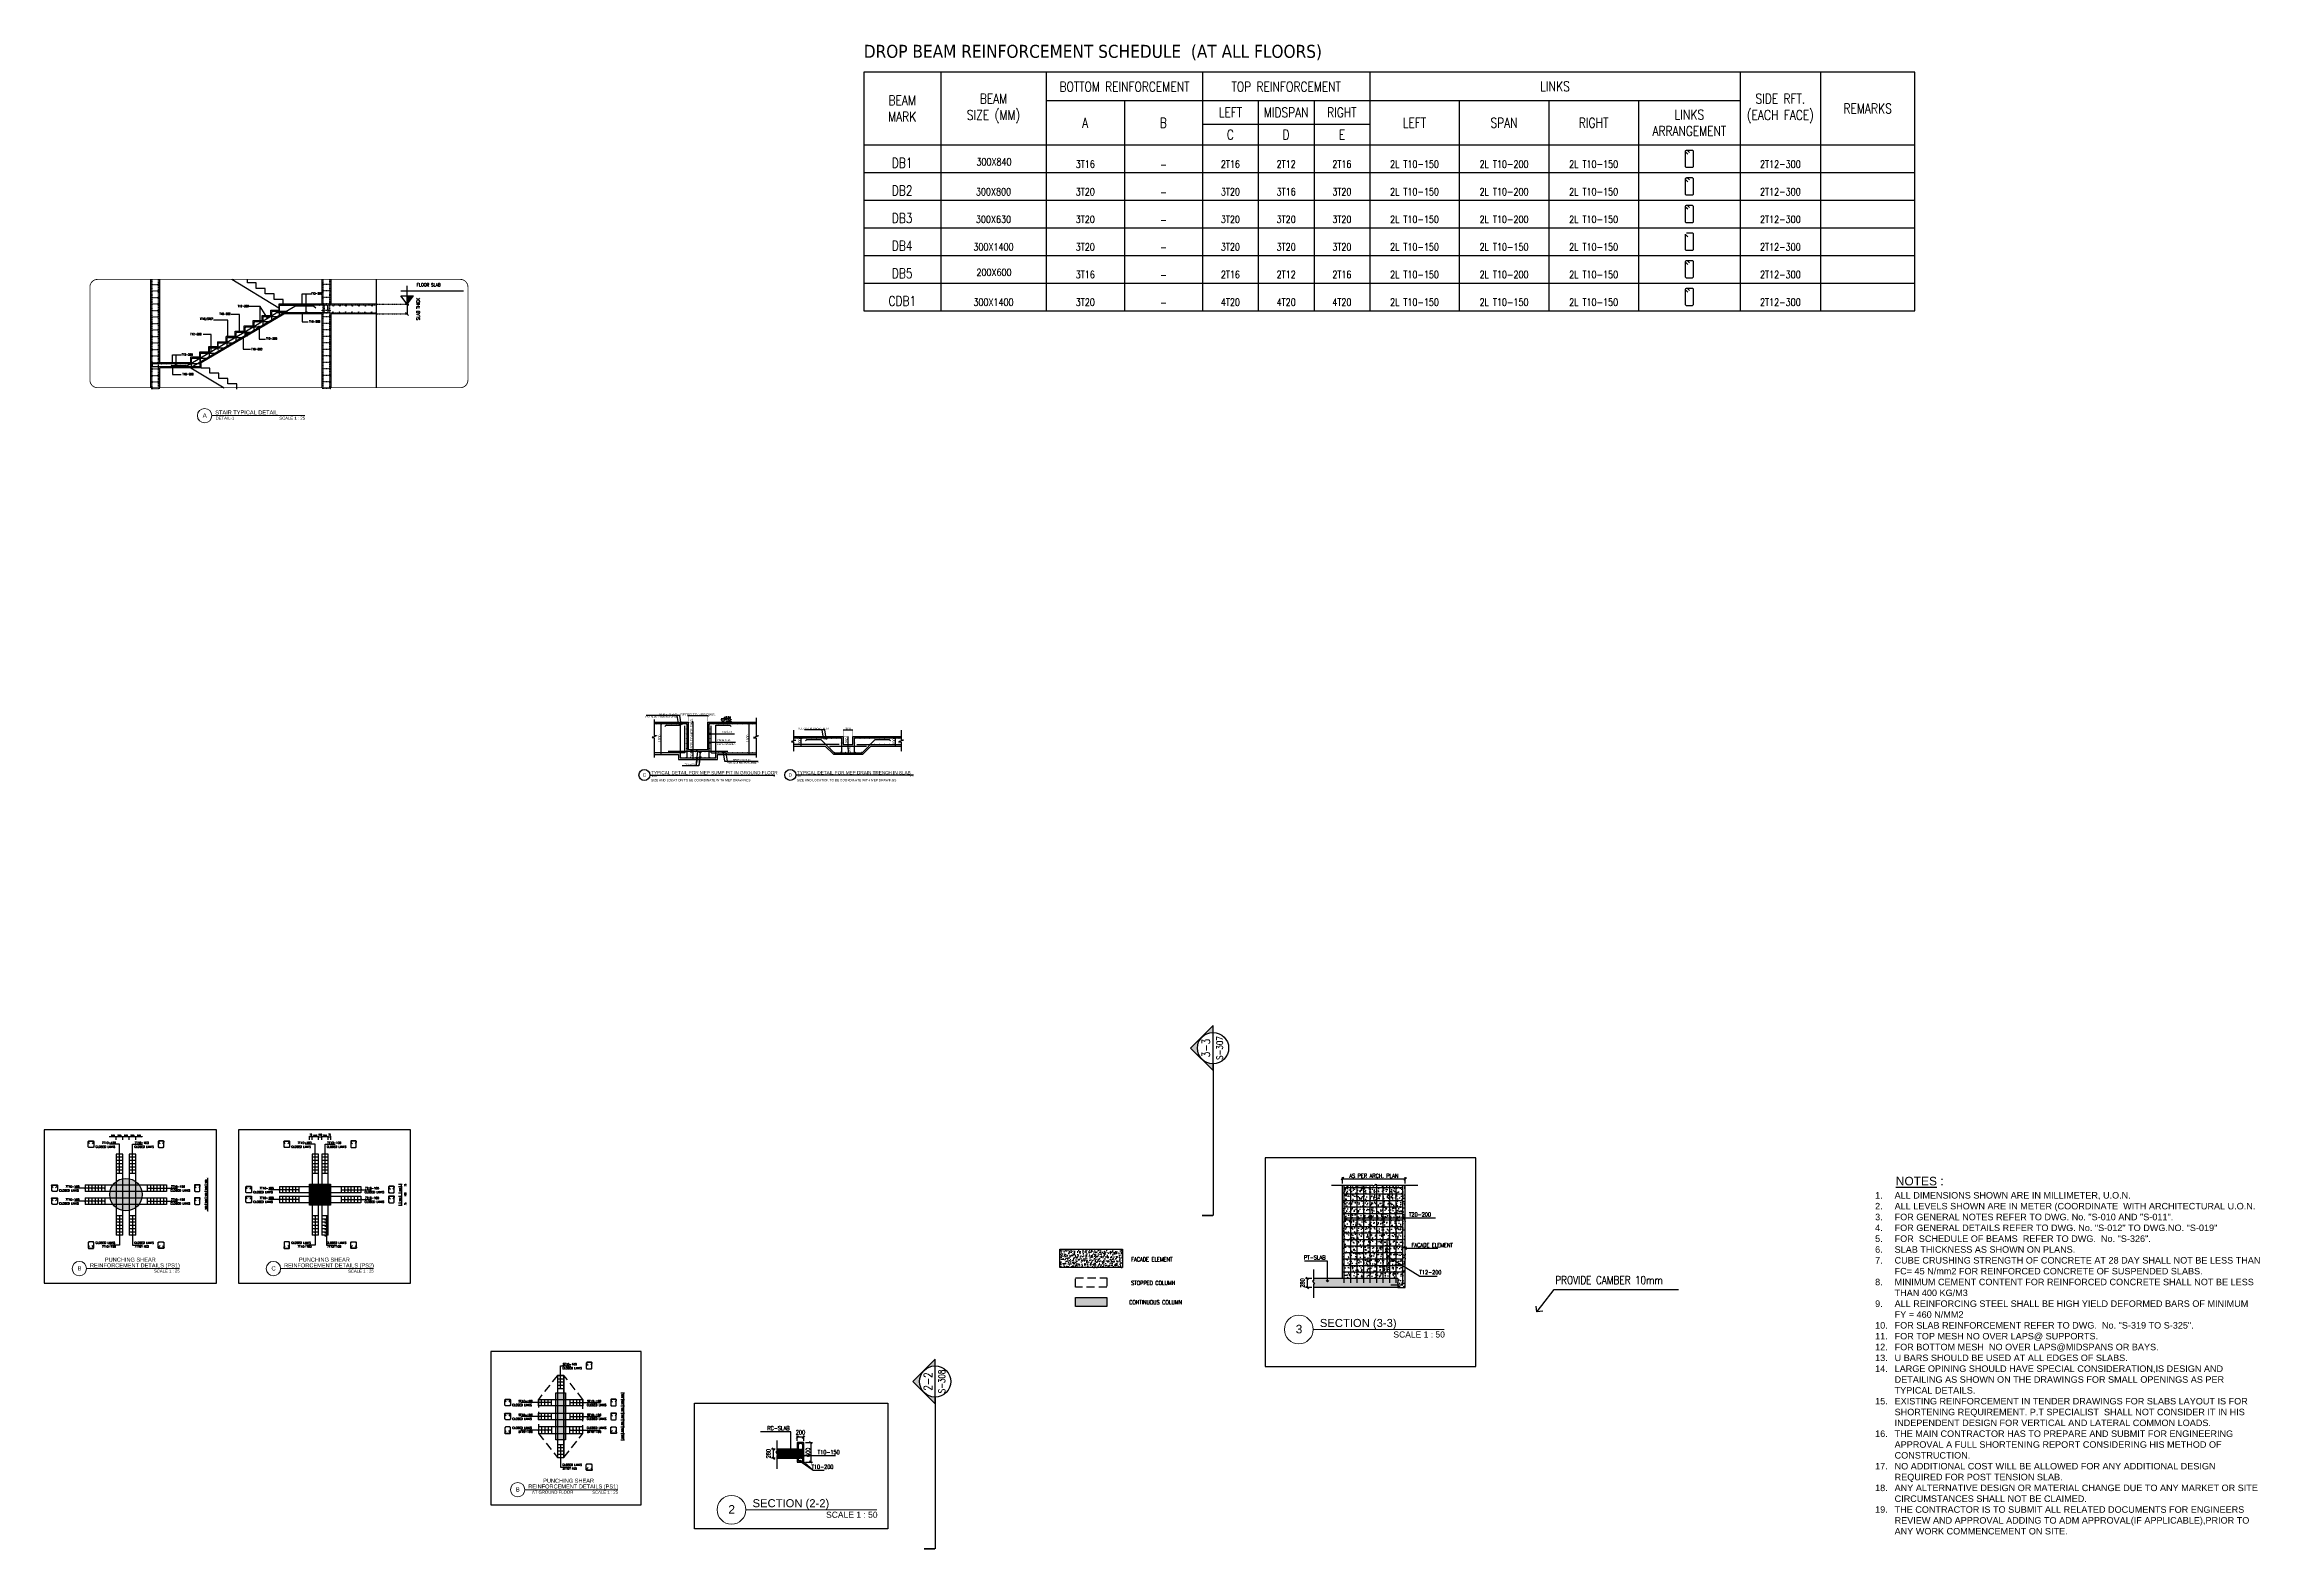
# Model space of a CAD drawing. Header units: inches. Extents: x -1387 to 66769, y -34670 to 11651.
import ezdxf
from ezdxf import colors
from ezdxf.entities.mleader import LeaderData, LeaderLine
from ezdxf.enums import TextEntityAlignment as Align
from ezdxf.math import Vec2, Vec3

# ---------------------------------------------------------------- set-up
doc = ezdxf.new("R2010")
doc.units = ezdxf.units.IN
doc.header["$MEASUREMENT"] = 0
for name, pattern in [('2nd Basement Framing Plan$0$HIDDEN', [9.525, 6.35, -3.175]), ('3rd- Floor Framing Plan$0$HIDDEN', [9.525, 6.35, -3.175]), ('HIDDEN', [0.375, 0.25, -0.125]), ('Level-200$0$DOT2', [0.125, 0, -0.125]), ('typical details$0$DOT', [6.35, 0, -6.35]), ('typical details$0$HIDDEN', [9.525, 6.35, -3.175])]:
    doc.linetypes.add(name, pattern=pattern)
for name, color, linetype in [('-frame', 1, 'Continuous'), ('1st Basement Framing Plan$0$S-DT-LEADER', 43, 'Continuous'), ('2nd Basement Framing Plan$0$S-CONC-PATT', 250, 'Continuous'), ('2nd Basement Framing Plan$0$S-DT-DIMS', 7, 'Continuous'), ('2nd Basement Framing Plan$0$S-RBAR', 4, 'Continuous'), ('2nd Basement Framing Plan$0$S-RBAR-SEC', 4, 'Continuous'), ('2nd Basement Framing Plan$0$XS-DT-LEADER', 43, 'Continuous'), ('2nd Basement Framing Plan$0$XS-DT-TEXT', 91, 'Continuous'), ('3rd- Floor Framing Plan$0$S-CON-SEC', 2, 'Continuous'), ('3rd- Floor Framing Plan$0$S-DT-DIMS', 7, 'Continuous'), ('3rd- Floor Framing Plan$0$S-DT-LEADER', 43, 'Continuous'), ('3rd- Floor Framing Plan$0$S-DT-TEXT', 91, 'Continuous'), ('3rd- Floor Framing Plan$0$S-RBAR-RING', 153, 'Continuous'), ('3rd- Floor Framing Plan$0$S-RBAR-SEC', 4, 'Continuous'), ('3rd- Floor Framing Plan$0$S-SLAB-EDGE', 3, 'Continuous'), ('3rd- Floor Framing Plan$0$S-SLAB-PATT', 8, 'Continuous'), ('4th- Floor Columns$0$S-COL', 6, 'Continuous'), ('4th- Floor Columns$0$S-COL-PATT', 251, 'Continuous'), ('4th- Floor Framing Plan$0$S-CON-SEC', 2, 'Continuous'), ('4th- Floor Framing Plan$0$S-DT-DIMS', 7, 'Continuous'), ('4th- Floor Framing Plan$0$S-DT-LEADER', 43, 'Continuous'), ('4th- Floor Framing Plan$0$S-DT-TEXT', 91, 'Continuous'), ('4th- Floor Framing Plan$0$S-RBAR-RING', 153, 'Continuous'), ('4th- Floor Framing Plan$0$S-SLAB-EDGE', 3, 'Continuous'), ('4th- Floor Framing Plan$0$S-SLAB-PATT', 8, 'Continuous'), ('4th- Floor Framing Plan$0$S-SYMBOLES', 40, 'Continuous'), ('5th- Floor Framing Plan$0$S-SYMBOLES', 40, 'Continuous'), ('APG-STR-DT-LEADER', 7, 'Continuous'), ('First Floor Framing Plan$0$S-BEAM-TEXT', 223, 'Continuous'), ('S-CON-SEC', 2, 'Continuous'), ('S-DT-DIMS', 7, 'Continuous'), ('S-DT-TEXT', 91, 'Continuous'), ('S-ENLARGED AREA', 5, 'HIDDEN'), ('S-LEVEL-SEC', 7, 'Continuous'), ('S-RBAR', 4, 'Continuous'), ('S-RBAR-SEC', 4, 'Continuous'), ('S-STAIR', 1, 'Continuous'), ('ST C', 30, 'HIDDEN'), ('typical details$0$S-Anno-Arrow', 83, 'Continuous'), ('typical details$0$S-Anno-Detail-Text', 41, 'Continuous'), ('typical details$0$S-Anno-Dim', 41, 'Continuous'), ('typical details$0$S-Anno-Level-Elev', 240, 'Continuous'), ('typical details$0$S-Anno-Reinf. Section-1', 60, 'Continuous'), ('typical details$0$S-Anno-Reinf. Section-2', 6, 'Continuous'), ('typical details$0$S-Anno-Sec-Line', 223, 'Continuous'), ('typical details$0$S-Anno-Symb-Detl @ 100', 42, 'Continuous'), ('typical details$0$S-Anno-Symb-Text2', 41, 'Continuous'), ('typical details$0$S-Anno-Symb-Txt', 140, 'Continuous'), ('typical details$0$S-Anno-Symb-Txt1', 140, 'Continuous'), ('XS - Beam Schedule$0$S-LEGEND', 2, 'Continuous'), ('XS - Beam Schedule$0$S-RBAR', 4, 'Continuous'), ('XS - Beam Schedule$0$S-TABLE', 155, 'Continuous'), ('XS - Beam Schedule$0$S-TEXT-TABLE', 91, 'Continuous'), ('XS-SLAB REINFORCEMENT NOTES$0$S-TEXT-NOTE', 121, 'Continuous')]:
    doc.layers.add(name, color=color, linetype=linetype)
for name, color, linetype, lineweight in [('2nd Basement Framing Plan$0$S-TEXT-SUB TITLE', 2, 'Continuous', 9), ('3rd- Floor Framing Plan$0$S-TEXT-SUB TITLE', 2, 'Continuous', 9), ('4th- Floor Framing Plan$0$S-TEXT-SUB TITLE', 2, 'Continuous', 9), ('APG-STR-TEXT-SUB TITLE', 53, 'Continuous', 9)]:
    doc.layers.add(name, color=color, linetype=linetype, lineweight=lineweight)
doc.layers.add('4th- Floor Framing Plan$0$S-VPORT', color=11, linetype='Continuous', plot=False)
doc.styles.add('2nd Basement Framing Plan$0$APG ROMANS 0.80', font='romans.shx', dxfattribs={"width": 0.8})
doc.styles.add('2nd Basement Framing Plan$0$XS-DOME DETAILS$0$Arial', font='arial.ttf')
doc.styles.add('2nd Basement Framing Plan$0$XS-STAIR DETAILS$0$APG ROMANS 0.80', font='romans.shx', dxfattribs={"width": 0.8})
doc.styles.add('3rd- Floor Framing Plan$0$APG ROMANS 0.80', font='romans.shx', dxfattribs={"width": 0.8})
doc.styles.add('3rd- Floor Framing Plan$0$Arial', font='arial.ttf', dxfattribs={"width": 0.8})
doc.styles.add('4th- Floor Framing Plan$0$APG ROMANS 0.80', font='romans.shx', dxfattribs={"width": 0.8})
doc.styles.add('4th- Floor Framing Plan$0$Arial', font='arial.ttf', dxfattribs={"width": 0.8})
doc.styles.add('5th- Floor Framing Plan$0$APG ROMANS 0.80', font='romans.shx', dxfattribs={"width": 0.8})
doc.styles.add('APG ROMANS 0.80', font='romans.shx', dxfattribs={"width": 0.8})
doc.styles.add('Arial', font='arial.ttf', dxfattribs={"width": 0.8})
doc.styles.add('First Floor Framing Plan$0$APG ROMANS 0.80', font='romans.shx', dxfattribs={"width": 0.8})
doc.styles.get("Standard").update_dxf_attribs({"font": 'arial.ttf'})
doc.styles.add('typical details$0$01-EHAF-Arial Black', font='arial.ttf', dxfattribs={"height": 2.5})
doc.styles.add('typical details$0$02-EHAF-Arial', font='arial.ttf', dxfattribs={"height": 2})
doc.styles.add('typical details$0$04-EHAF-Arial', font='arial.ttf', dxfattribs={"height": 2})
doc.styles.add('typical details$0$Arial', font='arial.ttf', dxfattribs={"height": 245.883234})
doc.styles.add('typical details$0$DIM20', font='ARIALN.TTF')
doc.styles.add('typical details$0$RS', font='romans.shx', dxfattribs={"width": 0.8})
doc.styles.add('typical details$0$S-DIMS', font='romant.shx', dxfattribs={"width": 0.8})
doc.styles.add('typical details$0$S-TEXT-ARIAL', font='arial.ttf')
doc.styles.add('XS - Beam Schedule$0$APG TABLE TXT', font='Simplex.shx', dxfattribs={"width": 0.8})
doc.styles.add('XS - Beam Schedule$0$S-Tahoma', font='tahoma.ttf')
doc.styles.add('XS-SLAB REINFORCEMENT NOTES$0$Arial', font='arial.ttf')
doc.dimstyles.new('2nd Basement Framing Plan$0$APG-STR-25 DT', dxfattribs={"dimscale": 250, "dimtxt": 0.2, "dimasz": 0.18, "dimexe": 0.1, "dimexo": 0.1, "dimgap": 0.05, "dimtad": 1, "dimdec": 0, "dimrnd": 5, "dimzin": 3, "dimdsep": 46, "dimtxsty": '2nd Basement Framing Plan$0$APG ROMANS 0.80', "dimblk": '2nd Basement Framing Plan$0$_ARCHTICK', "dimcen": 0.05, "dimclrd": 256, "dimclre": 256, "dimclrt": 2, "dimadec": 0, "dimazin": 0, "dimtfac": 1, "dimtdec": 0, "dimtofl": 0, "dimtmove": 2, "dimatfit": 3, "dimfxl": 0.35, "dimfxlon": 1, "dimtolj": 1, "dimtzin": 0, "dimarcsym": 0})
doc.dimstyles.new('3rd- Floor Framing Plan$0$APG-STR-50 DT', dxfattribs={"dimscale": 500, "dimtxt": 0.25, "dimasz": 0.15, "dimexe": 0.1, "dimexo": 0.1, "dimgap": 0.05, "dimtad": 1, "dimdec": 0, "dimrnd": 5, "dimzin": 3, "dimdsep": 46, "dimtxsty": '3rd- Floor Framing Plan$0$APG ROMANS 0.80', "dimblk": '3rd- Floor Framing Plan$0$_Oblique', "dimcen": 0.05, "dimclrd": 256, "dimclre": 256, "dimclrt": 2, "dimadec": 0, "dimazin": 0, "dimtfac": 1, "dimtdec": 0, "dimtofl": 0, "dimtmove": 2, "dimatfit": 3, "dimfxl": 0.35, "dimfxlon": 1, "dimtolj": 1, "dimtzin": 0, "dimarcsym": 0})
doc.dimstyles.new('4th- Floor Framing Plan$0$APG-STR-50 DT', dxfattribs={"dimscale": 500, "dimtxt": 0.25, "dimasz": 0.15, "dimexe": 0.1, "dimexo": 0.1, "dimgap": 0.05, "dimtad": 1, "dimdec": 0, "dimrnd": 5, "dimzin": 3, "dimdsep": 46, "dimtxsty": '4th- Floor Framing Plan$0$APG ROMANS 0.80', "dimblk": '4th- Floor Framing Plan$0$_Oblique', "dimcen": 0.05, "dimclrd": 256, "dimclre": 256, "dimclrt": 2, "dimadec": 0, "dimazin": 0, "dimtfac": 1, "dimtdec": 0, "dimtofl": 0, "dimtmove": 2, "dimatfit": 3, "dimfxl": 0.35, "dimfxlon": 1, "dimtolj": 1, "dimtzin": 0, "dimarcsym": 0})
doc.dimstyles.new('APG-STR-25 DT', dxfattribs={"dimscale": 250, "dimtxt": 0.2, "dimasz": 0.13, "dimexe": 0.1, "dimexo": 0.1, "dimgap": 0.05, "dimtad": 1, "dimdec": 0, "dimrnd": 5, "dimzin": 3, "dimdsep": 46, "dimtxsty": 'APG ROMANS 0.80', "dimblk": 'OBLIQUE', "dimcen": 0.05, "dimclrd": 256, "dimclre": 256, "dimclrt": 2, "dimadec": 0, "dimazin": 0, "dimtfac": 1, "dimtdec": 0, "dimtofl": 0, "dimtmove": 2, "dimatfit": 3, "dimfxl": 0.35, "dimfxlon": 1, "dimtolj": 1, "dimtzin": 0, "dimarcsym": 0})
doc.dimstyles.new('APG-STR-50 DT', dxfattribs={"dimscale": 500, "dimtxt": 0.2, "dimasz": 0.18, "dimexe": 0.1, "dimexo": 0.1, "dimgap": 0.05, "dimtad": 1, "dimdec": 0, "dimrnd": 5, "dimzin": 3, "dimdsep": 46, "dimtxsty": 'APG ROMANS 0.80', "dimblk": 'OBLIQUE', "dimcen": 0.05, "dimclrd": 256, "dimclre": 256, "dimclrt": 2, "dimadec": 0, "dimazin": 0, "dimtfac": 1, "dimtdec": 0, "dimtofl": 0, "dimtmove": 2, "dimatfit": 3, "dimfxl": 0.35, "dimfxlon": 1, "dimtolj": 1, "dimtzin": 0, "dimarcsym": 0})
doc.dimstyles.new('typical details$0$1-20', dxfattribs={"dimtxt": 75, "dimasz": 25, "dimexe": 1.5, "dimexo": 1.5, "dimgap": 0.8, "dimtad": 1, "dimdec": 0, "dimrnd": 50, "dimzin": 3, "dimdsep": 46, "dimtxsty": 'typical details$0$DIM20', "dimblk": 'typical details$0$QGA.01.S2.COLUMNS$0$_ArchTick', "dimcen": 2.5, "dimclrd": 1, "dimclre": 3, "dimclrt": 41, "dimazin": 2, "dimtfac": 0.75, "dimtdec": 0, "dimtix": 1, "dimtmove": 1, "dimatfit": 3, "dimfxl": 1, "dimtolj": 1, "dimtzin": 0, "dimarcsym": 0})
doc.dimstyles.new('typical details$0$S-DIMS', dxfattribs={"dimtxt": 220, "dimasz": 140, "dimexe": 70, "dimexo": 70, "dimgap": 100, "dimtad": 1, "dimdec": 0, "dimzin": 0, "dimdsep": 46, "dimtxsty": 'typical details$0$S-DIMS', "dimblk": 'typical details$0$_Oblique', "dimcen": 0.07, "dimdle": 70, "dimclrd": 2, "dimclre": 2, "dimclrt": 3, "dimadec": 0, "dimazin": 0, "dimtfac": 1, "dimtdec": 0, "dimtix": 1, "dimtmove": 2, "dimatfit": 0, "dimldrblk": 'typical details$0$_Oblique', "dimfxl": 1, "dimtolj": 1, "dimtzin": 0, "dimarcsym": 0})
doc.dimstyles.new('typical details$0$S-RBAR-DIMS', dxfattribs={"dimtxt": 220, "dimasz": 200, "dimexe": 0, "dimexo": 0, "dimgap": 0.01, "dimtad": 0, "dimdec": 0, "dimzin": 0, "dimdsep": 46, "dimtxsty": 'typical details$0$S-TEXT-ARIAL', "dimcen": 0.09, "dimse1": 1, "dimse2": 1, "dimclrd": 20, "dimclrt": 20, "dimadec": 0, "dimazin": 0, "dimtfac": 1, "dimtdec": 0, "dimtofl": 0, "dimtmove": 0, "dimatfit": 3, "dimfxl": 1, "dimtolj": 1, "dimtzin": 0, "dimarcsym": 0})

# ---------------------------------------------------------------- blocks, each defined once
blk = doc.blocks.new('*U5')
blk.add_hatch(color=250).paths.add_polyline_path([(391, 521), (0, 521), (0, 0)])
for p, q in [((-391, 818), (3473, 818)), ((0, 0), (-391, 521)), ((-391, 521), (391, 521)), ((0, 0), (0, 1134)), ((0, 0), (391, 521))]:
    blk.add_line(p, q)
at = {"style": 'APG ROMANS 0.80', "width": 0.8}
blk.add_attdef('2', text='', height=200, dxfattribs=at).set_placement((597, 1291), align=Align.TOP_LEFT)
blk.add_attdef('1', (597, 915), '', height=200, dxfattribs=at)
blk = doc.blocks.new('_Oblique')
at = {"color": 4, "linetype": 'ByBlock', "lineweight": -2}
blk.add_line((-0.5, -0.5), (0.5, 0.5), dxfattribs=at)
blk = doc.blocks.new('*D8')
at = {"layer": 'DEFPOINTS', "color": 0, "transparency": 16777216}
for p in [(4761, 2824), (4829, 2679), (4843, 2686)]:
    blk.add_point(p, dxfattribs=at)
at = {"layer": 'S-DT-DIMS', "lineweight": -2, "transparency": 16777216}
for p, q in [((4748, 2816), (4727, 2804)), ((4748, 2816), (4829, 2679)), ((4829, 2679), (4808, 2666))]:
    blk.add_line(p, q, dxfattribs=at)
at = {"layer": 'S-DT-DIMS', "lineweight": -2, "transparency": 16777216, "xscale": 32.5, "yscale": 32.5, "zscale": 32.5}
for p, rotation in [((4748, 2816), 120.487219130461), ((4829, 2679), 300.487219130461)]:
    blk.add_blockref('_Oblique', p, dxfattribs=dict(at, rotation=rotation))
at = {"layer": 'S-DT-DIMS', "color": 2, "transparency": 16777216, "insert": (4821, 2766), "char_height": 50, "attachment_point": 5, "rotation": 300.48722, "style": 'APG ROMANS 0.80'}
blk.add_mtext('\\A1;160', dxfattribs=at)
blk = doc.blocks.new('*D7')
at = {"layer": 'DEFPOINTS', "color": 0, "transparency": 16777216}
for p in [(9773, 3655, 0), (9773, 3355, 0), (9773, 3355)]:
    blk.add_point(p, dxfattribs=at)
at = {"layer": 'S-DT-DIMS', "lineweight": -2, "transparency": 16777216}
for p, q in [((9773, 3655), (9823, 3655)), ((9773, 3655), (9773, 3355)), ((9773, 3355), (9723, 3355))]:
    blk.add_line(p, q, dxfattribs=at)
at = {"layer": 'S-DT-DIMS', "lineweight": -2, "transparency": 16777216, "xscale": 90, "yscale": 90, "zscale": 90}
for p, rotation in [((9773, 3655), 90), ((9773, 3355), 270)]:
    blk.add_blockref('_Oblique', p, dxfattribs=dict(at, rotation=rotation))
at = {"layer": 'S-DT-DIMS', "color": 2, "transparency": 16777216, "insert": (10114, 3504), "char_height": 100, "attachment_point": 5, "rotation": 90, "style": 'APG ROMANS 0.80'}
blk.add_mtext('\\A1;SLAB THICK', dxfattribs=at)
blk = doc.blocks.new('_Open90')
at = {"color": 0, "lineweight": -2}
for p, q in [((0, 0), (-1, 0)), ((-0.5, 0.5), (0, 0)), ((0, 0), (-0.5, -0.5))]:
    blk.add_line(p, q, dxfattribs=at)
blk = doc.blocks.new('_Small')
at = {"color": 0, "linetype": 'ByBlock', "lineweight": -2}
blk.add_circle((0, 0), 0.25, dxfattribs=at)
blk = doc.blocks.new('*U6')
at = {"color": 0}
blk.add_line((0.59, 0), (8.22, 0), dxfattribs=at)
blk.add_circle((0, 0), 0.589, dxfattribs=at)
at = {"style": 'Arial'}
blk.add_attdef('A', text='', height=0.35, dxfattribs=at).set_placement((0.01, 0.02), align=Align.MIDDLE_CENTER)
blk.add_attdef('C', (0.87, 0.1), '', height=0.33, dxfattribs=at)
blk.add_attdef('D', text='', height=0.25, dxfattribs=at).set_placement((8.24, -0.08), align=Align.TOP_RIGHT)
blk = doc.blocks.new('2nd Basement Framing Plan$0$XS-STAIR DETAILS$0$_Open90')
at = {"color": 4, "linetype": 'ByBlock', "lineweight": -2}
for p, q in [((0, 0), (-1, 0)), ((-0.5, 0.5), (0, 0)), ((0, 0), (-0.5, -0.5))]:
    blk.add_line(p, q, dxfattribs=at)
blk = doc.blocks.new('2nd Basement Framing Plan$0$_ARCHTICK')
at = {"color": 0, "linetype": 'ByBlock', "const_width": 0.15}
blk.add_lwpolyline([(-0.5, -0.5), (0.5, 0.5)], dxfattribs=at)
blk = doc.blocks.new('*D14')
at = {"layer": '2nd Basement Framing Plan$0$S-DT-DIMS', "lineweight": -2, "transparency": 16777216}
for p, q in [((3541, -23443), (3654, -23443)), ((3541, -23643), (3654, -23643)), ((3629, -23443), (3629, -23643))]:
    blk.add_line(p, q, dxfattribs=at)
at = {"layer": 'DEFPOINTS', "color": 0, "transparency": 16777216}
for p in [(2375, -23443), (2375, -23643), (3629, -23643)]:
    blk.add_point(p, dxfattribs=at)
at = {"layer": '2nd Basement Framing Plan$0$S-DT-DIMS', "lineweight": -2, "transparency": 16777216, "xscale": 45, "yscale": 45, "zscale": 45}
for p, rotation in [((3629, -23443), 90), ((3629, -23643), 270)]:
    blk.add_blockref('2nd Basement Framing Plan$0$_ARCHTICK', p, dxfattribs=dict(at, rotation=rotation))
at = {"layer": '2nd Basement Framing Plan$0$S-DT-DIMS', "color": 2, "transparency": 16777216, "insert": (3591, -23543), "char_height": 50, "attachment_point": 5, "rotation": 90, "style": '2nd Basement Framing Plan$0$APG ROMANS 0.80'}
blk.add_mtext('\\A1;200', dxfattribs=at)
blk = doc.blocks.new('*D15')
at = {"layer": '2nd Basement Framing Plan$0$S-DT-DIMS', "lineweight": -2, "transparency": 16777216}
for p, q in [((3541, -23843), (3654, -23843)), ((3629, -23843), (3629, -24043)), ((3541, -24043), (3654, -24043))]:
    blk.add_line(p, q, dxfattribs=at)
at = {"layer": 'DEFPOINTS', "color": 0, "transparency": 16777216}
for p in [(2375, -23843), (2375, -24043), (3629, -24043)]:
    blk.add_point(p, dxfattribs=at)
at = {"layer": '2nd Basement Framing Plan$0$S-DT-DIMS', "lineweight": -2, "transparency": 16777216, "xscale": 45, "yscale": 45, "zscale": 45}
for p, rotation in [((3629, -23843), 90), ((3629, -24043), 270)]:
    blk.add_blockref('2nd Basement Framing Plan$0$_ARCHTICK', p, dxfattribs=dict(at, rotation=rotation))
at = {"layer": '2nd Basement Framing Plan$0$S-DT-DIMS', "color": 2, "transparency": 16777216, "insert": (3591, -23943), "char_height": 50, "attachment_point": 5, "rotation": 90, "style": '2nd Basement Framing Plan$0$APG ROMANS 0.80'}
blk.add_mtext('\\A1;200', dxfattribs=at)
blk = doc.blocks.new('*D16')
at = {"layer": '2nd Basement Framing Plan$0$S-DT-DIMS', "lineweight": -2, "transparency": 16777216}
for p, q in [((3629, -23243), (3654, -23243)), ((3629, -23243), (3629, -23443)), ((3629, -23443), (3654, -23443))]:
    blk.add_line(p, q, dxfattribs=at)
at = {"layer": 'DEFPOINTS', "color": 0, "transparency": 16777216}
for p in [(3629, -23243, 0), (3629, -23443, 0), (3629, -23443)]:
    blk.add_point(p, dxfattribs=at)
at = {"layer": '2nd Basement Framing Plan$0$S-DT-DIMS', "lineweight": -2, "transparency": 16777216, "xscale": 45, "yscale": 45, "zscale": 45}
for p, rotation in [((3629, -23243), 90), ((3629, -23443), 270)]:
    blk.add_blockref('2nd Basement Framing Plan$0$_ARCHTICK', p, dxfattribs=dict(at, rotation=rotation))
at = {"layer": '2nd Basement Framing Plan$0$S-DT-DIMS', "color": 2, "transparency": 16777216, "insert": (3591, -23343), "char_height": 50, "attachment_point": 5, "rotation": 90, "style": '2nd Basement Framing Plan$0$APG ROMANS 0.80'}
blk.add_mtext('\\A1;200', dxfattribs=at)
blk = doc.blocks.new('*D17')
at = {"layer": '2nd Basement Framing Plan$0$S-DT-DIMS', "lineweight": -2, "transparency": 16777216}
for p, q in [((3629, -23643), (3654, -23643)), ((3629, -23643), (3629, -23843)), ((3629, -23843), (3654, -23843))]:
    blk.add_line(p, q, dxfattribs=at)
at = {"layer": 'DEFPOINTS', "color": 0, "transparency": 16777216}
for p in [(3629, -23643, 0), (3629, -23843, 0), (3629, -23843)]:
    blk.add_point(p, dxfattribs=at)
at = {"layer": '2nd Basement Framing Plan$0$S-DT-DIMS', "lineweight": -2, "transparency": 16777216, "xscale": 45, "yscale": 45, "zscale": 45}
for p, rotation in [((3629, -23643), 90), ((3629, -23843), 270)]:
    blk.add_blockref('2nd Basement Framing Plan$0$_ARCHTICK', p, dxfattribs=dict(at, rotation=rotation))
at = {"layer": '2nd Basement Framing Plan$0$S-DT-DIMS', "color": 2, "transparency": 16777216, "insert": (3591, -23743), "char_height": 50, "attachment_point": 5, "rotation": 90, "style": '2nd Basement Framing Plan$0$APG ROMANS 0.80'}
blk.add_mtext('\\A1;200', dxfattribs=at)
blk = doc.blocks.new('*D18')
at = {"layer": '2nd Basement Framing Plan$0$S-DT-DIMS', "lineweight": -2, "transparency": 16777216}
for p, q in [((3629, -24043), (3654, -24043)), ((3629, -24043), (3629, -24243)), ((3629, -24243), (3654, -24243))]:
    blk.add_line(p, q, dxfattribs=at)
at = {"layer": 'DEFPOINTS', "color": 0, "transparency": 16777216}
for p in [(3629, -24043, 0), (3629, -24243, 0), (3629, -24243)]:
    blk.add_point(p, dxfattribs=at)
at = {"layer": '2nd Basement Framing Plan$0$S-DT-DIMS', "lineweight": -2, "transparency": 16777216, "xscale": 45, "yscale": 45, "zscale": 45}
for p, rotation in [((3629, -24043), 90), ((3629, -24243), 270)]:
    blk.add_blockref('2nd Basement Framing Plan$0$_ARCHTICK', p, dxfattribs=dict(at, rotation=rotation))
at = {"layer": '2nd Basement Framing Plan$0$S-DT-DIMS', "color": 2, "transparency": 16777216, "insert": (3591, -24143), "char_height": 50, "attachment_point": 5, "rotation": 90, "style": '2nd Basement Framing Plan$0$APG ROMANS 0.80'}
blk.add_mtext('\\A1;200', dxfattribs=at)
blk = doc.blocks.new('*U13')
at = {"color": 0}
blk.add_line((0.59, 0), (8.21, 0), dxfattribs=at)
blk.add_circle((0, 0), 0.589, dxfattribs=at)
at = {"style": '2nd Basement Framing Plan$0$XS-DOME DETAILS$0$Arial'}
blk.add_attdef('A', text='', height=0.35, dxfattribs=at).set_placement((0.01, 0.02), align=Align.MIDDLE_CENTER)
blk.add_attdef('C', (0.87, 0.1), '', height=0.33, dxfattribs=at)
blk.add_attdef('D', text='', height=0.25, dxfattribs=at).set_placement((8.23, -0.08), align=Align.TOP_RIGHT)
blk = doc.blocks.new('*D19')
at = {"layer": '2nd Basement Framing Plan$0$S-DT-DIMS', "lineweight": -2, "transparency": 16777216}
for p, q in [((1225, -22059), (1225, -21946)), ((1425, -21971), (1225, -21971)), ((1425, -22059), (1425, -21946))]:
    blk.add_line(p, q, dxfattribs=at)
at = {"layer": 'DEFPOINTS', "color": 0, "transparency": 16777216}
for p in [(1225, -21971), (1225, -23225), (1425, -23225)]:
    blk.add_point(p, dxfattribs=at)
at = {"layer": '2nd Basement Framing Plan$0$S-DT-DIMS', "lineweight": -2, "transparency": 16777216, "xscale": 45, "yscale": 45, "zscale": 45, "rotation": 180}
blk.add_blockref('2nd Basement Framing Plan$0$_ARCHTICK', (1225, -21971), dxfattribs=at)
at = {"layer": '2nd Basement Framing Plan$0$S-DT-DIMS', "lineweight": -2, "transparency": 16777216, "xscale": 45, "yscale": 45, "zscale": 45}
blk.add_blockref('2nd Basement Framing Plan$0$_ARCHTICK', (1425, -21971), dxfattribs=at)
at = {"layer": '2nd Basement Framing Plan$0$S-DT-DIMS', "color": 2, "transparency": 16777216, "insert": (1325, -21934), "char_height": 50, "attachment_point": 5, "style": '2nd Basement Framing Plan$0$APG ROMANS 0.80'}
blk.add_mtext('\\A1;200', dxfattribs=at)
blk = doc.blocks.new('*D20')
at = {"layer": '2nd Basement Framing Plan$0$S-DT-DIMS', "lineweight": -2, "transparency": 16777216}
for p, q in [((825, -22059), (825, -21946)), ((1025, -21971), (825, -21971)), ((1025, -22059), (1025, -21946))]:
    blk.add_line(p, q, dxfattribs=at)
at = {"layer": 'DEFPOINTS', "color": 0, "transparency": 16777216}
for p in [(825, -21971), (825, -23225), (1025, -23225)]:
    blk.add_point(p, dxfattribs=at)
at = {"layer": '2nd Basement Framing Plan$0$S-DT-DIMS', "lineweight": -2, "transparency": 16777216, "xscale": 45, "yscale": 45, "zscale": 45, "rotation": 180}
blk.add_blockref('2nd Basement Framing Plan$0$_ARCHTICK', (825, -21971), dxfattribs=at)
at = {"layer": '2nd Basement Framing Plan$0$S-DT-DIMS', "lineweight": -2, "transparency": 16777216, "xscale": 45, "yscale": 45, "zscale": 45}
blk.add_blockref('2nd Basement Framing Plan$0$_ARCHTICK', (1025, -21971), dxfattribs=at)
at = {"layer": '2nd Basement Framing Plan$0$S-DT-DIMS', "color": 2, "transparency": 16777216, "insert": (925, -21934), "char_height": 50, "attachment_point": 5, "style": '2nd Basement Framing Plan$0$APG ROMANS 0.80'}
blk.add_mtext('\\A1;200', dxfattribs=at)
blk = doc.blocks.new('*D21')
at = {"layer": '2nd Basement Framing Plan$0$S-DT-DIMS', "lineweight": -2, "transparency": 16777216}
for p, q in [((1425, -21971), (1425, -21946)), ((1625, -21971), (1425, -21971)), ((1625, -21971), (1625, -21946))]:
    blk.add_line(p, q, dxfattribs=at)
at = {"layer": 'DEFPOINTS', "color": 0, "transparency": 16777216}
for p in [(1425, -21971, 0), (1425, -21971), (1625, -21971, 0)]:
    blk.add_point(p, dxfattribs=at)
at = {"layer": '2nd Basement Framing Plan$0$S-DT-DIMS', "lineweight": -2, "transparency": 16777216, "xscale": 45, "yscale": 45, "zscale": 45, "rotation": 180}
blk.add_blockref('2nd Basement Framing Plan$0$_ARCHTICK', (1425, -21971), dxfattribs=at)
at = {"layer": '2nd Basement Framing Plan$0$S-DT-DIMS', "lineweight": -2, "transparency": 16777216, "xscale": 45, "yscale": 45, "zscale": 45}
blk.add_blockref('2nd Basement Framing Plan$0$_ARCHTICK', (1625, -21971), dxfattribs=at)
at = {"layer": '2nd Basement Framing Plan$0$S-DT-DIMS', "color": 2, "transparency": 16777216, "insert": (1525, -21934), "char_height": 50, "attachment_point": 5, "style": '2nd Basement Framing Plan$0$APG ROMANS 0.80'}
blk.add_mtext('\\A1;200', dxfattribs=at)
blk = doc.blocks.new('*D22')
at = {"layer": '2nd Basement Framing Plan$0$S-DT-DIMS', "lineweight": -2, "transparency": 16777216}
for p, q in [((1025, -21971), (1025, -21946)), ((1225, -21971), (1025, -21971)), ((1225, -21971), (1225, -21946))]:
    blk.add_line(p, q, dxfattribs=at)
at = {"layer": 'DEFPOINTS', "color": 0, "transparency": 16777216}
for p in [(1025, -21971, 0), (1025, -21971), (1225, -21971, 0)]:
    blk.add_point(p, dxfattribs=at)
at = {"layer": '2nd Basement Framing Plan$0$S-DT-DIMS', "lineweight": -2, "transparency": 16777216, "xscale": 45, "yscale": 45, "zscale": 45, "rotation": 180}
blk.add_blockref('2nd Basement Framing Plan$0$_ARCHTICK', (1025, -21971), dxfattribs=at)
at = {"layer": '2nd Basement Framing Plan$0$S-DT-DIMS', "lineweight": -2, "transparency": 16777216, "xscale": 45, "yscale": 45, "zscale": 45}
blk.add_blockref('2nd Basement Framing Plan$0$_ARCHTICK', (1225, -21971), dxfattribs=at)
at = {"layer": '2nd Basement Framing Plan$0$S-DT-DIMS', "color": 2, "transparency": 16777216, "insert": (1125, -21934), "char_height": 50, "attachment_point": 5, "style": '2nd Basement Framing Plan$0$APG ROMANS 0.80'}
blk.add_mtext('\\A1;200', dxfattribs=at)
blk = doc.blocks.new('*D23')
at = {"layer": '2nd Basement Framing Plan$0$S-DT-DIMS', "lineweight": -2, "transparency": 16777216}
for p, q in [((625, -21971), (625, -21946)), ((825, -21971), (625, -21971)), ((825, -21971), (825, -21946))]:
    blk.add_line(p, q, dxfattribs=at)
at = {"layer": 'DEFPOINTS', "color": 0, "transparency": 16777216}
for p in [(625, -21971, 0), (625, -21971), (825, -21971, 0)]:
    blk.add_point(p, dxfattribs=at)
at = {"layer": '2nd Basement Framing Plan$0$S-DT-DIMS', "lineweight": -2, "transparency": 16777216, "xscale": 45, "yscale": 45, "zscale": 45, "rotation": 180}
blk.add_blockref('2nd Basement Framing Plan$0$_ARCHTICK', (625, -21971), dxfattribs=at)
at = {"layer": '2nd Basement Framing Plan$0$S-DT-DIMS', "lineweight": -2, "transparency": 16777216, "xscale": 45, "yscale": 45, "zscale": 45}
blk.add_blockref('2nd Basement Framing Plan$0$_ARCHTICK', (825, -21971), dxfattribs=at)
at = {"layer": '2nd Basement Framing Plan$0$S-DT-DIMS', "color": 2, "transparency": 16777216, "insert": (725, -21934), "char_height": 50, "attachment_point": 5, "style": '2nd Basement Framing Plan$0$APG ROMANS 0.80'}
blk.add_mtext('\\A1;200', dxfattribs=at)
blk = doc.blocks.new('typical details$0$QGA.01.S2.COLUMNS$0$_ArchTick')
at = {"color": 0, "linetype": 'ByBlock', "const_width": 0.15}
blk.add_lwpolyline([(-0.5, -0.5), (0.5, 0.5)], dxfattribs=at)
blk = doc.blocks.new('*D45')
at = {"layer": 'DEFPOINTS', "color": 0, "transparency": 16777216}
for p in [(23190, -9456), (23190, -9895), (23490, -9895)]:
    blk.add_point(p, dxfattribs=at)
at = {"layer": 'typical details$0$S-Anno-Dim', "color": 3, "linetype": 'typical details$0$DOT', "lineweight": -2, "transparency": 16777216}
for p, q in [((23190, -9893), (23190, -9455)), ((23490, -9893), (23490, -9455))]:
    blk.add_line(p, q, dxfattribs=at)
at = {"layer": 'typical details$0$S-Anno-Dim', "color": 1, "lineweight": -2, "transparency": 16777216}
blk.add_line((23490, -9456), (23190, -9456), dxfattribs=at)
at = {"layer": 'typical details$0$S-Anno-Dim', "color": 1, "lineweight": -2, "transparency": 16777216, "xscale": 25, "yscale": 25, "zscale": 25, "rotation": 180}
blk.add_blockref('typical details$0$QGA.01.S2.COLUMNS$0$_ArchTick', (23190, -9456), dxfattribs=at)
at = {"layer": 'typical details$0$S-Anno-Dim', "color": 1, "lineweight": -2, "transparency": 16777216, "xscale": 25, "yscale": 25, "zscale": 25}
blk.add_blockref('typical details$0$QGA.01.S2.COLUMNS$0$_ArchTick', (23490, -9456), dxfattribs=at)
at = {"layer": 'typical details$0$S-Anno-Dim', "color": 41, "transparency": 16777216, "insert": (23340, -9417), "char_height": 75, "attachment_point": 5, "style": 'typical details$0$DIM20'}
blk.add_mtext('\\A1;300', dxfattribs=at)
blk = doc.blocks.new('*D46')
at = {"layer": 'DEFPOINTS', "color": 0, "transparency": 16777216}
for p in [(23190, -9645), (23190, -9895), (23335, -9895)]:
    blk.add_point(p, dxfattribs=at)
at = {"layer": 'typical details$0$S-Anno-Dim', "color": 3, "linetype": 'typical details$0$DOT', "lineweight": -2, "transparency": 16777216}
for p, q in [((23192, -9645), (23337, -9645)), ((23192, -9895), (23337, -9895))]:
    blk.add_line(p, q, dxfattribs=at)
at = {"layer": 'typical details$0$S-Anno-Dim', "color": 1, "lineweight": -2, "transparency": 16777216}
blk.add_line((23335, -9645), (23335, -9895), dxfattribs=at)
at = {"layer": 'typical details$0$S-Anno-Dim', "color": 1, "lineweight": -2, "transparency": 16777216, "xscale": 25, "yscale": 25, "zscale": 25}
for p, rotation in [((23335, -9645), 90), ((23335, -9895), 270)]:
    blk.add_blockref('typical details$0$QGA.01.S2.COLUMNS$0$_ArchTick', p, dxfattribs=dict(at, rotation=rotation))
at = {"layer": 'typical details$0$S-Anno-Dim', "color": 41, "transparency": 16777216, "insert": (23296, -9770), "char_height": 75, "attachment_point": 5, "rotation": 90, "style": 'typical details$0$DIM20'}
blk.add_mtext('\\A1;250', dxfattribs=at)
blk = doc.blocks.new('*D40')
at = {"layer": 'DEFPOINTS', "color": 0, "transparency": 16777216}
for p in [(23335, -9895), (23339, -10195), (23339, -10195)]:
    blk.add_point(p, dxfattribs=at)
at = {"layer": 'typical details$0$S-Anno-Dim', "color": 1, "lineweight": -2, "transparency": 16777216}
blk.add_line((23335, -9895), (23339, -10195), dxfattribs=at)
at = {"layer": 'typical details$0$S-Anno-Dim', "color": 1, "lineweight": -2, "transparency": 16777216, "xscale": 25, "yscale": 25, "zscale": 25}
for p, rotation in [((23335, -9895), 90.75840229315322), ((23339, -10195), 270.7584022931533)]:
    blk.add_blockref('typical details$0$QGA.01.S2.COLUMNS$0$_ArchTick', p, dxfattribs=dict(at, rotation=rotation))
at = {"layer": 'typical details$0$S-Anno-Dim', "color": 41, "transparency": 16777216, "insert": (23376, -10044), "char_height": 75, "attachment_point": 5, "rotation": 270.7584, "style": 'typical details$0$DIM20'}
blk.add_mtext('\\A1;300', dxfattribs=at)
blk = doc.blocks.new('*D41')
at = {"layer": 'DEFPOINTS', "color": 0, "transparency": 16777216}
for p in [(24789, -9645), (24789, -9952), (24789, -9952)]:
    blk.add_point(p, dxfattribs=at)
at = {"layer": 'typical details$0$S-Anno-Dim', "color": 1, "lineweight": -2, "transparency": 16777216}
blk.add_line((24789, -9645), (24789, -9952), dxfattribs=at)
at = {"layer": 'typical details$0$S-Anno-Dim', "color": 1, "lineweight": -2, "transparency": 16777216, "xscale": 25, "yscale": 25, "zscale": 25}
for p, rotation in [((24789, -9645), 90), ((24789, -9952), 270)]:
    blk.add_blockref('typical details$0$QGA.01.S2.COLUMNS$0$_ArchTick', p, dxfattribs=dict(at, rotation=rotation))
at = {"layer": 'typical details$0$S-Anno-Dim', "color": 41, "transparency": 16777216, "insert": (24750, -9798), "char_height": 75, "attachment_point": 5, "rotation": 90, "style": 'typical details$0$DIM20'}
blk.add_mtext('\\A1;300', dxfattribs=at)
blk = doc.blocks.new('*U37')
blk.add_line((7.5, 0), (168.6, 0))
blk.add_circle((0, 0), 7.5)
at = {"layer": 'typical details$0$S-Anno-Symb-Text2', "style": 'typical details$0$02-EHAF-Arial'}
blk.add_text('SCALE', height=1.8, dxfattribs=at).set_placement((9.2, -1), align=Align.TOP_LEFT)
at = {"layer": 'typical details$0$S-Anno-Symb-Text2', "style": 'typical details$0$01-EHAF-Arial Black'}
blk.add_attdef('DWGNO', text='', height=4.5, dxfattribs=at).set_placement((0, 0), align=Align.MIDDLE_CENTER)
at = {"layer": 'typical details$0$S-Anno-Symb-Text2', "style": 'typical details$0$02-EHAF-Arial', "flags": 8}
blk.add_attdef('SCL', text='', height=1.8, dxfattribs=at).set_placement((168.6, -1), align=Align.TOP_RIGHT)
at = {"layer": 'typical details$0$S-Anno-Symb-Txt1', "style": 'typical details$0$01-EHAF-Arial Black'}
blk.add_attdef('TTL', text='', height=4.5, dxfattribs=at).set_placement((9.2, -0.4), align=Align.BOTTOM_LEFT)
blk = doc.blocks.new('*D42')
at = {"layer": 'DEFPOINTS', "color": 0, "transparency": 16777216}
for p in [(21889, -9645), (21889, -9952), (21889, -9952)]:
    blk.add_point(p, dxfattribs=at)
at = {"layer": 'typical details$0$S-Anno-Dim', "color": 1, "lineweight": -2, "transparency": 16777216}
blk.add_line((21889, -9645), (21889, -9952), dxfattribs=at)
at = {"layer": 'typical details$0$S-Anno-Dim', "color": 1, "lineweight": -2, "transparency": 16777216, "xscale": 25, "yscale": 25, "zscale": 25}
for p, rotation in [((21889, -9645), 90), ((21889, -9952), 270)]:
    blk.add_blockref('typical details$0$QGA.01.S2.COLUMNS$0$_ArchTick', p, dxfattribs=dict(at, rotation=rotation))
at = {"layer": 'typical details$0$S-Anno-Dim', "color": 41, "transparency": 16777216, "insert": (21850, -9798), "char_height": 75, "attachment_point": 5, "rotation": 90, "style": 'typical details$0$DIM20'}
blk.add_mtext('\\A1;300', dxfattribs=at)
blk = doc.blocks.new('typical details$0$_DotBlank')
at = {"color": 0, "linetype": 'ByBlock', "lineweight": -2}
blk.add_line((-0.5, 0), (-1, 0), dxfattribs=at)
blk.add_circle((0, 0), 0.5, dxfattribs=at)
blk = doc.blocks.new('typical details$0$_Oblique')
at = {"color": 0, "linetype": 'ByBlock', "lineweight": -2}
blk.add_line((-0.5, -0.5), (0.5, 0.5), dxfattribs=at)
blk = doc.blocks.new('*D47')
at = {"layer": 'DEFPOINTS', "color": 0, "transparency": 16777216}
for p in [(18424, -9014), (18424, -10053), (19024, -10053)]:
    blk.add_point(p, dxfattribs=at)
at = {"layer": 'typical details$0$S-Anno-Dim', "color": 1, "lineweight": -2, "transparency": 16777216}
for p, q in [((18424, -9014), (18399, -9014)), ((19024, -9014), (18424, -9014)), ((19024, -9014), (19049, -9014))]:
    blk.add_line(p, q, dxfattribs=at)
at = {"layer": 'typical details$0$S-Anno-Dim', "color": 3, "linetype": 'typical details$0$DOT', "lineweight": -2, "transparency": 16777216}
for p, q in [((18424, -10051), (18424, -9012)), ((19024, -10051), (19024, -9012))]:
    blk.add_line(p, q, dxfattribs=at)
at = {"layer": 'typical details$0$S-Anno-Dim', "color": 1, "lineweight": -2, "transparency": 16777216, "xscale": 25, "yscale": 25, "zscale": 25}
blk.add_blockref('typical details$0$QGA.01.S2.COLUMNS$0$_ArchTick', (18424, -9014), dxfattribs=at)
at = {"layer": 'typical details$0$S-Anno-Dim', "color": 1, "lineweight": -2, "transparency": 16777216, "xscale": 25, "yscale": 25, "zscale": 25, "rotation": 180}
blk.add_blockref('typical details$0$QGA.01.S2.COLUMNS$0$_ArchTick', (19024, -9014), dxfattribs=at)
at = {"layer": 'typical details$0$S-Anno-Dim', "color": 41, "transparency": 16777216, "insert": (18724, -8974), "char_height": 75, "attachment_point": 5, "style": 'typical details$0$DIM20'}
blk.add_mtext('\\A1;REFER TO MEP DWG.', dxfattribs=at)
blk = doc.blocks.new('*D43')
at = {"layer": 'DEFPOINTS', "color": 0, "transparency": 16777216}
for p in [(18424, -9203), (18424, -10053), (18569, -10053)]:
    blk.add_point(p, dxfattribs=at)
at = {"layer": 'typical details$0$S-Anno-Dim', "color": 3, "linetype": 'typical details$0$DOT', "lineweight": -2, "transparency": 16777216}
for p, q in [((18426, -9203), (18571, -9203)), ((18426, -10053), (18571, -10053))]:
    blk.add_line(p, q, dxfattribs=at)
at = {"layer": 'typical details$0$S-Anno-Dim', "color": 1, "lineweight": -2, "transparency": 16777216}
for p, q in [((18569, -9203), (18569, -9178)), ((18569, -9203), (18569, -10053)), ((18569, -10053), (18569, -10078))]:
    blk.add_line(p, q, dxfattribs=at)
at = {"layer": 'typical details$0$S-Anno-Dim', "color": 1, "lineweight": -2, "transparency": 16777216, "xscale": 25, "yscale": 25, "zscale": 25}
for p, rotation in [((18569, -9203), 270), ((18569, -10053), 90)]:
    blk.add_blockref('typical details$0$QGA.01.S2.COLUMNS$0$_ArchTick', p, dxfattribs=dict(at, rotation=rotation))
at = {"layer": 'typical details$0$S-Anno-Dim', "color": 41, "transparency": 16777216, "insert": (18530, -9628), "char_height": 75, "attachment_point": 5, "rotation": 90, "style": 'typical details$0$DIM20'}
blk.add_mtext('\\A1;REFER TO MEP DWG.', dxfattribs=at)
blk = doc.blocks.new('*D38')
at = {"layer": 'DEFPOINTS', "color": 0, "transparency": 16777216}
for p in [(20291, -9203), (20291, -10210), (20291, -10210)]:
    blk.add_point(p, dxfattribs=at)
at = {"layer": 'typical details$0$S-Anno-Dim', "color": 1, "lineweight": -2, "transparency": 16777216}
blk.add_line((20291, -9203), (20291, -10210), dxfattribs=at)
at = {"layer": 'typical details$0$S-Anno-Dim', "color": 1, "lineweight": -2, "transparency": 16777216, "xscale": 25, "yscale": 25, "zscale": 25}
for p, rotation in [((20291, -9203), 90), ((20291, -10210), 270)]:
    blk.add_blockref('typical details$0$QGA.01.S2.COLUMNS$0$_ArchTick', p, dxfattribs=dict(at, rotation=rotation))
at = {"layer": 'typical details$0$S-Anno-Dim', "color": 41, "transparency": 16777216, "insert": (20252, -9706), "char_height": 75, "attachment_point": 5, "rotation": 90, "style": 'typical details$0$DIM20'}
blk.add_mtext('\\A1;1000', dxfattribs=at)
blk = doc.blocks.new('*D39')
at = {"layer": 'DEFPOINTS', "color": 0, "transparency": 16777216}
for p in [(17576, -9203), (17576, -10210), (17576, -10210)]:
    blk.add_point(p, dxfattribs=at)
at = {"layer": 'typical details$0$S-Anno-Dim', "color": 1, "lineweight": -2, "transparency": 16777216}
blk.add_line((17576, -9203), (17576, -10210), dxfattribs=at)
at = {"layer": 'typical details$0$S-Anno-Dim', "color": 1, "lineweight": -2, "transparency": 16777216, "xscale": 25, "yscale": 25, "zscale": 25}
for p, rotation in [((17576, -9203), 90), ((17576, -10210), 270)]:
    blk.add_blockref('typical details$0$QGA.01.S2.COLUMNS$0$_ArchTick', p, dxfattribs=dict(at, rotation=rotation))
at = {"layer": 'typical details$0$S-Anno-Dim', "color": 41, "transparency": 16777216, "insert": (17537, -9706), "char_height": 75, "attachment_point": 5, "rotation": 90, "style": 'typical details$0$DIM20'}
blk.add_mtext('\\A1;1000', dxfattribs=at)
blk = doc.blocks.new('*D44')
at = {"layer": 'DEFPOINTS', "color": 0, "transparency": 16777216}
for p in [(18424, -10053), (18559, -10359), (18569, -10359)]:
    blk.add_point(p, dxfattribs=at)
at = {"layer": 'typical details$0$S-Anno-Dim', "color": 3, "linetype": 'typical details$0$DOT', "lineweight": -2, "transparency": 16777216}
for p, q in [((18426, -10053), (18571, -10053)), ((18561, -10359), (18571, -10359))]:
    blk.add_line(p, q, dxfattribs=at)
at = {"layer": 'typical details$0$S-Anno-Dim', "color": 1, "lineweight": -2, "transparency": 16777216}
blk.add_line((18569, -10053), (18569, -10359), dxfattribs=at)
at = {"layer": 'typical details$0$S-Anno-Dim', "color": 1, "lineweight": -2, "transparency": 16777216, "xscale": 25, "yscale": 25, "zscale": 25}
for p, rotation in [((18569, -10053), 90), ((18569, -10359), 270)]:
    blk.add_blockref('typical details$0$QGA.01.S2.COLUMNS$0$_ArchTick', p, dxfattribs=dict(at, rotation=rotation))
at = {"layer": 'typical details$0$S-Anno-Dim', "color": 41, "transparency": 16777216, "insert": (18530, -10206), "char_height": 75, "attachment_point": 5, "rotation": 90, "style": 'typical details$0$DIM20'}
blk.add_mtext('\\A1;300', dxfattribs=at)
blk = doc.blocks.new('typical details$0$LEVL-ELEV')
at = {"layer": 'typical details$0$S-Anno-Level-Elev'}
for p, q in [((0, 0), (-214, 277)), ((214, 277), (-214, 277)), ((768, 328), (-210, 328)), ((0, 0), (214, 277))]:
    blk.add_line(p, q, dxfattribs=at)
at = {"layer": 'typical details$0$S-Anno-Level-Elev', "style": 'typical details$0$Arial'}
for tag, p in [('LEVEL', (50, 368)), ('F.G.L', (253, 52))]:
    blk.add_attdef(tag, p, '', height=210, dxfattribs=at)
blk = doc.blocks.new('*U36')
blk.add_line((7.5, 0), (178.5, 0))
blk.add_circle((0, 0), 7.5)
at = {"layer": 'typical details$0$S-Anno-Symb-Text2', "style": 'typical details$0$02-EHAF-Arial'}
blk.add_text('SCALE', height=1.8, dxfattribs=at).set_placement((9.2, -1), align=Align.TOP_LEFT)
at = {"layer": 'typical details$0$S-Anno-Symb-Text2', "style": 'typical details$0$01-EHAF-Arial Black'}
blk.add_attdef('DWGNO', text='', height=4.5, dxfattribs=at).set_placement((0, 0), align=Align.MIDDLE_CENTER)
at = {"layer": 'typical details$0$S-Anno-Symb-Text2', "style": 'typical details$0$02-EHAF-Arial', "flags": 8}
blk.add_attdef('SCL', text='', height=1.8, dxfattribs=at).set_placement((178.5, -1), align=Align.TOP_RIGHT)
at = {"layer": 'typical details$0$S-Anno-Symb-Txt1', "style": 'typical details$0$01-EHAF-Arial Black'}
blk.add_attdef('TTL', text='', height=4.5, dxfattribs=at).set_placement((9.2, -0.4), align=Align.BOTTOM_LEFT)
blk = doc.blocks.new('typical details$0$_Origin')
at = {"color": 0, "linetype": 'ByBlock', "lineweight": -2}
blk.add_line((0, 0), (-1, 0), dxfattribs=at)
blk.add_circle((0, 0), 0.5, dxfattribs=at)
blk = doc.blocks.new('*D62')
at = {"layer": '2nd Basement Framing Plan$0$S-DT-DIMS', "lineweight": -2, "transparency": 16777216}
for p, q in [((16349, -30044), (16462, -30044)), ((16349, -30244), (16462, -30244)), ((16437, -30044), (16437, -30244))]:
    blk.add_line(p, q, dxfattribs=at)
at = {"layer": 'DEFPOINTS', "color": 0, "transparency": 16777216}
for p in [(15183, -30044), (15183, -30244), (16437, -30244)]:
    blk.add_point(p, dxfattribs=at)
at = {"layer": '2nd Basement Framing Plan$0$S-DT-DIMS', "lineweight": -2, "transparency": 16777216, "xscale": 45, "yscale": 45, "zscale": 45}
for p, rotation in [((16437, -30044), 90), ((16437, -30244), 270)]:
    blk.add_blockref('2nd Basement Framing Plan$0$_ARCHTICK', p, dxfattribs=dict(at, rotation=rotation))
at = {"layer": '2nd Basement Framing Plan$0$S-DT-DIMS', "color": 2, "transparency": 16777216, "insert": (16399, -30144), "char_height": 50, "attachment_point": 5, "rotation": 90, "style": '2nd Basement Framing Plan$0$APG ROMANS 0.80'}
blk.add_mtext('\\A1;200', dxfattribs=at)
blk = doc.blocks.new('*D63')
at = {"layer": '2nd Basement Framing Plan$0$S-DT-DIMS', "lineweight": -2, "transparency": 16777216}
for p, q in [((16349, -30469), (16462, -30469)), ((16349, -30669), (16462, -30669)), ((16437, -30469), (16437, -30669))]:
    blk.add_line(p, q, dxfattribs=at)
at = {"layer": 'DEFPOINTS', "color": 0, "transparency": 16777216}
for p in [(15183, -30469), (15183, -30669), (16437, -30669)]:
    blk.add_point(p, dxfattribs=at)
at = {"layer": '2nd Basement Framing Plan$0$S-DT-DIMS', "lineweight": -2, "transparency": 16777216, "xscale": 45, "yscale": 45, "zscale": 45}
for p, rotation in [((16437, -30469), 90), ((16437, -30669), 270)]:
    blk.add_blockref('2nd Basement Framing Plan$0$_ARCHTICK', p, dxfattribs=dict(at, rotation=rotation))
at = {"layer": '2nd Basement Framing Plan$0$S-DT-DIMS', "color": 2, "transparency": 16777216, "insert": (16399, -30569), "char_height": 50, "attachment_point": 5, "rotation": 90, "style": '2nd Basement Framing Plan$0$APG ROMANS 0.80'}
blk.add_mtext('\\A1;200', dxfattribs=at)
blk = doc.blocks.new('*D59')
at = {"layer": '2nd Basement Framing Plan$0$S-DT-DIMS', "lineweight": -2, "transparency": 16777216}
for p, q in [((16349, -30894), (16462, -30894)), ((16349, -31094), (16462, -31094)), ((16437, -31094), (16437, -30894))]:
    blk.add_line(p, q, dxfattribs=at)
at = {"layer": 'DEFPOINTS', "color": 0, "transparency": 16777216}
for p in [(15183, -30894), (15183, -31094), (16437, -30894)]:
    blk.add_point(p, dxfattribs=at)
at = {"layer": '2nd Basement Framing Plan$0$S-DT-DIMS', "lineweight": -2, "transparency": 16777216, "xscale": 45, "yscale": 45, "zscale": 45}
for p, rotation in [((16437, -30894), 90), ((16437, -31094), 270)]:
    blk.add_blockref('2nd Basement Framing Plan$0$_ARCHTICK', p, dxfattribs=dict(at, rotation=rotation))
at = {"layer": '2nd Basement Framing Plan$0$S-DT-DIMS', "color": 2, "transparency": 16777216, "insert": (16399, -30994), "char_height": 50, "attachment_point": 5, "rotation": 90, "style": '2nd Basement Framing Plan$0$APG ROMANS 0.80'}
blk.add_mtext('\\A1;200', dxfattribs=at)
blk = doc.blocks.new('*D60')
at = {"layer": '2nd Basement Framing Plan$0$S-DT-DIMS', "lineweight": -2, "transparency": 16777216}
for p, q in [((16349, -29844), (16462, -29844)), ((16437, -29844), (16437, -30044)), ((16349, -30044), (16462, -30044))]:
    blk.add_line(p, q, dxfattribs=at)
at = {"layer": 'DEFPOINTS', "color": 0, "transparency": 16777216}
for p in [(14648, -29844, 0), (14648, -30044, 0), (16437, -30044)]:
    blk.add_point(p, dxfattribs=at)
at = {"layer": '2nd Basement Framing Plan$0$S-DT-DIMS', "lineweight": -2, "transparency": 16777216, "xscale": 45, "yscale": 45, "zscale": 45}
for p, rotation in [((16437, -29844), 90), ((16437, -30044), 270)]:
    blk.add_blockref('2nd Basement Framing Plan$0$_ARCHTICK', p, dxfattribs=dict(at, rotation=rotation))
at = {"layer": '2nd Basement Framing Plan$0$S-DT-DIMS', "color": 2, "transparency": 16777216, "insert": (16399, -29944), "char_height": 50, "attachment_point": 5, "rotation": 90, "style": '2nd Basement Framing Plan$0$APG ROMANS 0.80'}
blk.add_mtext('\\A1;200', dxfattribs=at)
blk = doc.blocks.new('*D57')
at = {"layer": '2nd Basement Framing Plan$0$S-DT-DIMS', "lineweight": -2, "transparency": 16777216}
for p, q in [((16437, -30244), (16412, -30244)), ((16437, -30469), (16412, -30469)), ((16437, -30244), (16437, -30469))]:
    blk.add_line(p, q, dxfattribs=at)
at = {"layer": 'DEFPOINTS', "color": 0, "transparency": 16777216}
for p in [(16437, -30244, 0), (16437, -30469, 0), (16437, -30469)]:
    blk.add_point(p, dxfattribs=at)
at = {"layer": '2nd Basement Framing Plan$0$S-DT-DIMS', "lineweight": -2, "transparency": 16777216, "xscale": 45, "yscale": 45, "zscale": 45}
for p, rotation in [((16437, -30244), 90), ((16437, -30469), 270)]:
    blk.add_blockref('2nd Basement Framing Plan$0$_ARCHTICK', p, dxfattribs=dict(at, rotation=rotation))
at = {"layer": '2nd Basement Framing Plan$0$S-DT-DIMS', "color": 2, "transparency": 16777216, "insert": (16399, -30357), "char_height": 50, "attachment_point": 5, "rotation": 90, "style": '2nd Basement Framing Plan$0$APG ROMANS 0.80'}
blk.add_mtext('\\A1;225', dxfattribs=at)
blk = doc.blocks.new('*D58')
at = {"layer": '2nd Basement Framing Plan$0$S-DT-DIMS', "lineweight": -2, "transparency": 16777216}
for p, q in [((16437, -30669), (16412, -30669)), ((16437, -30669), (16437, -30894)), ((16437, -30894), (16412, -30894))]:
    blk.add_line(p, q, dxfattribs=at)
at = {"layer": 'DEFPOINTS', "color": 0, "transparency": 16777216}
for p in [(16437, -30669, 0), (16437, -30894, 0), (16437, -30894)]:
    blk.add_point(p, dxfattribs=at)
at = {"layer": '2nd Basement Framing Plan$0$S-DT-DIMS', "lineweight": -2, "transparency": 16777216, "xscale": 45, "yscale": 45, "zscale": 45}
for p, rotation in [((16437, -30669), 90), ((16437, -30894), 270)]:
    blk.add_blockref('2nd Basement Framing Plan$0$_ARCHTICK', p, dxfattribs=dict(at, rotation=rotation))
at = {"layer": '2nd Basement Framing Plan$0$S-DT-DIMS', "color": 2, "transparency": 16777216, "insert": (16399, -30782), "char_height": 50, "attachment_point": 5, "rotation": 90, "style": '2nd Basement Framing Plan$0$APG ROMANS 0.80'}
blk.add_mtext('\\A1;225', dxfattribs=at)
blk = doc.blocks.new('*D61')
at = {"layer": '2nd Basement Framing Plan$0$S-DT-DIMS', "lineweight": -2, "transparency": 16777216}
for p, q in [((16349, -31294), (16462, -31294)), ((16437, -31094), (16412, -31094)), ((16437, -31094), (16437, -31294))]:
    blk.add_line(p, q, dxfattribs=at)
at = {"layer": 'DEFPOINTS', "color": 0, "transparency": 16777216}
for p in [(14648, -31294, 0), (16437, -31094, 0), (16437, -31294)]:
    blk.add_point(p, dxfattribs=at)
at = {"layer": '2nd Basement Framing Plan$0$S-DT-DIMS', "lineweight": -2, "transparency": 16777216, "xscale": 45, "yscale": 45, "zscale": 45}
for p, rotation in [((16437, -31094), 90), ((16437, -31294), 270)]:
    blk.add_blockref('2nd Basement Framing Plan$0$_ARCHTICK', p, dxfattribs=dict(at, rotation=rotation))
at = {"layer": '2nd Basement Framing Plan$0$S-DT-DIMS', "color": 2, "transparency": 16777216, "insert": (16399, -31194), "char_height": 50, "attachment_point": 5, "rotation": 90, "style": '2nd Basement Framing Plan$0$APG ROMANS 0.80'}
blk.add_mtext('\\A1;200', dxfattribs=at)
blk = doc.blocks.new('*U68')
at = {"color": 0}
blk.add_line((0.74, 0), (7.46, 0), dxfattribs=at)
blk.add_circle((0, 0), 0.737, dxfattribs=at)
at = {"style": '3rd- Floor Framing Plan$0$Arial'}
blk.add_attdef('A', text='', height=0.438, dxfattribs=at).set_placement((0.01, 0.02), align=Align.MIDDLE_CENTER)
blk.add_attdef('C', (1.08, 0.13), '', height=0.412, dxfattribs=at)
blk.add_attdef('D', text='', height=0.312, dxfattribs=at).set_placement((7.49, -0.1), align=Align.TOP_RIGHT)
blk = doc.blocks.new('3rd- Floor Framing Plan$0$_Open90')
at = {"color": 0, "linetype": 'ByBlock', "lineweight": -2}
for p, q in [((0, 0), (-1, 0)), ((-0.5, 0.5), (0, 0)), ((0, 0), (-0.5, -0.5))]:
    blk.add_line(p, q, dxfattribs=at)
blk = doc.blocks.new('3rd- Floor Framing Plan$0$_Oblique')
at = {"color": 0, "linetype": 'ByBlock', "lineweight": -2}
blk.add_line((-0.5, -0.5), (0.5, 0.5), dxfattribs=at)
blk = doc.blocks.new('*D72')
at = {"layer": '3rd- Floor Framing Plan$0$S-DT-DIMS', "lineweight": -2, "transparency": 16777216}
for p, q in [((21777, -31325), (21777, -31158)), ((21977, -31208), (21777, -31208)), ((21977, -31325), (21977, -31158))]:
    blk.add_line(p, q, dxfattribs=at)
at = {"layer": 'DEFPOINTS', "color": 0, "transparency": 16777216}
for p in [(21777, -31208), (21777, -31375), (21977, -31375)]:
    blk.add_point(p, dxfattribs=at)
at = {"layer": '3rd- Floor Framing Plan$0$S-DT-DIMS', "lineweight": -2, "transparency": 16777216, "xscale": 75, "yscale": 75, "zscale": 75, "rotation": 180}
blk.add_blockref('3rd- Floor Framing Plan$0$_Oblique', (21777, -31208), dxfattribs=at)
at = {"layer": '3rd- Floor Framing Plan$0$S-DT-DIMS', "lineweight": -2, "transparency": 16777216, "xscale": 75, "yscale": 75, "zscale": 75}
blk.add_blockref('3rd- Floor Framing Plan$0$_Oblique', (21977, -31208), dxfattribs=at)
at = {"layer": '3rd- Floor Framing Plan$0$S-DT-DIMS', "color": 2, "transparency": 16777216, "insert": (21877, -31058), "char_height": 125, "attachment_point": 5, "style": '3rd- Floor Framing Plan$0$APG ROMANS 0.80'}
blk.add_mtext('\\A1;200', dxfattribs=at)
blk = doc.blocks.new('*D73')
at = {"layer": '3rd- Floor Framing Plan$0$S-DT-DIMS', "lineweight": -2, "transparency": 16777216}
for p, q in [((22027, -31375), (22243, -31375)), ((22027, -31975), (22243, -31975)), ((22193, -31375), (22193, -31975))]:
    blk.add_line(p, q, dxfattribs=at)
at = {"layer": 'DEFPOINTS', "color": 0, "transparency": 16777216}
for p in [(21977, -31375), (21977, -31975), (22193, -31975)]:
    blk.add_point(p, dxfattribs=at)
at = {"layer": '3rd- Floor Framing Plan$0$S-DT-DIMS', "lineweight": -2, "transparency": 16777216, "xscale": 75, "yscale": 75, "zscale": 75}
for p, rotation in [((22193, -31375), 90), ((22193, -31975), 270)]:
    blk.add_blockref('3rd- Floor Framing Plan$0$_Oblique', p, dxfattribs=dict(at, rotation=rotation))
at = {"layer": '3rd- Floor Framing Plan$0$S-DT-DIMS', "color": 2, "transparency": 16777216, "insert": (22106, -31675), "char_height": 125, "attachment_point": 5, "rotation": 90, "style": '3rd- Floor Framing Plan$0$APG ROMANS 0.80'}
blk.add_mtext('\\A1;600', dxfattribs=at)
blk = doc.blocks.new('*D74')
at = {"layer": '3rd- Floor Framing Plan$0$S-DT-DIMS', "lineweight": -2, "transparency": 16777216}
for p, q in [((21100, -31575), (20990, -31575)), ((21100, -31855), (20990, -31855)), ((21040, -31575), (21040, -31855))]:
    blk.add_line(p, q, dxfattribs=at)
at = {"layer": 'DEFPOINTS', "color": 0, "transparency": 16777216}
for p in [(21040, -31855), (21150, -31575), (21150, -31855)]:
    blk.add_point(p, dxfattribs=at)
at = {"layer": '3rd- Floor Framing Plan$0$S-DT-DIMS', "lineweight": -2, "transparency": 16777216, "xscale": 75, "yscale": 75, "zscale": 75}
for p, rotation in [((21040, -31575), 90), ((21040, -31855), 270)]:
    blk.add_blockref('3rd- Floor Framing Plan$0$_Oblique', p, dxfattribs=dict(at, rotation=rotation))
at = {"layer": '3rd- Floor Framing Plan$0$S-DT-DIMS', "color": 2, "transparency": 16777216, "insert": (20890, -31715), "char_height": 125, "attachment_point": 5, "rotation": 90, "style": '3rd- Floor Framing Plan$0$APG ROMANS 0.80'}
blk.add_mtext('\\A1;280', dxfattribs=at)
blk = doc.blocks.new('*U76')
blk.add_hatch(color=252).paths.add_polyline_path([(-0.481, 0.69), (-1.17, 0), (-0.961, 0, -1), (0, 0), (0.209, 0)])
for p, q in [((-1.17, 0), (-0.481, 0.69)), ((-0.481, 0.69), (0.209, 0)), ((-0.961, 0), (-5.631, 0)), ((-1.17, 0), (-0.961, 0)), ((-0.961, 0), (0, 0)), ((0, 0), (0.209, 0))]:
    blk.add_line(p, q)
at = {"const_width": 0.05}
blk.add_lwpolyline([(-5.631, 0), (-5.631, 0.341)], dxfattribs=at)
blk.add_circle((-0.481, 0), 0.481)
at = {"color": 0, "style": '5th- Floor Framing Plan$0$APG ROMANS 0.80', "width": 0.8}
for tag, p in [('01', (-0.481, 0.22)), ('02', (-0.481, -0.205))]:
    blk.add_attdef(tag, text='', height=0.25, dxfattribs=at).set_placement(p, align=Align.MIDDLE_CENTER)
blk = doc.blocks.new('4th- Floor Framing Plan$0$_Oblique')
at = {"color": 4, "linetype": 'ByBlock', "lineweight": -2}
blk.add_line((-0.5, -0.5), (0.5, 0.5), dxfattribs=at)
blk = doc.blocks.new('*D83')
at = {"layer": '4th- Floor Framing Plan$0$S-DT-DIMS', "lineweight": -2, "transparency": 16777216}
for p, q in [((37612, -26323), (37418, -26323)), ((37468, -26323), (37468, -26603)), ((37612, -26603), (37418, -26603))]:
    blk.add_line(p, q, dxfattribs=at)
at = {"layer": 'DEFPOINTS', "color": 0, "transparency": 16777216}
for p in [(37662, -26323, 0), (37468, -26603), (37662, -26603, 0)]:
    blk.add_point(p, dxfattribs=at)
at = {"layer": '4th- Floor Framing Plan$0$S-DT-DIMS', "lineweight": -2, "transparency": 16777216, "xscale": 75, "yscale": 75, "zscale": 75}
for p, rotation in [((37468, -26323), 90), ((37468, -26603), 270)]:
    blk.add_blockref('4th- Floor Framing Plan$0$_Oblique', p, dxfattribs=dict(at, rotation=rotation))
at = {"layer": '4th- Floor Framing Plan$0$S-DT-DIMS', "color": 2, "transparency": 16777216, "insert": (37318, -26463), "char_height": 125, "attachment_point": 5, "rotation": 90, "style": '4th- Floor Framing Plan$0$APG ROMANS 0.80'}
blk.add_mtext('\\A1;280', dxfattribs=at)
blk = doc.blocks.new('*U80')
at = {"color": 0}
blk.add_line((0.74, 0), (7.46, 0), dxfattribs=at)
blk.add_circle((0, 0), 0.737, dxfattribs=at)
at = {"style": '4th- Floor Framing Plan$0$Arial'}
blk.add_attdef('A', text='', height=0.438, dxfattribs=at).set_placement((0.01, 0.02), align=Align.MIDDLE_CENTER)
blk.add_attdef('C', (1.08, 0.13), '', height=0.412, dxfattribs=at)
blk.add_attdef('D', text='', height=0.312, dxfattribs=at).set_placement((7.49, -0.1), align=Align.TOP_RIGHT)
blk = doc.blocks.new('4th- Floor Framing Plan$0$_Open90')
at = {"color": 0, "linetype": 'ByBlock', "lineweight": -2}
for p, q in [((0, 0), (-1, 0)), ((-0.5, 0.5), (0, 0)), ((0, 0), (-0.5, -0.5))]:
    blk.add_line(p, q, dxfattribs=at)
blk = doc.blocks.new('*D84')
at = {"layer": '4th- Floor Framing Plan$0$S-DT-DIMS', "lineweight": -2, "transparency": 16777216}
for p, q in [((38551, -23404), (38551, -23204)), ((38551, -23254), (40481, -23254)), ((40481, -23404), (40481, -23204))]:
    blk.add_line(p, q, dxfattribs=at)
at = {"layer": 'DEFPOINTS', "color": 0, "transparency": 16777216}
for p in [(38551, -23454, 0), (40481, -23254), (40481, -23454, 0)]:
    blk.add_point(p, dxfattribs=at)
at = {"layer": '4th- Floor Framing Plan$0$S-DT-DIMS', "lineweight": -2, "transparency": 16777216, "xscale": 75, "yscale": 75, "zscale": 75, "rotation": 180}
blk.add_blockref('4th- Floor Framing Plan$0$_Oblique', (38551, -23254), dxfattribs=at)
at = {"layer": '4th- Floor Framing Plan$0$S-DT-DIMS', "lineweight": -2, "transparency": 16777216, "xscale": 75, "yscale": 75, "zscale": 75}
blk.add_blockref('4th- Floor Framing Plan$0$_Oblique', (40481, -23254), dxfattribs=at)
at = {"layer": '4th- Floor Framing Plan$0$S-DT-DIMS', "color": 2, "transparency": 16777216, "insert": (39516, -23166), "char_height": 125, "attachment_point": 5, "style": '4th- Floor Framing Plan$0$APG ROMANS 0.80'}
blk.add_mtext('\\A1;AS PER ARCH. PLAN', dxfattribs=at)
blk = doc.blocks.new('*U86')
blk.add_hatch(color=252).paths.add_polyline_path([(-0.481, 0.69), (-1.17, 0), (-0.961, 0, -1), (0, 0), (0.209, 0)])
for p, q in [((-1.17, 0), (-0.481, 0.69)), ((-0.481, 0.69), (0.209, 0)), ((-0.961, 0), (-5.631, 0)), ((-1.17, 0), (-0.961, 0)), ((-0.961, 0), (0, 0)), ((0, 0), (0.209, 0))]:
    blk.add_line(p, q)
at = {"const_width": 0.05}
blk.add_lwpolyline([(-5.631, 0), (-5.631, 0.341)], dxfattribs=at)
blk.add_circle((-0.481, 0), 0.481)
at = {"color": 0, "style": '4th- Floor Framing Plan$0$APG ROMANS 0.80', "width": 0.8}
for tag, p in [('01', (-0.481, 0.22)), ('02', (-0.481, -0.205))]:
    blk.add_attdef(tag, text='', height=0.25, dxfattribs=at).set_placement(p, align=Align.MIDDLE_CENTER)
blk = doc.blocks.new('1st Basement Framing Plan$0$_Open90')
at = {"color": 0, "linetype": 'ByBlock', "lineweight": -2}
for p, q in [((0, 0), (-1, 0)), ((-0.5, 0.5), (0, 0)), ((0, 0), (-0.5, -0.5))]:
    blk.add_line(p, q, dxfattribs=at)
blk = doc.blocks.new('XS-SLAB REINFORCEMENT NOTES')
at = {"layer": 'XS-SLAB REINFORCEMENT NOTES$0$S-TEXT-NOTE', "style": 'XS-SLAB REINFORCEMENT NOTES$0$Arial'}
blk.add_text('%%UNOTES%%U :', height=263.16, dxfattribs=at).set_placement((1353, 10632))
at = {"layer": 'XS-SLAB REINFORCEMENT NOTES$0$S-TEXT-NOTE', "insert": (716, 10426), "char_height": 200, "attachment_point": 1, "style": 'XS-SLAB REINFORCEMENT NOTES$0$Arial'}
blk.add_mtext_dynamic_manual_height_columns('\\pi-600,l600,t600;1.^IALL DIMENSIONS SHOWN ARE IN MILLIMETER, U.O.N.\\P2.^IALL LEVELS SHOWN ARE IN METER (COORDINATE  WITH ARCHITECTURAL U.O.N.\\P3.^IFOR GENERAL NOTES REFER TO DWG. No. "S-010 AND "S-011".\\P4.^IFOR GENERAL DETAILS REFER TO DWG. No. "S-012" TO DWG.NO. "S-019"\\P5.^IFOR  SCHEDULE OF BEAMS  REFER TO DWG.  No. "S-326".\\P6.^ISLAB THICKNESS AS SHOWN ON PLANS.\\P7.^ICUBE CRUSHING STRENGTH OF CONCRETE AT 28 DAY SHALL NOT BE LESS THAN FC= 45 N/mm2 FOR REINFORCED CONCRETE OF SUSPENDED SLABS.\\P8.^IMINIMUM CEMENT CONTENT FOR REINFORCED CONCRETE SHALL NOT BE LESS THAN 400 KG/M3\\P9.^IALL REINFORCING STEEL SHALL BE HIGH YIELD DEFORMED BARS OF MINIMUM FY = 460 N/MM2\\P10.^IFOR SLAB REINFORCEMENT REFER TO DWG.  No. "S-319 TO S-325".\\P11.^IFOR TOP MESH NO OVER LAPS@ SUPPORTS.\\P12.^IFOR BOTTOM MESH  NO OVER LAPS@MIDSPANS OR BAYS.\\P13.^IU BARS SHOULD BE USED AT ALL EDGES OF SLABS.   \\P14.^ILARGE OPINING SHOULD HAVE SPECIAL CONSIDERATION,IS DESIGN AND DETAILING AS SHOWN ON THE DRAWINGS FOR SMALL OPENINGS AS PER TYPICAL DETAILS.\\P15.^IEXISTING REINFORCEMENT IN TENDER DRAWINGS FOR SLABS LAYOUT IS FOR SHORTENING REQUIREMENT. P.T SPECIALIST  SHALL NOT CONSIDER IT IN HIS INDEPENDENT DESIGN FOR VERTICAL AND LATERAL COMMON LOADS. \\P16.^ITHE MAIN CONTRACTOR HAS TO PREPARE AND SUBMIT FOR ENGINEERING APPROVAL A FULL SHORTENING REPORT CONSIDERING HIS METHOD OF CONSTRUCTION.\\P17.^INO ADDITIONAL COST WILL BE ALLOWED FOR ANY ADDITIONAL DESIGN REQUIRED FOR POST TENSION SLAB.\\P18.^IANY ALTERNATIVE DESIGN OR MATERIAL CHANGE DUE TO ANY MARKET OR SITE CIRCUMSTANCES SHALL NOT BE CLAIMED.\\P19.^ITHE CONTRACTOR IS TO SUBMIT ALL RELATED DOCUMENTS FOR ENGINEERS REVIEW AND APPROVAL ADDING TO ADM APPROVAL(IF APPLICABLE),PRIOR TO ANY WORK COMMENCEMENT ON SITE.', width=11870.56, gutter_width=1, heights=[14798], dxfattribs=at)
blk = doc.blocks.new('*D94')
at = {"layer": '2nd Basement Framing Plan$0$S-DT-DIMS', "lineweight": -2, "transparency": 16777216}
for p, q in [((9512, -23493), (9625, -23493)), ((9512, -23693), (9625, -23693)), ((9600, -23493), (9600, -23693))]:
    blk.add_line(p, q, dxfattribs=at)
at = {"layer": 'DEFPOINTS', "color": 0, "transparency": 16777216}
for p in [(8346, -23493), (8346, -23693), (9600, -23693)]:
    blk.add_point(p, dxfattribs=at)
at = {"layer": '2nd Basement Framing Plan$0$S-DT-DIMS', "lineweight": -2, "transparency": 16777216, "xscale": 45, "yscale": 45, "zscale": 45}
for p, rotation in [((9600, -23493), 90), ((9600, -23693), 270)]:
    blk.add_blockref('2nd Basement Framing Plan$0$_ARCHTICK', p, dxfattribs=dict(at, rotation=rotation))
at = {"layer": '2nd Basement Framing Plan$0$S-DT-DIMS', "color": 2, "transparency": 16777216, "insert": (9562, -23593), "char_height": 50, "attachment_point": 5, "rotation": 90, "style": '2nd Basement Framing Plan$0$APG ROMANS 0.80'}
blk.add_mtext('\\A1;200', dxfattribs=at)
blk = doc.blocks.new('*D95')
at = {"layer": '2nd Basement Framing Plan$0$S-DT-DIMS', "lineweight": -2, "transparency": 16777216}
for p, q in [((9512, -23793), (9625, -23793)), ((9600, -23793), (9600, -23993)), ((9512, -23993), (9625, -23993))]:
    blk.add_line(p, q, dxfattribs=at)
at = {"layer": 'DEFPOINTS', "color": 0, "transparency": 16777216}
for p in [(8346, -23793), (8346, -23993), (9600, -23993)]:
    blk.add_point(p, dxfattribs=at)
at = {"layer": '2nd Basement Framing Plan$0$S-DT-DIMS', "lineweight": -2, "transparency": 16777216, "xscale": 45, "yscale": 45, "zscale": 45}
for p, rotation in [((9600, -23793), 90), ((9600, -23993), 270)]:
    blk.add_blockref('2nd Basement Framing Plan$0$_ARCHTICK', p, dxfattribs=dict(at, rotation=rotation))
at = {"layer": '2nd Basement Framing Plan$0$S-DT-DIMS', "color": 2, "transparency": 16777216, "insert": (9562, -23893), "char_height": 50, "attachment_point": 5, "rotation": 90, "style": '2nd Basement Framing Plan$0$APG ROMANS 0.80'}
blk.add_mtext('\\A1;200', dxfattribs=at)
blk = doc.blocks.new('*D89')
at = {"layer": '2nd Basement Framing Plan$0$S-DT-DIMS', "lineweight": -2, "transparency": 16777216}
for p, q in [((7149, -22059), (7149, -21946)), ((7349, -21971), (7149, -21971)), ((7349, -22059), (7349, -21946))]:
    blk.add_line(p, q, dxfattribs=at)
at = {"layer": 'DEFPOINTS', "color": 0, "transparency": 16777216}
for p in [(7149, -21971), (7149, -23225), (7349, -23225)]:
    blk.add_point(p, dxfattribs=at)
at = {"layer": '2nd Basement Framing Plan$0$S-DT-DIMS', "lineweight": -2, "transparency": 16777216, "xscale": 45, "yscale": 45, "zscale": 45, "rotation": 180}
blk.add_blockref('2nd Basement Framing Plan$0$_ARCHTICK', (7149, -21971), dxfattribs=at)
at = {"layer": '2nd Basement Framing Plan$0$S-DT-DIMS', "lineweight": -2, "transparency": 16777216, "xscale": 45, "yscale": 45, "zscale": 45}
blk.add_blockref('2nd Basement Framing Plan$0$_ARCHTICK', (7349, -21971), dxfattribs=at)
at = {"layer": '2nd Basement Framing Plan$0$S-DT-DIMS', "color": 2, "transparency": 16777216, "insert": (7249, -21934), "char_height": 50, "attachment_point": 5, "style": '2nd Basement Framing Plan$0$APG ROMANS 0.80'}
blk.add_mtext('\\A1;200', dxfattribs=at)
blk = doc.blocks.new('*D90')
at = {"layer": '2nd Basement Framing Plan$0$S-DT-DIMS', "lineweight": -2, "transparency": 16777216}
for p, q in [((6849, -22059), (6849, -21946)), ((7049, -21971), (6849, -21971)), ((7049, -22059), (7049, -21946))]:
    blk.add_line(p, q, dxfattribs=at)
at = {"layer": 'DEFPOINTS', "color": 0, "transparency": 16777216}
for p in [(6849, -21971), (6849, -23225), (7049, -23225)]:
    blk.add_point(p, dxfattribs=at)
at = {"layer": '2nd Basement Framing Plan$0$S-DT-DIMS', "lineweight": -2, "transparency": 16777216, "xscale": 45, "yscale": 45, "zscale": 45, "rotation": 180}
blk.add_blockref('2nd Basement Framing Plan$0$_ARCHTICK', (6849, -21971), dxfattribs=at)
at = {"layer": '2nd Basement Framing Plan$0$S-DT-DIMS', "lineweight": -2, "transparency": 16777216, "xscale": 45, "yscale": 45, "zscale": 45}
blk.add_blockref('2nd Basement Framing Plan$0$_ARCHTICK', (7049, -21971), dxfattribs=at)
at = {"layer": '2nd Basement Framing Plan$0$S-DT-DIMS', "color": 2, "transparency": 16777216, "insert": (6949, -21934), "char_height": 50, "attachment_point": 5, "style": '2nd Basement Framing Plan$0$APG ROMANS 0.80'}
blk.add_mtext('\\A1;200', dxfattribs=at)
blk = doc.blocks.new('*D102')
at = {"layer": '2nd Basement Framing Plan$0$S-DT-DIMS', "lineweight": -2, "transparency": 16777216}
for p, q in [((7049, -22059), (7049, -21946)), ((7049, -21971), (7149, -21971)), ((7149, -21971), (7149, -21946))]:
    blk.add_line(p, q, dxfattribs=at)
at = {"layer": 'DEFPOINTS', "color": 0, "transparency": 16777216}
for p in [(7149, -21971, 0), (7149, -21971), (7049, -23225, 0)]:
    blk.add_point(p, dxfattribs=at)
at = {"layer": '2nd Basement Framing Plan$0$S-DT-DIMS', "lineweight": -2, "transparency": 16777216, "xscale": 45, "yscale": 45, "zscale": 45, "rotation": 180}
blk.add_blockref('2nd Basement Framing Plan$0$_ARCHTICK', (7049, -21971), dxfattribs=at)
at = {"layer": '2nd Basement Framing Plan$0$S-DT-DIMS', "lineweight": -2, "transparency": 16777216, "xscale": 45, "yscale": 45, "zscale": 45}
blk.add_blockref('2nd Basement Framing Plan$0$_ARCHTICK', (7149, -21971), dxfattribs=at)
at = {"layer": '2nd Basement Framing Plan$0$S-DT-DIMS', "color": 2, "transparency": 16777216, "insert": (7099, -21903), "char_height": 50, "attachment_point": 5, "style": '2nd Basement Framing Plan$0$APG ROMANS 0.80'}
blk.add_mtext('\\A1;100', dxfattribs=at)
blk = doc.blocks.new('*D103')
at = {"layer": '2nd Basement Framing Plan$0$S-DT-DIMS', "lineweight": -2, "transparency": 16777216}
for p, q in [((7349, -22059), (7349, -21946)), ((7349, -21971), (7426, -21971)), ((7426, -22059), (7426, -21946))]:
    blk.add_line(p, q, dxfattribs=at)
at = {"layer": 'DEFPOINTS', "color": 0, "transparency": 16777216}
for p in [(7426, -21971), (7349, -23225, 0), (7426, -23418)]:
    blk.add_point(p, dxfattribs=at)
at = {"layer": '2nd Basement Framing Plan$0$S-DT-DIMS', "lineweight": -2, "transparency": 16777216, "xscale": 45, "yscale": 45, "zscale": 45, "rotation": 180}
blk.add_blockref('2nd Basement Framing Plan$0$_ARCHTICK', (7349, -21971), dxfattribs=at)
at = {"layer": '2nd Basement Framing Plan$0$S-DT-DIMS', "lineweight": -2, "transparency": 16777216, "xscale": 45, "yscale": 45, "zscale": 45}
blk.add_blockref('2nd Basement Framing Plan$0$_ARCHTICK', (7426, -21971), dxfattribs=at)
at = {"layer": '2nd Basement Framing Plan$0$S-DT-DIMS', "color": 2, "transparency": 16777216, "insert": (7388, -21903), "char_height": 50, "attachment_point": 5, "style": '2nd Basement Framing Plan$0$APG ROMANS 0.80'}
blk.add_mtext('\\A1;75', dxfattribs=at)
blk = doc.blocks.new('*D104')
at = {"layer": '2nd Basement Framing Plan$0$S-DT-DIMS', "lineweight": -2, "transparency": 16777216}
for p, q in [((6776, -22059), (6776, -21946)), ((6849, -21971), (6776, -21971)), ((6849, -22059), (6849, -21946))]:
    blk.add_line(p, q, dxfattribs=at)
at = {"layer": 'DEFPOINTS', "color": 0, "transparency": 16777216}
for p in [(6776, -21971), (6776, -23418), (6849, -23225, 0)]:
    blk.add_point(p, dxfattribs=at)
at = {"layer": '2nd Basement Framing Plan$0$S-DT-DIMS', "lineweight": -2, "transparency": 16777216, "xscale": 45, "yscale": 45, "zscale": 45, "rotation": 180}
blk.add_blockref('2nd Basement Framing Plan$0$_ARCHTICK', (6776, -21971), dxfattribs=at)
at = {"layer": '2nd Basement Framing Plan$0$S-DT-DIMS', "lineweight": -2, "transparency": 16777216, "xscale": 45, "yscale": 45, "zscale": 45}
blk.add_blockref('2nd Basement Framing Plan$0$_ARCHTICK', (6849, -21971), dxfattribs=at)
at = {"layer": '2nd Basement Framing Plan$0$S-DT-DIMS', "color": 2, "transparency": 16777216, "insert": (6813, -21903), "char_height": 50, "attachment_point": 5, "style": '2nd Basement Framing Plan$0$APG ROMANS 0.80'}
blk.add_mtext('\\A1;75', dxfattribs=at)
blk = doc.blocks.new('*D105')
at = {"layer": '2nd Basement Framing Plan$0$S-DT-DIMS', "lineweight": -2, "transparency": 16777216}
for p, q in [((9512, -23693), (9625, -23693)), ((9571, -23793), (9625, -23793)), ((9600, -23693), (9600, -23793))]:
    blk.add_line(p, q, dxfattribs=at)
at = {"layer": 'DEFPOINTS', "color": 0, "transparency": 16777216}
for p in [(8346, -23693, 0), (9546, -23793, 0), (9600, -23793)]:
    blk.add_point(p, dxfattribs=at)
at = {"layer": '2nd Basement Framing Plan$0$S-DT-DIMS', "lineweight": -2, "transparency": 16777216, "xscale": 45, "yscale": 45, "zscale": 45}
for p, rotation in [((9600, -23693), 90), ((9600, -23793), 270)]:
    blk.add_blockref('2nd Basement Framing Plan$0$_ARCHTICK', p, dxfattribs=dict(at, rotation=rotation))
at = {"layer": '2nd Basement Framing Plan$0$S-DT-DIMS', "color": 2, "transparency": 16777216, "insert": (9719, -23743), "char_height": 50, "attachment_point": 5, "rotation": 90, "style": '2nd Basement Framing Plan$0$APG ROMANS 0.80'}
blk.add_mtext('\\A1;100', dxfattribs=at)
blk = doc.blocks.new('*D106')
at = {"layer": '2nd Basement Framing Plan$0$S-DT-DIMS', "lineweight": -2, "transparency": 16777216}
for p, q in [((9512, -23418), (9625, -23418)), ((9512, -23493), (9625, -23493)), ((9600, -23493), (9600, -23418))]:
    blk.add_line(p, q, dxfattribs=at)
at = {"layer": 'DEFPOINTS', "color": 0, "transparency": 16777216}
for p in [(7421, -23418), (8346, -23493, 0), (9600, -23418)]:
    blk.add_point(p, dxfattribs=at)
at = {"layer": '2nd Basement Framing Plan$0$S-DT-DIMS', "lineweight": -2, "transparency": 16777216, "xscale": 45, "yscale": 45, "zscale": 45}
for p, rotation in [((9600, -23418), 90), ((9600, -23493), 270)]:
    blk.add_blockref('2nd Basement Framing Plan$0$_ARCHTICK', p, dxfattribs=dict(at, rotation=rotation))
at = {"layer": '2nd Basement Framing Plan$0$S-DT-DIMS', "color": 2, "transparency": 16777216, "insert": (9719, -23456), "char_height": 50, "attachment_point": 5, "rotation": 90, "style": '2nd Basement Framing Plan$0$APG ROMANS 0.80'}
blk.add_mtext('\\A1;75', dxfattribs=at)
blk = doc.blocks.new('*D107')
at = {"layer": '2nd Basement Framing Plan$0$S-DT-DIMS', "lineweight": -2, "transparency": 16777216}
for p, q in [((9512, -23993), (9625, -23993)), ((9512, -24068), (9625, -24068)), ((9600, -23993), (9600, -24068))]:
    blk.add_line(p, q, dxfattribs=at)
at = {"layer": 'DEFPOINTS', "color": 0, "transparency": 16777216}
for p in [(7421, -24068), (8346, -23993, 0), (9600, -24068)]:
    blk.add_point(p, dxfattribs=at)
at = {"layer": '2nd Basement Framing Plan$0$S-DT-DIMS', "lineweight": -2, "transparency": 16777216, "xscale": 45, "yscale": 45, "zscale": 45}
for p, rotation in [((9600, -23993), 90), ((9600, -24068), 270)]:
    blk.add_blockref('2nd Basement Framing Plan$0$_ARCHTICK', p, dxfattribs=dict(at, rotation=rotation))
at = {"layer": '2nd Basement Framing Plan$0$S-DT-DIMS', "color": 2, "transparency": 16777216, "insert": (9719, -24031), "char_height": 50, "attachment_point": 5, "rotation": 90, "style": '2nd Basement Framing Plan$0$APG ROMANS 0.80'}
blk.add_mtext('\\A1;75', dxfattribs=at)

msp = doc.modelspace()

# ---------------------------------------------------------------- hatches: boundary and pattern name
at = {"layer": '2nd Basement Framing Plan$0$S-CONC-PATT'}
h = msp.add_hatch(color=256, dxfattribs=at)
h.dxf.hatch_style = 1
edge = h.paths.add_edge_path()
edge.add_arc((1125, -23743.5), 500, 0, 360)
h = msp.add_hatch(color=256, dxfattribs=at)
h.dxf.hatch_style = 1
h.paths.add_polyline_path([(6771.1, -23418.5), (7421.1, -23418.5), (7421.1, -24068.5), (6771.1, -24068.5)])
h = msp.add_hatch(color=256, dxfattribs=at)
h.dxf.hatch_style = 1
h.paths.add_polyline_path([(14648, -29844.3), (14348, -29844.3), (14348, -31294.3), (14648, -31294.3)])
at = {"layer": '3rd- Floor Framing Plan$0$S-SLAB-PATT'}
h = msp.add_hatch(color=256, dxfattribs=at)
h.dxf.hatch_style = 1
h.paths.add_polyline_path([(21149.6, -31574.5), (21977.3, -31574.5), (21977.3, -31854.5), (21149.6, -31854.5)])
at = {"layer": '4th- Floor Columns$0$S-COL-PATT'}
msp.add_hatch(color=256, dxfattribs=at).paths.add_polyline_path([(31301.2, -26909.7), (30336.2, -26909.7), (30336.2, -27189.7), (31301.2, -27189.7)])
at = {"layer": '4th- Floor Framing Plan$0$S-SLAB-PATT'}
h = msp.add_hatch(dxfattribs=at)
h.set_pattern_fill('AR-CONC', color=256, scale=1.5, angle=-90)
h.set_pattern_definition([(320, (-49787.95, 2957.63), (-23.90863, -273.277), [28.575, -314.325]), (265, (-49787.95, 2957.63), (286.5853, 52.8651), [22.86, -251.4609]), (10.45144, (-49789.94, 2934.86), (262.6766, -220.4119), [24.285, -267.1354]), (316.1842, (-49711.75, 2957.63), (-63.0635, -406.6186), [42.8625, -471.4875]), (6.63556, (-49717, 2923.74), (371.1392, -356.1062), [36.4275, -400.7034]), (261.18415, (-49711.75, 2957.63), (371.1392, -356.1062), [34.29, -377.1896]), (291, (-49730.8, 2919.53), (-153.3978, -227.4216), [28.575, -314.325]), (236, (-49730.8, 2919.53), (276.28195, -92.70304), [22.86, -251.46]), (341.45144, (-49743.58, 2900.58), (122.88415, -320.1246), [24.285, -267.1349]), (307.5, (-49787.95, 2957.63), (126.83256, -4.6329), [0, -248.412, 0, -255.27, 0, -252.4125]), (277.5, (-49787.95, 2957.63), (150.27086, -100.2295), [0, -145.542, 0, -242.697, 0, -96.2025]), (237.5, (-49787.95, 3042.59), (-8.59312, -203.38589), [0, -95.25, 0, -297.18, 0, -394.335]), (227.5, (-49787.95, 3080.7), (38.13974, -222.19377), [0, -123.825, 0, -197.358, 0, -280.035])])
h.paths.add_polyline_path([(40481.5, -23453.6), (39592.3, -23453.6), (39592.3, -23420.5), (39483.5, -23481.6), (39483.5, -23453.6), (38551.5, -23453.6), (38551.5, -26322.9), (40251.5, -26322.9), (40251.5, -26602.9), (40481.5, -26602.9)])
h = msp.add_hatch(dxfattribs=at)
h.set_pattern_fill('AR-CONC', color=256, angle=-90)
h.set_pattern_definition([(320, (30981.19, 6099.49), (-15.9391, -182.1847), [19.05, -209.55]), (265, (30981.19, 6099.5), (191.0568, 35.2434), [15.24, -167.6406]), (10.45144, (30979.86, 6084.3), (175.1178, -146.9412), [16.19, -178.0902]), (316.1842, (31031.99, 6099.5), (-42.0423, -271.079), [28.575, -314.325]), (6.6356, (31028.48, 6076.9), (247.4261, -237.4041), [24.285, -267.1356]), (261.1842, (31031.99, 6099.5), (247.4261, -237.4041), [22.86, -251.4597]), (291, (31019.29, 6074.09), (-102.2652, -151.6144), [19.05, -209.55]), (236, (31019.29, 6074.1), (184.188, -61.802), [15.24, -167.64]), (341.45144, (31010.76, 6061.46), (81.9228, -213.4164), [16.19, -178.0899]), (307.5, (30981.185, 6099.49), (84.55504, -3.0886), [0, -165.608, 0, -170.18, 0, -168.275]), (277.5, (30981.185, 6099.49), (100.18057, -66.81966), [0, -97.028, 0, -161.798, 0, -64.135]), (237.5, (30981.185, 6156.13), (-5.72874, -135.5906), [0, -63.5, 0, -198.12, 0, -262.89]), (227.5, (30981.19, 6181.53), (25.4265, -148.1292), [0, -82.55, 0, -131.572, 0, -186.69])])
h.paths.add_polyline_path([(31783.7, -25423), (31783.7, -25983), (29853.7, -25983), (29853.7, -25423)])
h = msp.add_hatch(color=252, dxfattribs=at)
h.dxf.hatch_style = 1
h.paths.add_polyline_path([(40251.5, -26322.9), (37661.8, -26322.9), (37661.8, -26395.8), (37633.8, -26395.8), (37694.9, -26504.5), (37661.8, -26504.5), (37661.8, -26602.9), (40251.5, -26602.9)])

# ---------------------------------------------------------------- linework, layer by layer
at = {"layer": '-frame', "elevation": 0}
for points in [[(6771.1, -23418.5), (7421.1, -23418.5), (7421.1, -24068.5), (6771.1, -24068.5)], [(14348, -29844.3), (14648, -29844.3), (14648, -31294.3), (14348, -31294.3)]]:
    msp.add_lwpolyline(points, close=True, dxfattribs=at)
at = {"layer": '-frame'}
msp.add_circle((1125, -23743.5, 0), 500, dxfattribs=at)
at = {"color": 6, "linetype": 'HIDDEN'}
msp.add_line((8830.5, 1085.2), (8830.5, 4416.8), dxfattribs=at)
at = {"color": 2, "linetype": '2nd Basement Framing Plan$0$HIDDEN', "ltscale": 40, "elevation": 0}
msp.add_lwpolyline([(14398, -29309.3), (13813, -30044.3), (13813, -31094.3), (14398, -31829.3), (14598, -31829.3), (15183, -31094.3), (15183, -30044.3), (14598, -29309.3), (14398, -29309.3)], dxfattribs=at)
at = {"layer": '2nd Basement Framing Plan$0$S-RBAR'}
for p, q in [((827.9, -22496.2, 0), (827.9, -24996.6, 0)), ((1027.9, -24996.6, 0), (1027.9, -22496.2, 0)), ((1227.9, -22496.2, 0), (1227.9, -24996.6, 0)), ((1427.9, -24996.6, 0), (1427.9, -22496.2, 0)), ((6849, -22496.2, 0), (6849, -24996.6, 0)), ((7049, -24996.6, 0), (7049, -22496.2, 0)), ((7149, -22496.2, 0), (7149, -24996.6, 0)), ((7349, -24996.6, 0), (7349, -22496.2, 0)), ((-125.2, -23443.5, 0), (2375.2, -23443.5, 0)), ((2375.2, -23643.5, 0), (-125.2, -23643.5, 0)), ((-125.2, -23843.5, 0), (2375.2, -23843.5, 0)), ((5845.9, -23493.5, 0), (8346.3, -23493.5, 0)), ((8346.3, -23693.5, 0), (5845.9, -23693.5, 0)), ((5845.9, -23793.5, 0), (8346.3, -23793.5, 0)), ((2375.2, -24043.5, 0), (-125.2, -24043.5, 0)), ((8346.3, -23993.5, 0), (5845.9, -23993.5, 0)), ((14398, -29309.3, 0), (14398, -31829.3, 0)), ((14598, -31829.3, 0), (14598, -29309.3, 0)), ((14598, -29309.3, 0), (14598, -31829.3, 0)), ((13813, -30044.3, 0), (15183, -30044.3, 0)), ((15183, -30244.3, 0), (13813, -30244.3, 0)), ((13813, -30469.3, 0), (15183, -30469.3, 0)), ((15183, -30669.3, 0), (13813, -30669.3, 0)), ((15183, -30894.3, 0), (13813, -30894.3, 0)), ((13813, -31094.3, 0), (15183, -31094.3, 0))]:
    msp.add_line(p, q, dxfattribs=at)
at = {"layer": '2nd Basement Framing Plan$0$S-RBAR', "elevation": 0}
for points in [[(4, -22173.2), (-35.7, -22133.5, -0.6681786), (-18, -22090.9), (113.4, -22090.9, -0.4142136), (138.4, -22115.9), (138.4, -22271.2, -0.4142136), (113.4, -22296.2), (-8, -22296.2, -0.4142136), (-33, -22271.2), (-33, -22125.9, -0.4142136), (-8, -22100.9), (103.4, -22100.9, -0.6681786), (121.1, -22143.5), (81.4, -22183.2)], [(2251.9, -22173.2), (2291.6, -22133.5, 0.6681786), (2273.9, -22090.9), (2142.5, -22090.9, 0.4142136), (2117.5, -22115.9), (2117.5, -22271.2, 0.4142136), (2142.5, -22296.2), (2263.9, -22296.2, 0.4142136), (2288.9, -22271.2), (2288.9, -22125.9, 0.4142136), (2263.9, -22100.9), (2152.5, -22100.9, 0.6681786), (2134.8, -22143.5), (2174.5, -22183.2)], [(6025, -22173.2), (5985.4, -22133.5, -0.6681786), (6003, -22090.9), (6134.5, -22090.9, -0.4142136), (6159.5, -22115.9), (6159.5, -22271.2, -0.4142136), (6134.5, -22296.2), (6013, -22296.2, -0.4142136), (5988, -22271.2), (5988, -22125.9, -0.4142136), (6013, -22100.9), (6124.5, -22100.9, -0.6681786), (6142.2, -22143.5), (6102.5, -22183.2)], [(8173, -22173.2), (8212.7, -22133.5, 0.6681786), (8195, -22090.9), (8063.5, -22090.9, 0.4142136), (8038.5, -22115.9), (8038.5, -22271.2, 0.4142136), (8063.5, -22296.2), (8185, -22296.2, 0.4142136), (8210, -22271.2), (8210, -22125.9, 0.4142136), (8185, -22100.9), (8073.5, -22100.9, 0.6681786), (8055.9, -22143.5), (8095.5, -22183.2)], [(-1115.9, -23520.9), (-1155.6, -23481.2, -0.6681786), (-1137.9, -23438.5), (-1006.4, -23438.5, -0.4142136), (-981.4, -23463.5), (-981.4, -23618.8, -0.4142136), (-1006.4, -23643.8), (-1127.9, -23643.8, -0.4142136), (-1152.9, -23618.8), (-1152.9, -23473.5, -0.4142136), (-1127.9, -23448.5), (-1016.4, -23448.5, -0.6681786), (-998.7, -23491.2), (-1038.4, -23530.9)], [(-1115.9, -23920.9), (-1155.6, -23881.2, -0.6681786), (-1137.9, -23838.5), (-1006.4, -23838.5, -0.4142136), (-981.4, -23863.5), (-981.4, -24018.8, -0.4142136), (-1006.4, -24043.8), (-1127.9, -24043.8, -0.4142136), (-1152.9, -24018.8), (-1152.9, -23873.5, -0.4142136), (-1127.9, -23848.5), (-1016.4, -23848.5, -0.6681786), (-998.7, -23891.2), (-1038.4, -23930.9)], [(3365.9, -23520.9), (3405.5, -23481.2, 0.6681786), (3387.9, -23438.5), (3256.4, -23438.5, 0.4142136), (3231.4, -23463.5), (3231.4, -23618.8, 0.4142136), (3256.4, -23643.8), (3377.9, -23643.8, 0.4142136), (3402.9, -23618.8), (3402.9, -23473.5, 0.4142136), (3377.9, -23448.5), (3266.4, -23448.5, 0.6681786), (3248.7, -23491.2), (3288.4, -23530.9)], [(3365.9, -23920.9), (3405.5, -23881.2, 0.6681786), (3387.9, -23838.5), (3256.4, -23838.5, 0.4142136), (3231.4, -23863.5), (3231.4, -24018.8, 0.4142136), (3256.4, -24043.8), (3377.9, -24043.8, 0.4142136), (3402.9, -24018.8), (3402.9, -23873.5, 0.4142136), (3377.9, -23848.5), (3266.4, -23848.5, 0.6681786), (3248.7, -23891.2), (3288.4, -23930.9)], [(4855.2, -23570.9), (4815.5, -23531.2, -0.6681786), (4833.2, -23488.5), (4964.7, -23488.5, -0.4142136), (4989.7, -23513.5), (4989.7, -23668.8, -0.4142136), (4964.7, -23693.8), (4843.2, -23693.8, -0.4142136), (4818.2, -23668.8), (4818.2, -23523.5, -0.4142136), (4843.2, -23498.5), (4954.7, -23498.5, -0.6681786), (4972.3, -23541.2), (4932.6, -23580.9)], [(4855.2, -23870.9), (4815.5, -23831.2, -0.6681786), (4833.2, -23788.5), (4964.7, -23788.5, -0.4142136), (4989.7, -23813.5), (4989.7, -23968.8, -0.4142136), (4964.7, -23993.8), (4843.2, -23993.8, -0.4142136), (4818.2, -23968.8), (4818.2, -23823.5, -0.4142136), (4843.2, -23798.5), (4954.7, -23798.5, -0.6681786), (4972.3, -23841.2), (4932.6, -23880.9)], [(9336.9, -23570.9), (9376.6, -23531.2, 0.6681786), (9358.9, -23488.5), (9227.5, -23488.5, 0.4142136), (9202.5, -23513.5), (9202.5, -23668.8, 0.4142136), (9227.5, -23693.8), (9348.9, -23693.8, 0.4142136), (9373.9, -23668.8), (9373.9, -23523.5, 0.4142136), (9348.9, -23498.5), (9237.5, -23498.5, 0.6681786), (9219.8, -23541.2), (9259.5, -23580.9)], [(9336.9, -23870.9), (9376.6, -23831.2, 0.6681786), (9358.9, -23788.5), (9227.5, -23788.5, 0.4142136), (9202.5, -23813.5), (9202.5, -23968.8, 0.4142136), (9227.5, -23993.8), (9348.9, -23993.8, 0.4142136), (9373.9, -23968.8), (9373.9, -23823.5, 0.4142136), (9348.9, -23798.5), (9237.5, -23798.5, 0.6681786), (9219.8, -23841.2), (9259.5, -23880.9)], [(4, -25319.6), (-35.7, -25359.3, 0.6681786), (-18, -25402), (113.4, -25402, 0.4142136), (138.4, -25377), (138.4, -25221.7, 0.4142136), (113.4, -25196.7), (-8, -25196.7, 0.4142136), (-33, -25221.7), (-33, -25367, 0.4142136), (-8, -25392), (103.4, -25392, 0.6681786), (121.1, -25349.3), (81.4, -25309.6)], [(2251.9, -25319.6), (2291.6, -25359.3, -0.6681786), (2273.9, -25402), (2142.5, -25402, -0.4142136), (2117.5, -25377), (2117.5, -25221.7, -0.4142136), (2142.5, -25196.7), (2263.9, -25196.7, -0.4142136), (2288.9, -25221.7), (2288.9, -25367, -0.4142136), (2263.9, -25392), (2152.5, -25392, -0.6681786), (2134.8, -25349.3), (2174.5, -25309.6)], [(6025, -25319.6), (5985.4, -25359.3, 0.6681786), (6003, -25402), (6134.5, -25402, 0.4142136), (6159.5, -25377), (6159.5, -25221.7, 0.4142136), (6134.5, -25196.7), (6013, -25196.7, 0.4142136), (5988, -25221.7), (5988, -25367, 0.4142136), (6013, -25392), (6124.5, -25392, 0.6681786), (6142.2, -25349.3), (6102.5, -25309.6)], [(8173, -25319.6), (8212.7, -25359.3, -0.6681786), (8195, -25402), (8063.5, -25402, -0.4142136), (8038.5, -25377), (8038.5, -25221.7, -0.4142136), (8063.5, -25196.7), (8185, -25196.7, -0.4142136), (8210, -25221.7), (8210, -25367, -0.4142136), (8185, -25392), (8073.5, -25392, -0.6681786), (8055.9, -25349.3), (8095.5, -25309.6)], [(15422, -28986.3), (15461.7, -28946.6, 0.6681786), (15444, -28903.9), (15312.5, -28903.9, 0.4142136), (15287.5, -28928.9), (15287.5, -29084.3, 0.4142136), (15312.5, -29109.3), (15434, -29109.3, 0.4142136), (15459, -29084.3), (15459, -28938.9, 0.4142136), (15434, -28913.9), (15322.5, -28913.9, 0.6681786), (15304.9, -28956.6), (15344.6, -28996.3)], [(12822.4, -30121.7), (12782.7, -30082, -0.6681786), (12800.4, -30039.3), (12931.8, -30039.3, -0.4142136), (12956.8, -30064.3), (12956.8, -30219.6, -0.4142136), (12931.8, -30244.6), (12810.4, -30244.6, -0.4142136), (12785.4, -30219.6), (12785.4, -30074.3, -0.4142136), (12810.4, -30049.3), (12921.8, -30049.3, -0.6681786), (12939.5, -30092), (12899.8, -30131.7)], [(12822.4, -30546.7), (12782.7, -30507, -0.6681786), (12800.4, -30464.3), (12931.8, -30464.3, -0.4142136), (12956.8, -30489.3), (12956.8, -30644.6, -0.4142136), (12931.8, -30669.6), (12810.4, -30669.6, -0.4142136), (12785.4, -30644.6), (12785.4, -30499.3, -0.4142136), (12810.4, -30474.3), (12921.8, -30474.3, -0.6681786), (12939.5, -30517), (12899.8, -30556.7)], [(16173.7, -30121.7), (16213.4, -30082, 0.6681786), (16195.7, -30039.3), (16064.2, -30039.3, 0.4142136), (16039.2, -30064.3), (16039.2, -30219.6, 0.4142136), (16064.2, -30244.6), (16185.7, -30244.6, 0.4142136), (16210.7, -30219.6), (16210.7, -30074.3, 0.4142136), (16185.7, -30049.3), (16074.2, -30049.3, 0.6681786), (16056.5, -30092), (16096.2, -30131.7)], [(16173.7, -30546.7), (16213.4, -30507, 0.6681786), (16195.7, -30464.3), (16064.2, -30464.3, 0.4142136), (16039.2, -30489.3), (16039.2, -30644.6, 0.4142136), (16064.2, -30669.6), (16185.7, -30669.6, 0.4142136), (16210.7, -30644.6), (16210.7, -30499.3, 0.4142136), (16185.7, -30474.3), (16074.2, -30474.3, 0.6681786), (16056.5, -30517), (16096.2, -30556.7)], [(12822.4, -31016.9), (12782.7, -31056.6, 0.6681786), (12800.4, -31099.3), (12931.8, -31099.3, 0.4142136), (12956.8, -31074.3), (12956.8, -30919, 0.4142136), (12931.8, -30894), (12810.4, -30894, 0.4142136), (12785.4, -30919), (12785.4, -31064.3, 0.4142136), (12810.4, -31089.3), (12921.8, -31089.3, 0.6681786), (12939.5, -31046.6), (12899.8, -31006.9)], [(16173.7, -31016.9), (16213.4, -31056.6, -0.6681786), (16195.7, -31099.3), (16064.2, -31099.3, -0.4142136), (16039.2, -31074.3), (16039.2, -30919, -0.4142136), (16064.2, -30894), (16185.7, -30894, -0.4142136), (16210.7, -30919), (16210.7, -31064.3, -0.4142136), (16185.7, -31089.3), (16074.2, -31089.3, -0.6681786), (16056.5, -31046.6), (16096.2, -31006.9)], [(15422, -32152.3), (15461.7, -32192, -0.6681786), (15444, -32234.6), (15312.5, -32234.6, -0.4142136), (15287.5, -32209.6), (15287.5, -32054.3, -0.4142136), (15312.5, -32029.3), (15434, -32029.3, -0.4142136), (15459, -32054.3), (15459, -32199.6, -0.4142136), (15434, -32224.6), (15322.5, -32224.6, -0.6681786), (15304.9, -32182), (15344.6, -32142.3)]]:
    msp.add_lwpolyline(points, format="xyb", dxfattribs=at)
for points in [[(1027.9, -22496.2), (827.9, -22496.2)], [(1027.9, -22596.2), (827.9, -22596.2)], [(1027.9, -22696.2), (827.9, -22696.2)], [(1027.9, -22796.2), (827.9, -22796.2)], [(1027.9, -22896.2), (827.9, -22896.2)], [(1027.9, -22996.2), (827.9, -22996.2)], [(1027.9, -23096.2), (827.9, -23096.2)], [(1427.9, -22496.2), (1227.9, -22496.2)], [(1427.9, -22596.2), (1227.9, -22596.2)], [(1427.9, -22696.2), (1227.9, -22696.2)], [(1427.9, -22796.2), (1227.9, -22796.2)], [(1427.9, -22896.2), (1227.9, -22896.2)], [(1427.9, -22996.2), (1227.9, -22996.2)], [(1427.9, -23096.2), (1227.9, -23096.2)], [(7049, -22496.2), (6849, -22496.2)], [(7049, -22596.2), (6849, -22596.2)], [(7049, -22696.2), (6849, -22696.2)], [(7049, -22796.2), (6849, -22796.2)], [(7049, -22896.2), (6849, -22896.2)], [(7049, -22996.2), (6849, -22996.2)], [(7049, -23096.2), (6849, -23096.2)], [(7349, -22496.2), (7149, -22496.2)], [(7349, -22596.2), (7149, -22596.2)], [(7349, -22696.2), (7149, -22696.2)], [(7349, -22796.2), (7149, -22796.2)], [(7349, -22896.2), (7149, -22896.2)], [(7349, -22996.2), (7149, -22996.2)], [(7349, -23096.2), (7149, -23096.2)], [(-125.2, -23443.5), (-125.2, -23643.5)], [(-125.2, -23843.5), (-125.2, -24043.5)], [(-25.2, -23443.5), (-25.2, -23643.5)], [(-25.2, -23843.5), (-25.2, -24043.5)], [(74.8, -23443.5), (74.8, -23643.5)], [(74.8, -23843.5), (74.8, -24043.5)], [(174.8, -23443.5), (174.8, -23643.5)], [(174.8, -23843.5), (174.8, -24043.5)], [(274.8, -23443.5), (274.8, -23643.5)], [(274.8, -23843.5), (274.8, -24043.5)], [(374.8, -23443.5), (374.8, -23643.5)], [(374.8, -23843.5), (374.8, -24043.5)], [(474.8, -23443.5), (474.8, -23643.5)], [(474.8, -23843.5), (474.8, -24043.5)], [(1775.2, -23443.5), (1775.2, -23643.5)], [(1775.2, -23843.5), (1775.2, -24043.5)], [(1875.2, -23443.5), (1875.2, -23643.5)], [(1875.2, -23843.5), (1875.2, -24043.5)], [(1975.2, -23443.5), (1975.2, -23643.5)], [(1975.2, -23843.5), (1975.2, -24043.5)], [(2075.2, -23443.5), (2075.2, -23643.5)], [(2075.2, -23843.5), (2075.2, -24043.5)], [(2175.2, -23443.5), (2175.2, -23643.5)], [(2175.2, -23843.5), (2175.2, -24043.5)], [(2275.2, -23443.5), (2275.2, -23643.5)], [(2275.2, -23843.5), (2275.2, -24043.5)], [(2375.2, -23443.5), (2375.2, -23643.5)], [(2375.2, -23843.5), (2375.2, -24043.5)], [(5845.9, -23493.5), (5845.9, -23693.5)], [(5845.9, -23793.5), (5845.9, -23993.5)], [(5945.9, -23493.5), (5945.9, -23693.5)], [(5945.9, -23793.5), (5945.9, -23993.5)], [(6045.9, -23493.5), (6045.9, -23693.5)], [(6045.9, -23793.5), (6045.9, -23993.5)], [(6145.9, -23493.5), (6145.9, -23693.5)], [(6145.9, -23793.5), (6145.9, -23993.5)], [(6245.9, -23493.5), (6245.9, -23693.5)], [(6245.9, -23793.5), (6245.9, -23993.5)], [(6345.9, -23493.5), (6345.9, -23693.5)], [(6345.9, -23793.5), (6345.9, -23993.5)], [(6445.9, -23493.5), (6445.9, -23693.5)], [(6445.9, -23793.5), (6445.9, -23993.5)], [(7746.3, -23493.5), (7746.3, -23693.5)], [(7746.3, -23793.5), (7746.3, -23993.5)], [(7846.3, -23493.5), (7846.3, -23693.5)], [(7846.3, -23793.5), (7846.3, -23993.5)], [(7946.3, -23493.5), (7946.3, -23693.5)], [(7946.3, -23793.5), (7946.3, -23993.5)], [(8046.3, -23493.5), (8046.3, -23693.5)], [(8046.3, -23793.5), (8046.3, -23993.5)], [(8146.3, -23493.5), (8146.3, -23693.5)], [(8146.3, -23793.5), (8146.3, -23993.5)], [(8246.3, -23493.5), (8246.3, -23693.5)], [(8246.3, -23793.5), (8246.3, -23993.5)], [(8346.3, -23493.5), (8346.3, -23693.5)], [(8346.3, -23793.5), (8346.3, -23993.5)], [(1027.9, -24396.6), (827.9, -24396.6)], [(1027.9, -24496.6), (827.9, -24496.6)], [(1427.9, -24396.6), (1227.9, -24396.6)], [(1427.9, -24496.6), (1227.9, -24496.6)], [(7049, -24396.6), (6849, -24396.6)], [(7049, -24496.6), (6849, -24496.6)], [(7349, -24396.6), (7149, -24396.6)], [(7349, -24496.6), (7149, -24496.6)], [(1027.9, -24596.6), (827.9, -24596.6)], [(1027.9, -24696.6), (827.9, -24696.6)], [(1027.9, -24796.6), (827.9, -24796.6)], [(1027.9, -24896.6), (827.9, -24896.6)], [(1027.9, -24996.6), (827.9, -24996.6)], [(1427.9, -24596.6), (1227.9, -24596.6)], [(1427.9, -24696.6), (1227.9, -24696.6)], [(1427.9, -24796.6), (1227.9, -24796.6)], [(1427.9, -24896.6), (1227.9, -24896.6)], [(1427.9, -24996.6), (1227.9, -24996.6)], [(7049, -24596.6), (6849, -24596.6)], [(7049, -24696.6), (6849, -24696.6)], [(7049, -24796.6), (6849, -24796.6)], [(7049, -24896.6), (6849, -24896.6)], [(7049, -24996.6), (6849, -24996.6)], [(7349, -24596.6), (7149, -24596.6)], [(7349, -24696.6), (7149, -24696.6)], [(7349, -24796.6), (7149, -24796.6)], [(7349, -24896.6), (7149, -24896.6)], [(7349, -24996.6), (7149, -24996.6)], [(14398, -29309.3), (14598, -29309.3)], [(14398, -29409.3), (14598, -29409.3)], [(14398, -29509.3), (14598, -29509.3)], [(14398, -29609.3), (14598, -29609.3)], [(14398, -29709.3), (14598, -29709.3)], [(13813, -30244.3), (13813, -30044.3)], [(13813, -30669.3), (13813, -30469.3)], [(13913, -30244.3), (13913, -30044.3)], [(13913, -30669.3), (13913, -30469.3)], [(14013, -30244.3), (14013, -30044.3)], [(14013, -30669.3), (14013, -30469.3)], [(14113, -30244.3), (14113, -30044.3)], [(14113, -30669.3), (14113, -30469.3)], [(14213, -30244.3), (14213, -30044.3)], [(14213, -30669.3), (14213, -30469.3)], [(14783, -30044.3), (14783, -30244.3)], [(14783, -30469.3), (14783, -30669.3)], [(14883, -30044.3), (14883, -30244.3)], [(14883, -30469.3), (14883, -30669.3)], [(14983, -30044.3), (14983, -30244.3)], [(14983, -30469.3), (14983, -30669.3)], [(15083, -30044.3), (15083, -30244.3)], [(15083, -30469.3), (15083, -30669.3)], [(15183, -30044.3), (15183, -30244.3)], [(15183, -30469.3), (15183, -30669.3)], [(13813, -30894.3), (13813, -31094.3)], [(13913, -30894.3), (13913, -31094.3)], [(14013, -30894.3), (14013, -31094.3)], [(14113, -30894.3), (14113, -31094.3)], [(14213, -30894.3), (14213, -31094.3)], [(14783, -31094.3), (14783, -30894.3)], [(14883, -31094.3), (14883, -30894.3)], [(14983, -31094.3), (14983, -30894.3)], [(15083, -31094.3), (15083, -30894.3)], [(15183, -31094.3), (15183, -30894.3)], [(14398, -31429.3), (14598, -31429.3)], [(14398, -31529.3), (14598, -31529.3)], [(14398, -31629.3), (14598, -31629.3)], [(14398, -31729.3), (14598, -31729.3)], [(14398, -31829.3), (14598, -31829.3)]]:
    msp.add_lwpolyline(points, dxfattribs=at)
at = {"layer": '2nd Basement Framing Plan$0$S-RBAR-SEC', "const_width": 10, "elevation": 0}
for points in [[(-8, -22130.9, 1), (-8, -22120.9, 1)], [(-8, -22276.2, 1), (-8, -22266.2, 1)], [(103.4, -22130.9, -1), (103.4, -22120.9, -1)], [(113.4, -22276.2, -1), (113.4, -22266.2, -1)], [(2142.5, -22276.2, 1), (2142.5, -22266.2, 1)], [(2152.5, -22130.9, 1), (2152.5, -22120.9, 1)], [(2263.9, -22130.9, -1), (2263.9, -22120.9, -1)], [(2263.9, -22276.2, -1), (2263.9, -22266.2, -1)], [(6013, -22130.9, 1), (6013, -22120.9, 1)], [(6013, -22276.2, 1), (6013, -22266.2, 1)], [(6124.5, -22130.9, -1), (6124.5, -22120.9, -1)], [(6134.5, -22276.2, -1), (6134.5, -22266.2, -1)], [(8063.5, -22276.2, 1), (8063.5, -22266.2, 1)], [(8073.5, -22130.9, 1), (8073.5, -22120.9, 1)], [(8185, -22130.9, -1), (8185, -22120.9, -1)], [(8185, -22276.2, -1), (8185, -22266.2, -1)], [(-1132.4, -23623.8, 1), (-1132.4, -23613.8, 1)], [(-1127.9, -23478.5, 1), (-1127.9, -23468.5, 1)], [(-1016.4, -23478.5, -1), (-1016.4, -23468.5, -1)], [(-1010.9, -23623.8, -1), (-1010.9, -23613.8, -1)], [(3262.6, -23623.8, 1), (3262.6, -23613.8, 1)], [(3266.4, -23478.5, 1), (3266.4, -23468.5, 1)], [(3377.9, -23478.5, -1), (3377.9, -23468.5, -1)], [(3384, -23623.8, -1), (3384, -23613.8, -1)], [(4838.7, -23673.8, 1), (4838.7, -23663.8, 1)], [(4843.2, -23528.5, 1), (4843.2, -23518.5, 1)], [(4843.2, -23828.5, 1), (4843.2, -23818.5, 1)], [(4954.7, -23528.5, -1), (4954.7, -23518.5, -1)], [(4954.7, -23828.5, -1), (4954.7, -23818.5, -1)], [(4960.2, -23673.8, -1), (4960.2, -23663.8, -1)], [(9233.7, -23673.8, 1), (9233.7, -23663.8, 1)], [(9237.5, -23528.5, 1), (9237.5, -23518.5, 1)], [(9237.5, -23828.5, 1), (9237.5, -23818.5, 1)], [(9348.9, -23528.5, -1), (9348.9, -23518.5, -1)], [(9348.9, -23828.5, -1), (9348.9, -23818.5, -1)], [(9355.1, -23673.8, -1), (9355.1, -23663.8, -1)], [(-1132.4, -24023.8, 1), (-1132.4, -24013.8, 1)], [(-1127.9, -23878.5, 1), (-1127.9, -23868.5, 1)], [(-1016.4, -23878.5, -1), (-1016.4, -23868.5, -1)], [(-1010.9, -24023.8, -1), (-1010.9, -24013.8, -1)], [(3262.6, -24023.8, 1), (3262.6, -24013.8, 1)], [(3266.4, -23878.5, 1), (3266.4, -23868.5, 1)], [(3377.9, -23878.5, -1), (3377.9, -23868.5, -1)], [(3384, -24023.8, -1), (3384, -24013.8, -1)], [(4838.7, -23973.8, 1), (4838.7, -23963.8, 1)], [(4960.2, -23973.8, -1), (4960.2, -23963.8, -1)], [(9233.7, -23973.8, 1), (9233.7, -23963.8, 1)], [(9355.1, -23973.8, -1), (9355.1, -23963.8, -1)], [(-8, -25216.7, -1), (-8, -25226.7, -1)], [(113.4, -25216.7, 1), (113.4, -25226.7, 1)], [(2142.5, -25216.7, -1), (2142.5, -25226.7, -1)], [(2263.9, -25216.7, 1), (2263.9, -25226.7, 1)], [(6013, -25216.7, -1), (6013, -25226.7, -1)], [(6134.5, -25216.7, 1), (6134.5, -25226.7, 1)], [(8063.5, -25216.7, -1), (8063.5, -25226.7, -1)], [(8185, -25216.7, 1), (8185, -25226.7, 1)], [(-8, -25362, -1), (-8, -25372, -1)], [(103.4, -25362, 1), (103.4, -25372, 1)], [(2152.5, -25362, -1), (2152.5, -25372, -1)], [(2263.9, -25362, 1), (2263.9, -25372, 1)], [(6013, -25362, -1), (6013, -25372, -1)], [(6124.5, -25362, 1), (6124.5, -25372, 1)], [(8073.5, -25362, -1), (8073.5, -25372, -1)], [(8185, -25362, 1), (8185, -25372, 1)], [(15312.5, -29089.3, 1), (15312.5, -29079.3, 1)], [(15322.5, -28943.9, 1), (15322.5, -28933.9, 1)], [(15434, -28943.9, -1), (15434, -28933.9, -1)], [(15434, -29089.3, -1), (15434, -29079.3, -1)], [(12810.4, -30079.3, 1), (12810.4, -30069.3, 1)], [(12810.4, -30224.6, 1), (12810.4, -30214.6, 1)], [(12810.4, -30504.3, 1), (12810.4, -30494.3, 1)], [(12810.4, -30649.6, 1), (12810.4, -30639.6, 1)], [(12921.8, -30079.3, -1), (12921.8, -30069.3, -1)], [(12921.8, -30504.3, -1), (12921.8, -30494.3, -1)], [(12931.8, -30224.6, -1), (12931.8, -30214.6, -1)], [(12931.8, -30649.6, -1), (12931.8, -30639.6, -1)], [(16064.2, -30224.6, 1), (16064.2, -30214.6, 1)], [(16064.2, -30649.6, 1), (16064.2, -30639.6, 1)], [(16074.2, -30079.3, 1), (16074.2, -30069.3, 1)], [(16074.2, -30504.3, 1), (16074.2, -30494.3, 1)], [(16185.7, -30079.3, -1), (16185.7, -30069.3, -1)], [(16185.7, -30224.6, -1), (16185.7, -30214.6, -1)], [(16185.7, -30504.3, -1), (16185.7, -30494.3, -1)], [(16185.7, -30649.6, -1), (16185.7, -30639.6, -1)], [(12810.4, -30914, -1), (12810.4, -30924, -1)], [(12810.4, -31059.3, -1), (12810.4, -31069.3, -1)], [(12921.8, -31059.3, 1), (12921.8, -31069.3, 1)], [(12931.8, -30914, 1), (12931.8, -30924, 1)], [(16064.2, -30914, -1), (16064.2, -30924, -1)], [(16074.2, -31059.3, -1), (16074.2, -31069.3, -1)], [(16185.7, -30914, 1), (16185.7, -30924, 1)], [(16185.7, -31059.3, 1), (16185.7, -31069.3, 1)], [(15312.5, -32049.3, -1), (15312.5, -32059.3, -1)], [(15322.5, -32194.6, -1), (15322.5, -32204.6, -1)], [(15434, -32049.3, 1), (15434, -32059.3, 1)], [(15434, -32194.6, 1), (15434, -32204.6, 1)]]:
    msp.add_lwpolyline(points, format="xyb", close=True, dxfattribs=at)
at = {"layer": '3rd- Floor Framing Plan$0$S-CON-SEC', "linetype": '3rd- Floor Framing Plan$0$HIDDEN', "ltscale": 5}
for p, q in [((21777.1, -31574.5), (21977.3, -31574.5)), ((21777.3, -31854.5), (21977.3, -31854.5))]:
    msp.add_line(p, q, dxfattribs=at)
at = {"layer": '3rd- Floor Framing Plan$0$S-CON-SEC', "ltscale": 0.25}
msp.add_lwpolyline([(21149.6, -31312.9), (21149.6, -31660), (21121.6, -31660), (21182.6, -31768.8), (21149.6, -31768.8), (21149.6, -32184)], dxfattribs=at)
at = {"layer": '3rd- Floor Framing Plan$0$S-CON-SEC'}
msp.add_lwpolyline([(21149.6, -31854.5), (21777.3, -31854.5), (21777.3, -31974.5), (21977.3, -31974.5), (21977.3, -31374.5), (21777.1, -31374.5), (21777.1, -31574.5), (21149.6, -31574.5)], dxfattribs=at)
at = {"layer": '3rd- Floor Framing Plan$0$S-RBAR-RING'}
for p, q in [((21807.1, -31424.5), (21807.1, -31924.5)), ((21927.3, -31404.5), (21827.1, -31404.5)), ((21827.1, -31944.5), (21927.3, -31944.5)), ((21947.3, -31924.5), (21947.3, -31424.5))]:
    msp.add_line(p, q, dxfattribs=at)
for centre, start, end in [((21827.1, -31424.5), 89.999998, 180), ((21827.1, -31924.5), 180, 270), ((21927.3, -31424.5), 0, 89.999998), ((21927.3, -31924.5), 270, 0)]:
    msp.add_arc(centre, 20, start, end, dxfattribs=at)
at = {"layer": '3rd- Floor Framing Plan$0$S-RBAR-SEC', "const_width": 20}
for points in [[(21827.1, -31434.5, 1), (21827.1, -31414.5, 1)], [(21827.1, -31684.5, 1), (21827.1, -31664.5, 1)], [(21827.1, -31934.5, 1), (21827.1, -31914.5, 1)], [(21927.3, -31434.5, 1), (21927.3, -31414.5, 1)], [(21927.3, -31684.5, 1), (21927.3, -31664.5, 1)], [(21927.3, -31934.5, 1), (21927.3, -31914.5, 1)]]:
    msp.add_lwpolyline(points, format="xyb", close=True, dxfattribs=at)
at = {"layer": '3rd- Floor Framing Plan$0$S-SLAB-EDGE', "ltscale": 0.01}
msp.add_lwpolyline([(18617.7, -30159.2), (24564.6, -30159.2), (24564.6, -34027), (18617.7, -34027)], close=True, dxfattribs=at)
at = {"layer": '4th- Floor Columns$0$S-COL', "ltscale": 1000}
msp.add_lwpolyline([(31301.2, -26909.7), (31301.2, -27189.7), (30336.2, -27189.7), (30336.2, -26909.7)], close=True, dxfattribs=at)
at = {"layer": '4th- Floor Framing Plan$0$S-CON-SEC'}
for p, q in [((38551.5, -26322.9, 0), (38551.5, -23453.6, 0)), ((40481.5, -26602.9, 0), (40481.5, -23453.6, 0)), ((40251.5, -26322.9, 0), (37661.8, -26322.9, 0)), ((40251.5, -26322.9, 0), (40251.5, -26602.9, 0)), ((40251.5, -26602.9, 0), (37661.8, -26602.9, 0)), ((40251.5, -26602.9, 0), (40481.5, -26602.9, 0))]:
    msp.add_line(p, q, dxfattribs=at)
at = {"layer": '4th- Floor Framing Plan$0$S-CON-SEC', "ltscale": 0.25}
for points in [[(38211.2, -23453.6), (39483.5, -23453.6), (39483.5, -23481.6), (39592.3, -23420.5), (39592.3, -23453.6), (40867.3, -23453.6)], [(37661.8, -26048.6), (37661.8, -26395.8), (37633.8, -26395.8), (37694.9, -26504.5), (37661.8, -26504.5), (37661.8, -26919.7)]]:
    msp.add_lwpolyline(points, dxfattribs=at)
at = {"layer": '4th- Floor Framing Plan$0$S-DT-LEADER'}
for p, q in [((39952.3, -25101.8), (39890.3, -25140.9)), ((39918.8, -25122.9, 0), (39918.8, -26122.9)), ((39952.3, -25301.8), (39890.3, -25340.9)), ((39952.3, -25501.8), (39890.3, -25540.9)), ((39952.3, -25701.8), (39890.3, -25740.9)), ((39952.3, -25901.8), (39890.3, -25940.9)), ((39952.3, -26101.8, 0), (39890.3, -26140.9, 0))]:
    msp.add_line(p, q, dxfattribs=at)
at = {"layer": '4th- Floor Framing Plan$0$S-RBAR-RING'}
for p, q in [((38604.1, -26456.7, 0), (38604.1, -23453.6, 0)), ((38604.1, -23522.9, 0), (40404.1, -23522.9, 0)), ((38604.1, -23722.9, 0), (40404.1, -23722.9, 0)), ((38804.1, -26456.7, 0), (38804.1, -23453.6, 0)), ((39004.1, -26456.7, 0), (39004.1, -23453.6, 0)), ((39204.1, -26456.7, 0), (39204.1, -23453.6, 0)), ((39404.1, -26456.7, 0), (39404.1, -23453.6, 0)), ((39604.1, -26456.7, 0), (39604.1, -23453.6, 0)), ((39804.1, -26456.7, 0), (39804.1, -23453.6, 0)), ((40004.1, -26456.7, 0), (40004.1, -23453.6, 0)), ((40204.1, -26456.7, 0), (40204.1, -23453.6, 0)), ((40404.1, -26520.4, 0), (40404.1, -23453.6, 0)), ((38604.1, -23922.9, 0), (40404.1, -23922.9, 0)), ((38604.1, -24122.9, 0), (40404.1, -24122.9, 0)), ((38604.1, -24322.9, 0), (40404.1, -24322.9, 0)), ((38604.1, -24522.9, 0), (40404.1, -24522.9, 0)), ((38604.1, -24722.9, 0), (40404.1, -24722.9, 0)), ((38604.1, -24922.9, 0), (40404.1, -24922.9, 0)), ((38604.1, -25122.9, 0), (40404.1, -25122.9, 0)), ((38604.1, -25322.9, 0), (40404.1, -25322.9, 0)), ((38604.1, -25522.9, 0), (40404.1, -25522.9, 0)), ((38604.1, -25722.9, 0), (40404.1, -25722.9, 0)), ((38604.1, -25922.9, 0), (40404.1, -25922.9, 0)), ((38604.1, -26122.9, 0), (40404.1, -26122.9, 0)), ((40041.5, -26520.4, 0), (40404.1, -26520.4, 0))]:
    msp.add_line(p, q, dxfattribs=at)
at = {"layer": '4th- Floor Framing Plan$0$S-SLAB-EDGE'}
msp.add_lwpolyline([(31783.7, -25423), (31783.7, -25983), (29853.7, -25983), (29853.7, -25423)], close=True, dxfattribs=at)
at = {"layer": '4th- Floor Framing Plan$0$S-VPORT', "ltscale": 0.01}
msp.add_lwpolyline([(42652.6, -22617.1), (36176.7, -22617.1), (36176.7, -29036), (42652.6, -29036)], close=True, dxfattribs=at)
at = {"layer": 'DEFPOINTS', "color": 5, "lineweight": 30, "ltscale": 0.01}
for points in [[(3909.4, -21754.8), (-1386.8, -21754.8), (-1386.8, -26467), (3909.4, -26467)], [(9880.5, -21754.8), (4584.3, -21754.8), (4584.3, -26467), (9880.5, -26467)], [(16974.7, -28571.7), (12350.4, -28571.7), (12350.4, -33293.7), (16974.7, -33293.7)]]:
    msp.add_lwpolyline(points, close=True, dxfattribs=at)
at = {"layer": 'S-CON-SEC'}
for p, q in [((1883.4, 4416.8), (1883.4, 1085.2)), ((2163.4, 1852.8), (2163.4, 4416.8)), ((7148.4, 4416.8), (7148.4, 3655)), ((7428.4, 4416.8), (7428.4, 3655)), ((5586.4, 3471.8), (5823.4, 3471.8)), ((5586.4, 3309.9), (5586.4, 3471.8)), ((7148.4, 3655), (5823.4, 3655)), ((5823.4, 3655), (5823.4, 3471.8)), ((8830.5, 3655), (7428.4, 3655)), ((3435.4, 1857.9), (5978.3, 3355)), ((4486.4, 2662.3), (4486.4, 2824.2)), ((4486.4, 2824.2), (4761.4, 2824.2)), ((4761.4, 2824.2), (4761.4, 2986.1)), ((4761.4, 2986.1), (5036.4, 2986.1)), ((5036.4, 2986.1), (5036.4, 3148)), ((5036.4, 3148), (5311.4, 3148)), ((5311.4, 3309.9), (5586.4, 3309.9)), ((5311.4, 3148), (5311.4, 3309.9)), ((7148.4, 3355), (5978.3, 3355)), ((7148.4, 3355), (7148.4, 1085.2)), ((7428.4, 3355), (7428.4, 1085.2)), ((8830.5, 3355), (7428.4, 3355)), ((3661.4, 2180.4), (3386.4, 2180.4)), ((3386.4, 2180.4), (3386.4, 2020.4)), ((3936.4, 2340.4), (3661.4, 2340.4)), ((3661.4, 2340.4), (3661.4, 2180.4)), ((3936.4, 2500.4), (4211.4, 2500.4)), ((3936.4, 2500.4), (3936.4, 2340.4)), ((4211.4, 2500.4), (4211.4, 2662.3)), ((4486.4, 2662.3), (4211.4, 2662.3)), ((3111.4, 1852.8), (2163.4, 1852.8)), ((2163.4, 1085.2), (2163.4, 1692.8)), ((3435.4, 1692.8), (2163.4, 1692.8)), ((3386.4, 2020.4), (3111.4, 2020.4)), ((3111.4, 2020.4), (3111.4, 1852.8)), ((3435.4, 1690.9), (3435.4, 1857.9))]:
    msp.add_line(p, q, dxfattribs=at)
at = {"layer": 'S-ENLARGED AREA', "ltscale": 1000, "const_width": 25, "elevation": 0}
msp.add_lwpolyline([(250.2, 4416.8), (11411.9, 4416.8, -0.4142136), (11645.7, 4183), (11645.7, 1319, -0.4142136), (11411.9, 1085.2), (250.2, 1085.2, -0.4142136), (16.4, 1319), (16.4, 4183, -0.4142136)], format="xyb", close=True, dxfattribs=at)
at = {"layer": 'S-LEVEL-SEC', "color": 4, "linetype": 'Level-200$0$DOT2', "ltscale": 0.25}
for p, q in [((8830.5, 3655), (9773, 3655)), ((8830.5, 3355), (9773, 3355))]:
    msp.add_line(p, q, dxfattribs=at)
at = {"layer": 'S-RBAR', "color": 25, "linetype": 'HIDDEN', "ltscale": 0.25}
for p, q in [((1918.4, 4260.8, 0), (2128.4, 4260.8, 0)), ((1923.4, 4416.8), (1923.4, 1085.2)), ((2123.4, 1085.2), (2123.4, 4416.8)), ((7393.4, 4260.8, 0), (7183.4, 4260.8, 0)), ((7188.4, 1085.2, 0), (7188.4, 4416.8, 0)), ((1918.4, 4060.8, 0), (2128.4, 4060.8, 0)), ((1918.4, 3860.8, 0), (2128.4, 3860.8, 0)), ((1918.4, 3660.8, 0), (2128.4, 3660.8, 0)), ((1918.4, 3460.8, 0), (2128.4, 3460.8, 0)), ((8830.5, 3625, 0), (7182.9, 3625, 0)), ((7393.4, 4060.8, 0), (7183.4, 4060.8, 0)), ((7393.4, 3860.8, 0), (7183.4, 3860.8, 0)), ((7393.4, 3660.8, 0), (7183.4, 3660.8, 0)), ((7393.4, 3460.8, 0), (7183.4, 3460.8, 0)), ((7197.9, 3625, 0), (7197.9, 3385, 0)), ((7222.9, 3600, 0), (7222.9, 3385, 0)), ((1918.4, 3260.8, 0), (2128.4, 3260.8, 0)), ((1918.4, 3060.8, 0), (2128.4, 3060.8, 0)), ((1918.4, 2860.8, 0), (2128.4, 2860.8, 0)), ((7393.4, 3260.8, 0), (7183.4, 3260.8, 0)), ((7393.4, 3060.8, 0), (7183.4, 3060.8, 0)), ((7393.4, 2860.8, 0), (7183.4, 2860.8, 0)), ((7207.9, 3385, 0), (8830.5, 3385, 0)), ((1918.4, 2660.8, 0), (2128.4, 2660.8, 0)), ((1918.4, 2460.8, 0), (2128.4, 2460.8, 0)), ((1918.4, 2260.8, 0), (2128.4, 2260.8, 0)), ((1918.4, 2060.8, 0), (2128.4, 2060.8, 0)), ((7393.4, 2660.8, 0), (7183.4, 2660.8, 0)), ((7393.4, 2460.8, 0), (7183.4, 2460.8, 0)), ((7393.4, 2260.8, 0), (7183.4, 2260.8, 0)), ((7393.4, 2060.8, 0), (7183.4, 2060.8, 0)), ((1918.4, 1860.8, 0), (2128.4, 1860.8, 0)), ((1918.4, 1660.8, 0), (2128.4, 1660.8, 0)), ((1918.4, 1460.8, 0), (2128.4, 1460.8, 0)), ((7393.4, 1860.8, 0), (7183.4, 1860.8, 0)), ((7393.4, 1660.8, 0), (7183.4, 1660.8, 0)), ((7393.4, 1460.8, 0), (7183.4, 1460.8, 0)), ((1918.4, 1260.8, 0), (2128.4, 1260.8, 0)), ((1918.4, 1060.8, 0), (2128.4, 1060.8, 0)), ((7393.4, 1260.8, 0), (7183.4, 1260.8, 0)), ((7393.4, 1060.8, 0), (7183.4, 1060.8, 0))]:
    msp.add_line(p, q, dxfattribs=at)
msp.add_lwpolyline([(7388.4, 4416.8), (7388.4, 1085.2)], dxfattribs=at)
for centre in [(1908.4, 4260.8, 0), (2138.4, 4260.8, 0), (7173.4, 4260.8, 0), (7403.4, 4260.8, 0), (1908.4, 4060.8, 0), (1908.4, 3860.8, 0), (1908.4, 3660.8, 0), (1908.4, 3460.8, 0), (2138.4, 4060.8, 0), (2138.4, 3860.8, 0), (2138.4, 3660.8, 0), (2138.4, 3460.8, 0), (7173.4, 4060.8, 0), (7173.4, 3860.8, 0), (7173.4, 3660.8, 0), (7173.4, 3460.8, 0), (7403.4, 4060.8, 0), (7403.4, 3860.8, 0), (7403.4, 3660.8, 0), (7403.4, 3460.8, 0), (7501, 3600, 0), (7501, 3410, 0), (7701, 3600, 0), (7701, 3410, 0), (7886, 3600, 0), (7886, 3410, 0), (8086, 3600, 0), (8086, 3410, 0), (8286, 3600, 0), (8286, 3410, 0), (8486, 3600, 0), (8486, 3410, 0), (8686, 3600, 0), (8686, 3410, 0), (1908.4, 3260.8, 0), (1908.4, 3060.8, 0), (1908.4, 2860.8, 0), (2138.4, 3260.8, 0), (2138.4, 3060.8, 0), (2138.4, 2860.8, 0), (7173.4, 3260.8, 0), (7173.4, 3060.8, 0), (7173.4, 2860.8, 0), (7403.4, 3260.8, 0), (7403.4, 3060.8, 0), (7403.4, 2860.8, 0), (1908.4, 2660.8, 0), (1908.4, 2460.8, 0), (1908.4, 2260.8, 0), (1908.4, 2060.8, 0), (2138.4, 2660.8, 0), (2138.4, 2460.8, 0), (2138.4, 2260.8, 0), (2138.4, 2060.8, 0), (7173.4, 2660.8, 0), (7173.4, 2460.8, 0), (7173.4, 2260.8, 0), (7173.4, 2060.8, 0), (7403.4, 2660.8, 0), (7403.4, 2460.8, 0), (7403.4, 2260.8, 0), (7403.4, 2060.8, 0), (1908.4, 1860.8, 0), (1908.4, 1660.8, 0), (1908.4, 1460.8, 0), (2138.4, 1860.8, 0), (2138.4, 1660.8, 0), (2138.4, 1460.8, 0), (7173.4, 1860.8, 0), (7173.4, 1660.8, 0), (7173.4, 1460.8, 0), (7403.4, 1860.8, 0), (7403.4, 1660.8, 0), (7403.4, 1460.8, 0), (1908.4, 1260.8, 0), (1908.4, 1060.8, 0), (2138.4, 1260.8, 0), (2138.4, 1060.8, 0), (7173.4, 1260.8, 0), (7173.4, 1060.8, 0), (7403.4, 1260.8, 0), (7403.4, 1060.8, 0)]:
    msp.add_circle(centre, 10, dxfattribs=at)
at = {"layer": 'S-RBAR-SEC'}
for p, q in [((3146.8, 1722.8), (6322.1, 3592.2)), ((5616.4, 3176.7), (5616.4, 3421.8)), ((5636.4, 3441.8), (6099, 3441.8)), ((5853.4, 3316.3), (5853.4, 3605)), ((5873.4, 3625), (6336, 3625)), ((6893.5, 3595), (6332.2, 3595)), ((7310.2, 3625), (6336, 3625)), ((6905.4, 3591), (6967, 3545.5)), ((7330.2, 3605), (7330.2, 3472.7)), ((7342.8, 3405), (7342.8, 3588.2)), ((2996.1, 1758.6), (5057.8, 2964.1)), ((4516.4, 2529.1), (4516.4, 2774.2)), ((4536.4, 2794.2), (4966.7, 2794.2)), ((4791.4, 2691), (4791.4, 2936.1)), ((4811.4, 2956.1), (5241.7, 2956.1)), ((5057.8, 2964.1), (5734.9, 3382)), ((5066.4, 2852.9), (5066.4, 3098)), ((5086.4, 3118), (5516.7, 3118)), ((5341.4, 3014.8), (5341.4, 3259.9)), ((5361.4, 3279.9), (5791.7, 3279.9)), ((7322.8, 3385), (5745.4, 3385)), ((3416.4, 1881.5), (3416.4, 2130.4)), ((3436.4, 2150.4), (3873.1, 2150.4)), ((3691.4, 2043.4), (3691.4, 2290.4)), ((3711.4, 2310.4), (4144.9, 2310.4)), ((3966.4, 2238.4), (3966.4, 2450.4)), ((3986.4, 2470.4), (4416.7, 2470.4)), ((4241.4, 2367.2), (4241.4, 2612.3)), ((4261.4, 2632.3), (4691.7, 2632.3)), ((1924.7, 1722.8), (1924.7, 1793.6)), ((3385.4, 1722.8), (1924.7, 1722.8)), ((3405.4, 1822.8), (1934.6, 1822.8)), ((1934.6, 1822.8), (1934.6, 1743.5)), ((2538.4, 1760.1), (2512.6, 1780.2)), ((2986, 1755.9), (2550.7, 1755.9)), ((3141.4, 1722.8), (3141.4, 1970.4)), ((3161.4, 1990.4), (3601.4, 1990.4)), ((3405.4, 1742.8), (3405.4, 1990.4))]:
    msp.add_line(p, q, dxfattribs=at)
at = {"layer": 'S-RBAR-SEC', "const_width": 10}
for points in [[(5632.1, 3419.2, -1), (5640.6, 3424.5, -1)], [(5869.1, 3602.3, -1), (5877.6, 3607.6, -1)], [(5962.8, 3407.6, 1), (5971.3, 3402.3, 1)], [(6069.1, 3602.3, -1), (6077.6, 3607.6, -1)], [(6069.1, 3407.6, 1), (6077.6, 3402.3, 1)], [(6269.1, 3602.3, -1), (6277.6, 3607.6, -1)], [(6269.1, 3407.6, 1), (6277.6, 3402.3, 1)], [(6469.1, 3602.3, -1), (6477.6, 3607.6, -1)], [(6469.1, 3407.6, 1), (6477.6, 3402.3, 1)], [(6669.1, 3602.3, -1), (6677.6, 3607.6, -1)], [(6669.1, 3407.6, 1), (6677.6, 3402.3, 1)], [(6869.1, 3602.3, -1), (6877.6, 3607.6, -1)], [(6869.1, 3407.6, 1), (6877.6, 3402.3, 1)], [(7069.1, 3602.3, -1), (7077.6, 3607.6, -1)], [(7069.1, 3407.6, 1), (7077.6, 3402.3, 1)], [(4532.1, 2771.6, -1), (4540.6, 2776.9, -1)], [(4747.4, 2767.4, -1), (4755.8, 2772.7, -1)], [(4807.1, 2933.5, -1), (4815.6, 2938.8, -1)], [(4838.6, 2824.1, -1), (4847.1, 2829.4, -1)], [(4877.8, 2759.2, -1), (4886.3, 2764.5, -1)], [(4967.9, 2900.2, -1), (4976.3, 2905.5, -1)], [(5007.1, 2835.3, -1), (5015.6, 2840.6, -1)], [(5082.1, 3095.4, -1), (5090.6, 3100.7, -1)], [(5097.1, 2976.3, -1), (5105.6, 2981.6, -1)], [(5136.4, 2911.4, -1), (5144.8, 2916.7, -1)], [(5178.2, 3021, -1), (5186.7, 3026.3, -1)], [(5215.4, 2957.9, -1), (5223.9, 2963.2, -1)], [(5225.6, 3055.5, -1), (5234.1, 3060.8, -1)], [(5265.6, 2987.5, -1), (5274.1, 2992.8, -1)], [(5353.4, 3134, -1), (5361.9, 3139.3, -1)], [(5357.1, 3257.3, -1), (5365.6, 3262.6, -1)], [(5394.9, 3063.6, -1), (5403.4, 3068.9, -1)], [(5482.7, 3210.1, -1), (5491.2, 3215.4, -1)], [(5524.1, 3139.7, -1), (5532.6, 3145, -1)], [(5611.9, 3286.2, -1), (5620.4, 3291.5, -1)], [(5653.4, 3215.8, -1), (5661.9, 3221.1, -1)], [(5741.2, 3362.3, -1), (5749.7, 3367.6, -1)], [(5782.7, 3291.9, -1), (5791.1, 3297.2, -1)], [(3432.1, 2127.7, -1), (3440.6, 2133, -1)], [(3627.1, 2107.8, -1), (3635.6, 2113.1, -1)], [(3664.3, 2044.7, -1), (3672.7, 2050, -1)], [(3707.1, 2287.7, -1), (3715.6, 2293, -1)], [(3756.4, 2183.9, -1), (3764.8, 2189.2, -1)], [(3793.5, 2120.8, -1), (3802, 2126.1, -1)], [(3885.6, 2260, -1), (3894.1, 2265.3, -1)], [(3922.8, 2196.9, -1), (3931.3, 2202.2, -1)], [(3982.1, 2447.7, -1), (3990.6, 2453, -1)], [(3986.1, 2443.9, -1), (3994.6, 2449.2, -1)], [(4014.9, 2336.1, -1), (4023.4, 2341.4, -1)], [(4052.1, 2273, -1), (4060.5, 2278.3, -1)], [(4144.1, 2412.2, -1), (4152.6, 2417.5, -1)], [(4181.3, 2349.1, -1), (4189.8, 2354.4, -1)], [(4257.1, 2609.6, -1), (4265.6, 2614.9, -1)], [(4273.4, 2488.3, -1), (4281.9, 2493.6, -1)], [(4310.6, 2425.2, -1), (4319.1, 2430.5, -1)], [(4402.7, 2564.4, -1), (4411.1, 2569.7, -1)], [(4439.8, 2501.3, -1), (4448.3, 2506.6, -1)], [(4531.9, 2640.5, -1), (4540.4, 2645.8, -1)], [(4569.1, 2577.4, -1), (4577.6, 2582.7, -1)], [(4618.1, 2691.2, -1), (4626.6, 2696.5, -1)], [(4655.3, 2628.1, -1), (4663.7, 2633.4, -1)], [(4784.5, 2704.2, -1), (4793, 2709.5, -1)], [(2210.1, 1803.4, -1), (2218.5, 1808.7, -1)], [(2210.1, 1742.2, 1), (2218.5, 1736.9, 1)], [(2360.1, 1803.4, -1), (2368.5, 1808.7, -1)], [(2360.1, 1742.2, 1), (2368.5, 1736.9, 1)], [(2510.1, 1803.4, -1), (2518.5, 1808.7, -1)], [(2510.1, 1742.2, 1), (2518.5, 1736.9, 1)], [(2660.1, 1803.4, -1), (2668.5, 1808.7, -1)], [(2660.1, 1742.2, 1), (2668.5, 1736.9, 1)], [(2810.1, 1803.4, -1), (2818.5, 1808.7, -1)], [(2810.1, 1742.2, 1), (2818.5, 1736.9, 1)], [(2960.1, 1803.4, -1), (2968.5, 1808.7, -1)], [(2960.1, 1742.2, 1), (2968.5, 1736.9, 1)], [(3110.1, 1803.4, -1), (3118.5, 1808.7, -1)], [(3110.1, 1742.2, 1), (3118.5, 1736.9, 1)], [(3157.1, 1967.7, -1), (3165.6, 1973, -1)], [(3368.6, 1955.6, -1), (3377.1, 1960.9, -1)], [(3381.1, 1740.1, -1), (3389.6, 1745.4, -1)], [(3405.7, 1892.5, -1), (3414.2, 1897.8, -1)], [(3497.8, 2031.7, -1), (3506.3, 2037, -1)], [(3535, 1968.6, -1), (3543.5, 1973.9, -1)]]:
    msp.add_lwpolyline(points, format="xyb", close=True, dxfattribs=at)
at = {"layer": 'S-RBAR-SEC'}
for centre, start, end in [((5636.4, 3421.8), 90, 180), ((5873.4, 3605), 90, 180), ((6332.2, 3575), 90, 120.487219), ((6893.5, 3575), 53.515423, 90), ((7310.2, 3605), 0, 90), ((4536.4, 2774.2), 90, 180), ((4811.4, 2936.1), 90, 180), ((5086.4, 3098), 90, 180), ((5361.4, 3259.9), 90, 180), ((5745.4, 3365), 90, 121.681719), ((5745.4, 3365), 90, 121.681719), ((7322.8, 3405), 270, 0), ((3436.4, 2130.4), 90, 180), ((3711.4, 2290.4), 90, 180), ((3986.4, 2450.4), 90, 180), ((4261.4, 2612.3), 90, 180), ((2550.7, 1775.9), 232.078812, 270), ((2986, 1775.9), 270, 300.191623), ((3161.4, 1970.4), 90, 180), ((3385.4, 1742.8), 270, 0)]:
    msp.add_arc(centre, 20, start, end, dxfattribs=at)
at = {"layer": 'S-STAIR', "color": 8, "ltscale": 0.2}
for p, q in [((5823.4, 3530.2), (4382.6, 4416.8)), ((4860.4, 4310.6), (4860.4, 4416.8)), ((5135.4, 4310.6), (4860.4, 4310.6)), ((5135.4, 4141.4), (5135.4, 4310.6)), ((5410.4, 4141.4), (5135.4, 4141.4)), ((5410.4, 3972.2), (5410.4, 4141.4)), ((5685.4, 3972.2), (5410.4, 3972.2)), ((5685.4, 3803), (5685.4, 3972.2)), ((5960.4, 3803), (5685.4, 3803)), ((5960.4, 3655), (5960.4, 3803)), ((3116.8, 1692.8), (4148.8, 1085.2)), ((3710.4, 1690.9), (3435.4, 1690.9)), ((3710.4, 1529), (3710.4, 1690.9)), ((3985.4, 1529), (3710.4, 1529)), ((3985.4, 1367.1), (3985.4, 1529)), ((4260.4, 1367.1), (3985.4, 1367.1)), ((4260.4, 1205.2), (4260.4, 1367.1)), ((4535.4, 1205.2), (4260.4, 1205.2)), ((4535.4, 1043.3), (4535.4, 1205.2))]:
    msp.add_line(p, q, dxfattribs=at)
at = {"layer": 'ST C', "ltscale": 1000}
msp.add_lwpolyline([(31301.2, -26307.5), (31301.2, -26587.5), (30336.2, -26587.5), (30336.2, -26307.5)], close=True, dxfattribs=at)
at = {"layer": 'typical details$0$S-Anno-Reinf. Section-1'}
for p, q in [((18315.5, -10140.3), (18315.5, -9316.1)), ((19133.4, -10140.3), (19133.4, -9316.1)), ((17808.1, -10099.9), (19640.9, -10099.9)), ((21661, -9692), (23143.2, -9692)), ((23066.5, -9897.5), (21661, -9897.5)), ((22774.1, -9942), (23906.9, -9942)), ((23143.2, -9692), (23143.2, -10147.5)), ((23537.8, -10147.5), (23537.8, -9692)), ((23537.8, -9692), (24970, -9692)), ((23614.4, -9897.5), (24970, -9897.5))]:
    msp.add_line(p, q, dxfattribs=at)
for points in [[(17379.5, -9249.9), (18377.2, -9249.9), (18377.2, -10305.3)], [(17703.3, -9335.8), (17745.1, -9297.1), (18171.8, -9297.1), (18171.8, -10305.3), (19277.2, -10305.3), (19277.2, -9297.1), (19703.9, -9297.1), (19745.7, -9335.8)], [(19071.8, -10305.3), (19071.8, -9249.9), (20509.9, -9249.9)], [(22033.4, -9777.9), (22075.2, -9739.3), (22501.9, -9739.3), (22910.1, -10147.5), (23770.9, -10147.5), (24179.1, -9739.3), (24605.8, -9739.3), (24647.6, -9777.9)]]:
    msp.add_lwpolyline(points, dxfattribs=at)
for points in [[(18315.5, -10140.3, -0.4142136), (18300.5, -10155.3), (17379.5, -10155.3)], [(19133.4, -10140.3, 0.4142136), (19148.4, -10155.3), (20509.9, -10155.3)]]:
    msp.add_lwpolyline(points, format="xyb", dxfattribs=at)
at = {"layer": 'typical details$0$S-Anno-Reinf. Section-2', "const_width": 12}
for points in [[(17453.1, -9267.8, -1), (17465.1, -9267.8, -1)], [(17603.1, -9267.8, -1), (17615.1, -9267.8, -1)], [(17753.1, -9267.8, -1), (17765.1, -9267.8, -1)], [(17903.1, -9267.8, -1), (17915.1, -9267.8, -1)], [(18053.1, -9267.8, -1), (18065.1, -9267.8, -1)], [(18203.1, -9267.8, -1), (18215.1, -9267.8, -1)], [(18353.1, -9267.8, -1), (18365.1, -9267.8, -1)], [(18353.1, -9417.8, -1), (18365.1, -9417.8, -1)], [(19095.9, -9267.8, 1), (19083.9, -9267.8, 1)], [(19095.9, -9417.8, 1), (19083.9, -9417.8, 1)], [(19218.5, -9267.8, 1), (19206.5, -9267.8, 1)], [(19350.6, -9267.8, 1), (19338.6, -9267.8, 1)], [(19500.6, -9267.8, 1), (19488.6, -9267.8, 1)], [(19650.6, -9267.8, 1), (19638.6, -9267.8, 1)], [(19800.6, -9267.8, 1), (19788.6, -9267.8, 1)], [(19950.6, -9267.8, 1), (19938.6, -9267.8, 1)], [(20100.6, -9267.8, 1), (20088.6, -9267.8, 1)], [(20250.6, -9267.8, 1), (20238.6, -9267.8, 1)], [(20400.6, -9267.8, 1), (20388.6, -9267.8, 1)], [(17498.3, -10136.3, -1), (17510.4, -10136.3, -1)], [(17648.3, -10136.3, -1), (17660.4, -10136.3, -1)], [(17798.3, -10136.3, -1), (17810.4, -10136.3, -1)], [(17948.3, -10136.3, -1), (17960.4, -10136.3, -1)], [(18098.3, -10136.3, -1), (18110.4, -10136.3, -1)], [(18353.1, -9567.8, -1), (18365.1, -9567.8, -1)], [(18353.1, -9717.8, -1), (18365.1, -9717.8, -1)], [(18353.1, -9867.8, -1), (18365.1, -9867.8, -1)], [(18353.1, -10017.8, -1), (18365.1, -10017.8, -1)], [(18353.1, -10123.8, -1), (18365.1, -10123.8, -1)], [(18495.9, -10123.8, 1), (18483.9, -10123.8, 1)], [(18645.9, -10123.8, 1), (18633.9, -10123.8, 1)], [(18795.9, -10123.8, 1), (18783.9, -10123.8, 1)], [(18945.9, -10123.8, 1), (18933.9, -10123.8, 1)], [(19095.9, -9567.8, 1), (19083.9, -9567.8, 1)], [(19095.9, -9717.8, 1), (19083.9, -9717.8, 1)], [(19095.9, -9867.8, 1), (19083.9, -9867.8, 1)], [(19095.9, -10017.8, 1), (19083.9, -10017.8, 1)], [(19095.9, -10123.8, 1), (19083.9, -10123.8, 1)], [(19350.6, -10136.3, 1), (19338.6, -10136.3, 1)], [(19500.6, -10136.3, 1), (19488.6, -10136.3, 1)], [(19650.6, -10136.3, 1), (19638.6, -10136.3, 1)], [(19800.6, -10136.3, 1), (19788.6, -10136.3, 1)], [(19950.6, -10136.3, 1), (19938.6, -10136.3, 1)], [(20100.6, -10136.3, 1), (20088.6, -10136.3, 1)], [(20250.6, -10136.3, 1), (20238.6, -10136.3, 1)], [(20400.6, -10136.3, 1), (20388.6, -10136.3, 1)], [(21780, -9879.7, 1), (21768, -9879.7, 1)], [(21769.1, -9710, -1), (21781.1, -9710, -1)], [(21930, -9879.7, 1), (21918, -9879.7, 1)], [(21919.1, -9710, -1), (21931.1, -9710, -1)], [(22080, -9879.7, 1), (22068, -9879.7, 1)], [(22069.1, -9710, -1), (22081.1, -9710, -1)], [(22230, -9879.7, 1), (22218, -9879.7, 1)], [(22219.1, -9710, -1), (22231.1, -9710, -1)], [(22380, -9879.7, 1), (22368, -9879.7, 1)], [(22369.1, -9710, -1), (22381.1, -9710, -1)], [(22530, -9879.7, 1), (22518, -9879.7, 1)], [(22519.1, -9710, -1), (22531.1, -9710, -1)], [(22670.1, -9879.7, 1), (22658.1, -9879.7, 1)], [(22669.1, -9710, -1), (22681.1, -9710, -1)], [(22802.5, -10003.1, 1), (22790.5, -10003.1, 1)], [(22819.1, -9710, -1), (22831.1, -9710, -1)], [(22927.9, -10128.5, 1), (22915.9, -10128.5, 1)], [(22969.1, -9710, -1), (22981.1, -9710, -1)], [(23117.8, -10128.5, 1), (23105.8, -10128.5, 1)], [(23119.1, -9710, -1), (23131.1, -9710, -1)], [(23119.1, -9846.2, -1), (23131.1, -9846.2, -1)], [(23119.1, -9958.8, -1), (23131.1, -9958.8, -1)], [(23267.8, -10128.5, 1), (23255.8, -10128.5, 1)], [(23358.1, -9958.8, 1), (23346.1, -9958.8, 1)], [(23417.8, -10128.5, 1), (23405.8, -10128.5, 1)], [(23561.9, -9710, 1), (23549.9, -9710, 1)], [(23561.9, -9846.2, 1), (23549.9, -9846.2, 1)], [(23561.9, -9958.8, 1), (23549.9, -9958.8, 1)], [(23563.2, -10128.5, -1), (23575.2, -10128.5, -1)], [(23711.9, -9710, 1), (23699.9, -9710, 1)], [(23751.9, -10128.5, -1), (23763.9, -10128.5, -1)], [(23861.9, -9710, 1), (23849.9, -9710, 1)], [(24011.9, -9710, 1), (23999.9, -9710, 1)], [(24010.9, -9879.7, -1), (24022.9, -9879.7, -1)], [(24161.9, -9710, 1), (24149.9, -9710, 1)], [(24151, -9879.7, -1), (24163, -9879.7, -1)], [(24311.9, -9710, 1), (24299.9, -9710, 1)], [(24301, -9879.7, -1), (24313, -9879.7, -1)], [(24461.9, -9710, 1), (24449.9, -9710, 1)], [(24451, -9879.7, -1), (24463, -9879.7, -1)], [(24611.9, -9710, 1), (24599.9, -9710, 1)], [(24601, -9879.7, -1), (24613, -9879.7, -1)], [(24761.9, -9710, 1), (24749.9, -9710, 1)], [(24751, -9879.7, -1), (24763, -9879.7, -1)], [(24911.9, -9710, 1), (24899.9, -9710, 1)], [(24901, -9879.7, -1), (24913, -9879.7, -1)], [(18201.8, -10286.3, 1), (18189.8, -10286.3, 1)], [(18365.2, -10286.3, 1), (18353.2, -10286.3, 1)], [(18482.4, -10286.3, -1), (18494.4, -10286.3, -1)], [(18632.4, -10286.3, -1), (18644.4, -10286.3, -1)], [(18782.4, -10286.3, -1), (18794.4, -10286.3, -1)], [(18932.4, -10286.3, -1), (18944.4, -10286.3, -1)], [(19082.4, -10286.3, -1), (19094.4, -10286.3, -1)], [(19247.2, -10286.3, -1), (19259.2, -10286.3, -1)]]:
    msp.add_lwpolyline(points, format="xyb", close=True, dxfattribs=at)
at = {"layer": 'typical details$0$S-Anno-Sec-Line', "linetype": 'typical details$0$HIDDEN', "ltscale": 0.2}
for points in [[(17379.5, -9120.1), (17379.5, -9622), (17450.6, -9622), (17305, -9678.4), (17379.5, -9678.4), (17379.5, -10299.1)], [(20509.9, -9068.6), (20509.9, -9627.6), (20581, -9627.6), (20435.3, -9683.9), (20509.9, -9683.9), (20509.9, -10290.8)], [(21661, -9453.2), (21661, -9756.6), (21732.1, -9756.6), (21586.4, -9813), (21661, -9813), (21661, -10114.1)], [(24970, -9453.2), (24970, -9756.6), (25041.1, -9756.6), (24895.4, -9813), (24970, -9813), (24970, -10114.1)]]:
    msp.add_lwpolyline(points, dxfattribs=at)
at = {"layer": 'typical details$0$S-Anno-Sec-Line'}
for points in [[(17379.5, -9202.6), (18424.5, -9202.6), (18424.5, -10052.6), (19024.5, -10052.6), (19024.5, -9202.6), (20509.9, -9202.6)], [(17379.5, -10202.6), (18124.5, -10202.6), (18124.5, -10352.6), (19324.5, -10352.6), (19324.5, -10202.6), (20509.9, -10202.6)], [(21661, -9644.8), (23190.5, -9644.8), (23190.5, -9894.8), (23490.5, -9894.8), (23490.5, -9644.8), (24970, -9644.8)], [(21661, -9944.8), (22640.5, -9944.8), (22890.5, -10194.8), (23790.5, -10194.8), (24040.5, -9944.8), (24970, -9944.8)]]:
    msp.add_lwpolyline(points, dxfattribs=at)
at = {"layer": 'XS - Beam Schedule$0$S-RBAR'}
for points in [[(49113.6, 8334.3, -1.0000001), (49166.7, 8387.4), (49227, 8327)], [(49140.1, 8398.3), (49305.1, 8398.3, -0.4142136), (49342.6, 8360.8), (49342.6, 7895.8, -0.4142136), (49305.1, 7858.3), (49140.1, 7858.3, -0.4142136), (49102.6, 7895.8), (49102.6, 8360.8, -0.6681786)], [(49174, 8274), (49113.6, 8334.3, -0.6681786)], [(49113.6, 7484.3, -1.0000001), (49166.7, 7537.4), (49227, 7477)], [(49140.1, 7548.3), (49305.1, 7548.3, -0.4142136), (49342.6, 7510.8), (49342.6, 7045.8, -0.4142136), (49305.1, 7008.3), (49140.1, 7008.3, -0.4142136), (49102.6, 7045.8), (49102.6, 7510.8, -0.6681786)], [(49174, 7424), (49113.6, 7484.3, -0.6681786)], [(49113.6, 6634.3, -1.0000001), (49166.7, 6687.4), (49227, 6627)], [(49140.1, 6698.3), (49305.1, 6698.3, -0.4142136), (49342.6, 6660.8), (49342.6, 6195.8, -0.4142136), (49305.1, 6158.3), (49140.1, 6158.3, -0.4142136), (49102.6, 6195.8), (49102.6, 6660.8, -0.6681786)], [(49174, 6574), (49113.6, 6634.3, -0.6681786)], [(49140.1, 5848.3), (49305.1, 5848.3, -0.4142136), (49342.6, 5810.8), (49342.6, 5345.8, -0.4142136), (49305.1, 5308.3), (49140.1, 5308.3, -0.4142136), (49102.6, 5345.8), (49102.6, 5810.8, -0.6681786)], [(49174, 5724), (49113.6, 5784.3, -0.6681786)], [(49113.6, 4934.3, -1.0000001), (49166.7, 4987.4), (49227, 4927)], [(49140.1, 4998.3), (49305.1, 4998.3, -0.4142136), (49342.6, 4960.8), (49342.6, 4495.8, -0.4142136), (49305.1, 4458.3), (49140.1, 4458.3, -0.4142136), (49102.6, 4495.8), (49102.6, 4960.8, -0.6681786)], [(49174, 4874), (49113.6, 4934.3, -0.6681786)], [(49113.6, 4084.3, -1.0000001), (49166.7, 4137.4), (49227, 4077)], [(49140.1, 4148.3), (49305.1, 4148.3, -0.4142136), (49342.6, 4110.8), (49342.6, 3645.8, -0.4142136), (49305.1, 3608.3), (49140.1, 3608.3, -0.4142136), (49102.6, 3645.8), (49102.6, 4110.8, -0.6681786)], [(49113.6, 4084.3, -1.0000001), (49166.7, 4137.4), (49227, 4077)], [(49113.6, 4084.3, -1.0000001), (49166.7, 4137.4), (49227, 4077)], [(49174, 4024), (49113.6, 4084.3, -0.6681786)]]:
    msp.add_lwpolyline(points, format="xyb", dxfattribs=at)
at = {"layer": 'XS - Beam Schedule$0$S-TABLE'}
for p, q in [((26194.7, 10798.9), (26194.7, 3453.3)), ((29434.7, 10798.9), (29434.7, 3453.3)), ((39390, 10798.9), (39390, 3453.3)), ((50789, 10798.9), (50789, 3453.3)), ((53257.2, 10798.9), (53257.2, 3453.3)), ((29434.7, 9917.4), (50789, 9917.4)), ((31840.9, 9917.4), (31840.9, 3453.3)), ((35961.4, 9917.4), (35961.4, 3453.3)), ((37675.7, 9917.4), (37675.7, 3453.3)), ((42145.4, 9917.4), (42145.4, 3453.3)), ((44900.9, 9917.4), (44900.9, 3453.3)), ((47656.3, 9917.4), (47656.3, 3453.3)), ((34247.1, 9192), (39390, 9192)), ((23823.9, 8553.3), (56158.5, 8553.3)), ((23823.9, 7703.3), (56158.5, 7703.3)), ((23823.9, 6853.3), (56158.5, 6853.3)), ((23823.9, 6003.3), (56158.5, 6003.3)), ((23823.9, 6003.3), (56158.5, 6003.3)), ((23823.9, 5153.3), (56158.5, 5153.3)), ((23823.9, 4303.3), (56158.5, 4303.3))]:
    msp.add_line(p, q, dxfattribs=at)
at = {"layer": 'XS - Beam Schedule$0$S-TABLE', "color": 5}
msp.add_line((23823.9, 8553.3), (56158.5, 8553.3), dxfattribs=at)
msp.add_lwpolyline([(56158.5, 3453.3), (56158.5, 10798.9), (23823.9, 10798.9), (23823.9, 3453.3)], close=True, dxfattribs=at)
at = {"layer": 'XS - Beam Schedule$0$S-TABLE'}
msp.add_lwpolyline([(34247.1, 10798.9), (34247.1, 3453.3)], dxfattribs=at)

# ---------------------------------------------------------------- block references
msp.add_blockref('XS-SLAB REINFORCEMENT NOTES', (54221.6, -34091.5))
at = {"layer": '2nd Basement Framing Plan$0$S-TEXT-SUB TITLE', "color": 4, "xscale": 375, "yscale": 375, "zscale": 375}
for p, values in [((-307.9, -26020.8), {'D': '                                                    SCALE 1 : 25', 'A': 'B', 'C': 'REINFORCEMENT DETAILS (PS1)'}), ((5663.1, -26020.8), {'D': '                                                    SCALE 1 : 25', 'A': 'C', 'C': 'REINFORCEMENT DETAILS (PS2)'}), ((13176.3, -32823.9), {'D': 'AT GROUND FLOOR                SCALE 1 : 25', 'A': 'B', 'C': 'REINFORCEMENT DETAILS (PS1)'})]:
    msp.add_blockref('*U13', p, dxfattribs=at).add_auto_attribs(values)
at = {"layer": '2nd Basement Framing Plan$0$XS-DT-LEADER', "lineweight": -2, "yscale": 40, "zscale": 40}
for p, xscale, rotation in [((927.9, -22496.2, 0), 40, 270.0000000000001), ((1327.9, -22496.2, 0), 40, 270.0000000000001), ((6949, -22496.2, 0), 40, 270.0000000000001), ((7249, -22496.2, 0), 40, 270.0000000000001), ((927.9, -22596.2, 0), 40, 270.0000000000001), ((927.9, -22696.2, 0), 40, 270.0000000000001), ((927.9, -22796.2, 0), 40, 270.0000000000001), ((927.9, -22896.2, 0), 40, 270.0000000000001), ((927.9, -22996.2, 0), 40, 270.0000000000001), ((1327.9, -22596.2, 0), 40, 270.0000000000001), ((1327.9, -22696.2, 0), 40, 270.0000000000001), ((1327.9, -22796.2, 0), 40, 270.0000000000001), ((1327.9, -22896.2, 0), 40, 270.0000000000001), ((1327.9, -22996.2, 0), 40, 270.0000000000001), ((6949, -22596.2, 0), 40, 270.0000000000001), ((6949, -22696.2, 0), 40, 270.0000000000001), ((6949, -22796.2, 0), 40, 270.0000000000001), ((6949, -22896.2, 0), 40, 270.0000000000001), ((6949, -22996.2, 0), 40, 270.0000000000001), ((7249, -22596.2, 0), 40, 270.0000000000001), ((7249, -22696.2, 0), 40, 270.0000000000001), ((7249, -22796.2, 0), 40, 270.0000000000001), ((7249, -22896.2, 0), 40, 270.0000000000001), ((7249, -22996.2, 0), 40, 270.0000000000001), ((927.9, -24496.6, 0), -40, 270.0000000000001), ((1327.9, -24496.6, 0), -40, 270.0000000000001), ((6949, -24496.6, 0), -40, 270.0000000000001), ((7249, -24496.6, 0), -40, 270.0000000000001), ((927.9, -24596.6, 0), -40, 270.0000000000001), ((927.9, -24696.6, 0), -40, 270.0000000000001), ((927.9, -24796.6, 0), -40, 270.0000000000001), ((927.9, -24896.6, 0), -40, 270.0000000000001), ((927.9, -24996.6, 0), -40, 270.0000000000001), ((1327.9, -24596.6, 0), -40, 270.0000000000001), ((1327.9, -24696.6, 0), -40, 270.0000000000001), ((1327.9, -24796.6, 0), -40, 270.0000000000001), ((1327.9, -24896.6, 0), -40, 270.0000000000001), ((1327.9, -24996.6, 0), -40, 270.0000000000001), ((6949, -24596.6, 0), -40, 270.0000000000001), ((6949, -24696.6, 0), -40, 270.0000000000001), ((6949, -24796.6, 0), -40, 270.0000000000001), ((6949, -24896.6, 0), -40, 270.0000000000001), ((6949, -24996.6, 0), -40, 270.0000000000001), ((7249, -24596.6, 0), -40, 270.0000000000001), ((7249, -24696.6, 0), -40, 270.0000000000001), ((7249, -24796.6, 0), -40, 270.0000000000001), ((7249, -24896.6, 0), -40, 270.0000000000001), ((7249, -24996.6, 0), -40, 270.0000000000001), ((14498, -29309.3, 0), 40, 270.0000000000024), ((14498, -29409.3, 0), 40, 270.0000000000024), ((14498, -29509.3, 0), 40, 270.0000000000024), ((14498, -29609.3, 0), 40, 270.0000000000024), ((13813, -30994.3, 0), -40, 180), ((13913, -30994.3, 0), -40, 180), ((14013, -30994.3, 0), -40, 180), ((14113, -30994.3, 0), -40, 180), ((14883, -30994.3, 0), 40, 180), ((14983, -30994.3, 0), 40, 180), ((15083, -30994.3, 0), 40, 180), ((15183, -30994.3, 0), 40, 180), ((14498, -31529.3, 0), -40, 269.9999999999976), ((14498, -31629.3, 0), -40, 269.9999999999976), ((14498, -31729.3, 0), -40, 269.9999999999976), ((14498, -31829.3, 0), -40, 269.9999999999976)]:
    msp.add_blockref('2nd Basement Framing Plan$0$XS-STAIR DETAILS$0$_Open90', p, dxfattribs=dict(at, xscale=xscale, rotation=rotation))
for p, xscale in [((-125.2, -23543.5, 0), 40), ((-25.2, -23543.5, 0), 40), ((74.8, -23543.5, 0), 40), ((174.8, -23543.5, 0), 40), ((274.8, -23543.5, 0), 40), ((374.8, -23543.5, 0), 40), ((1875.2, -23543.5, 0), -40), ((1975.2, -23543.5, 0), -40), ((2075.2, -23543.5, 0), -40), ((2175.2, -23543.5, 0), -40), ((2275.2, -23543.5, 0), -40), ((2375.2, -23543.5, 0), -40), ((5845.9, -23593.5, 0), 40), ((5945.9, -23593.5, 0), 40), ((6045.9, -23593.5, 0), 40), ((6145.9, -23593.5, 0), 40), ((6245.9, -23593.5, 0), 40), ((6345.9, -23593.5, 0), 40), ((7846.3, -23593.5, 0), -40), ((7946.3, -23593.5, 0), -40), ((8046.3, -23593.5, 0), -40), ((8146.3, -23593.5, 0), -40), ((8246.3, -23593.5, 0), -40), ((8346.3, -23593.5, 0), -40), ((-125.2, -23943.5, 0), 40), ((-25.2, -23943.5, 0), 40), ((74.8, -23943.5, 0), 40), ((174.8, -23943.5, 0), 40), ((274.8, -23943.5, 0), 40), ((374.8, -23943.5, 0), 40), ((1875.2, -23943.5, 0), -40), ((1975.2, -23943.5, 0), -40), ((2075.2, -23943.5, 0), -40), ((2175.2, -23943.5, 0), -40), ((2275.2, -23943.5, 0), -40), ((2375.2, -23943.5, 0), -40), ((5845.9, -23893.5, 0), 40), ((5945.9, -23893.5, 0), 40), ((6045.9, -23893.5, 0), 40), ((6145.9, -23893.5, 0), 40), ((6245.9, -23893.5, 0), 40), ((6345.9, -23893.5, 0), 40), ((7846.3, -23893.5, 0), -40), ((7946.3, -23893.5, 0), -40), ((8046.3, -23893.5, 0), -40), ((8146.3, -23893.5, 0), -40), ((8246.3, -23893.5, 0), -40), ((8346.3, -23893.5, 0), -40), ((13813, -30144.3, 0), 40), ((13813, -30569.3, 0), 40), ((13913, -30144.3, 0), 40), ((13913, -30569.3, 0), 40), ((14013, -30144.3, 0), 40), ((14013, -30569.3, 0), 40), ((14113, -30144.3, 0), 40), ((14113, -30569.3, 0), 40), ((14883, -30144.3, 0), -40), ((14883, -30569.3, 0), -40), ((14983, -30144.3, 0), -40), ((14983, -30569.3, 0), -40), ((15083, -30144.3, 0), -40), ((15083, -30569.3, 0), -40), ((15183, -30144.3, 0), -40), ((15183, -30569.3, 0), -40)]:
    msp.add_blockref('2nd Basement Framing Plan$0$XS-STAIR DETAILS$0$_Open90', p, dxfattribs=dict(at, xscale=xscale))
at = {"layer": '3rd- Floor Framing Plan$0$S-TEXT-SUB TITLE', "color": 4, "xscale": 600, "yscale": 600, "zscale": 600}
msp.add_blockref('*U68', (19754.7, -33441.3), dxfattribs=at).add_auto_attribs({'D': 'SCALE 1 : 50', 'A': '2', 'C': 'SECTION (2-2)'})
at = {"layer": '4th- Floor Framing Plan$0$S-SYMBOLES', "color": 4}
ref = msp.add_blockref('*U86', (34568.4, -18754.3, 0), dxfattribs=dict(at, xscale=1000, yscale=1000, zscale=1000, rotation=90))
ref.add_attrib('02', 'S-307', dxfattribs={"layer": '0', "color": 0, "height": 200, "rotation": 90, "style": '4th- Floor Framing Plan$0$APG ROMANS 0.80', "width": 0.8}).set_placement((34773.3, -19234.8, 0), align=Align.MIDDLE_CENTER)
ref.add_attrib('01', '3-3', dxfattribs={"layer": '0', "color": 0, "height": 250, "rotation": 90, "style": '4th- Floor Framing Plan$0$APG ROMANS 0.80', "width": 0.8}).set_placement((34348.5, -19234.8, 0), align=Align.MIDDLE_CENTER)
at = {"layer": '4th- Floor Framing Plan$0$S-TEXT-SUB TITLE', "color": 4, "xscale": 600, "yscale": 600, "zscale": 600}
msp.add_blockref('*U80', (37208.4, -27894.5), dxfattribs=at).add_auto_attribs({'D': 'SCALE 1 : 50', 'A': '3', 'C': 'SECTION (3-3)'})
at = {"layer": '5th- Floor Framing Plan$0$S-SYMBOLES', "color": 4}
ref = msp.add_blockref('*U76', (26018.2, -29013.9, 0), dxfattribs=dict(at, xscale=1000, yscale=1000, zscale=1000, rotation=90))
ref.add_attrib('02', 'S-308', dxfattribs={"layer": '0', "color": 0, "height": 200, "rotation": 90, "style": '5th- Floor Framing Plan$0$APG ROMANS 0.80', "width": 0.8}).set_placement((26223.2, -29494.5, 0), align=Align.MIDDLE_CENTER)
ref.add_attrib('01', '2-2', dxfattribs={"layer": '0', "color": 0, "height": 250, "rotation": 90, "style": '5th- Floor Framing Plan$0$APG ROMANS 0.80', "width": 0.8}).set_placement((25798.3, -29494.5, 0), align=Align.MIDDLE_CENTER)
at = {"layer": 'APG-STR-TEXT-SUB TITLE', "color": 4, "xscale": 375, "yscale": 375, "zscale": 375}
msp.add_blockref('*U6', (3544.8, 224.7), dxfattribs=at).add_auto_attribs({'D': 'DETAIL-1                                      SCALE 1 : 25', 'A': 'A', 'C': 'STAIR TYPICAL DETAIL'})
at = {"layer": 'S-LEVEL-SEC', "xscale": 0.5, "yscale": 0.5, "zscale": 0.5}
msp.add_blockref('*U5', (9773, 3655), dxfattribs=at).add_auto_attribs({'2': 'FLOOR SLAB'})
at = {"layer": 'typical details$0$S-Anno-Level-Elev', "ltscale": 1000}
ref = msp.add_blockref('typical details$0$LEVL-ELEV', (19495.9, -9202.6), dxfattribs=dict(at, xscale=0.3, yscale=0.3, zscale=0.3))
ref.add_attrib('LEVEL', '+9.04', (19511, -9092.3), dxfattribs={"height": 63, "rotation": 359.999986, "style": 'typical details$0$RS', "width": 0.8})
ref.add_attrib('F.G.L', 'T.O.C', (19571.9, -9186.8), dxfattribs={"height": 63, "rotation": 359.999986, "style": 'typical details$0$RS', "width": 0.8})
at = {"layer": 'typical details$0$S-Anno-Symb-Detl @ 100'}
ref = msp.add_blockref('*U36', (17075.5, -10832.5), dxfattribs=dict(at, xscale=22.5, yscale=22.5, zscale=22.5))
ref.add_attrib('DWGNO', 'C', dxfattribs={"layer": 'typical details$0$S-Anno-Symb-Text2', "height": 101.2, "rotation": 359.999986, "style": 'typical details$0$01-EHAF-Arial Black'}).set_placement((17075.5, -10832.5), align=Align.MIDDLE_CENTER)
ref.add_attrib('TTL', 'TYPICAL DETAIL FOR MEP SUMP PIT IN GROUND FLOOR', dxfattribs={"layer": 'typical details$0$S-Anno-Symb-Txt1', "height": 101.25, "rotation": 359.999986, "style": 'typical details$0$01-EHAF-Arial Black'}).set_placement((17282.3, -10842.5), align=Align.BOTTOM_LEFT)
ref.add_attrib('SCL', '1:25', dxfattribs={"layer": 'typical details$0$S-Anno-Symb-Text2', "height": 40.5, "rotation": 359.999986, "style": 'typical details$0$02-EHAF-Arial'}).set_placement((21091.8, -10855), align=Align.TOP_RIGHT)
ref = msp.add_blockref('*U37', (21563, -10830.5), dxfattribs=dict(at, xscale=22.5, yscale=22.5, zscale=22.5))
ref.add_attrib('DWGNO', 'D', dxfattribs={"layer": 'typical details$0$S-Anno-Symb-Text2', "height": 101.2, "rotation": 359.999986, "style": 'typical details$0$01-EHAF-Arial Black'}).set_placement((21563, -10830.5), align=Align.MIDDLE_CENTER)
ref.add_attrib('TTL', 'TYPICAL DETAIL FOR MEP DRAIN TRENCH IN SLAB', dxfattribs={"layer": 'typical details$0$S-Anno-Symb-Txt1', "height": 101.25, "rotation": 359.999986, "style": 'typical details$0$01-EHAF-Arial Black'}).set_placement((21769.8, -10840.6), align=Align.BOTTOM_LEFT)
ref.add_attrib('SCL', '1:25', dxfattribs={"layer": 'typical details$0$S-Anno-Symb-Text2', "height": 40.5, "rotation": 359.999986, "style": 'typical details$0$02-EHAF-Arial'}).set_placement((25356.1, -10853), align=Align.TOP_RIGHT)

# ---------------------------------------------------------------- texts
at = {"layer": '2nd Basement Framing Plan$0$S-TEXT-SUB TITLE', "style": '2nd Basement Framing Plan$0$XS-DOME DETAILS$0$Arial'}
for p in [(476.7, -25806.8), (6447.7, -25806.8), (13960.9, -32609.9)]:
    msp.add_text('PUNCHING SHEAR', height=123.75, dxfattribs=at).set_placement(p)
at = {"layer": '2nd Basement Framing Plan$0$XS-DT-TEXT', "style": '2nd Basement Framing Plan$0$XS-STAIR DETAILS$0$APG ROMANS 0.80'}
for s, p in [('CLOSED LINKS', (191.9, -22269.2, 0)), ('7T10-100', (382.3, -22150.9, 0)), ('CLOSED LINKS', (1382.4, -22269.2, 0)), ('7T10-100', (1391.4, -22150.9, 0)), ('CLOSED LINKS', (6212.9, -22269.2, 0)), ('7T10-100', (6403.4, -22150.9, 0)), ('CLOSED LINKS', (7303.5, -22269.2, 0)), ('7T10-100', (7312.4, -22150.9, 0)), ('CLOSED LINKS', (-928, -23616.8, 0)), ('7T10-100', (-737.5, -23498.5, 0)), ('CLOSED LINKS', (2496.4, -23616.8, 0)), ('7T10-100', (2505.3, -23498.5, 0)), ('CLOSED LINKS', (5043.1, -23666.8, 0)), ('7T10-100', (5233.6, -23548.5, 0)), ('7T10-100', (5233.6, -23848.5, 0)), ('CLOSED LINKS', (8467.5, -23666.8, 0)), ('7T10-100', (8476.4, -23548.5, 0)), ('7T10-100', (8476.4, -23848.5, 0)), ('CLOSED LINKS', (-928, -24016.8, 0)), ('7T10-100', (-737.5, -23898.5, 0)), ('CLOSED LINKS', (2496.4, -24016.8, 0)), ('7T10-100', (2505.3, -23898.5, 0)), ('CLOSED LINKS', (5043.1, -23966.8, 0)), ('CLOSED LINKS', (8467.5, -23966.8, 0)), ('CLOSED LINKS', (191.9, -25223.7, 0)), ('CLOSED LINKS', (1382.4, -25223.7, 0)), ('CLOSED LINKS', (6212.9, -25223.7, 0)), ('CLOSED LINKS', (7303.5, -25223.7, 0)), ('7T10-100', (382.3, -25342, 0)), ('7T10-100', (1391.4, -25342, 0)), ('7T10-100', (6403.4, -25342, 0)), ('7T10-100', (7312.4, -25342, 0)), ('CLOSED LINKS', (14552.5, -29082.3, 0)), ('5T10-100', (14561.5, -28963.9, 0)), ('CLOSED LINKS', (13010.3, -30217.6, 0)), ('CLOSED LINKS', (13010.3, -30642.6, 0)), ('5T10-100', (13200.7, -30099.3, 0)), ('5T10-100', (13200.7, -30524.3, 0)), ('CLOSED LINKS', (15304.2, -30217.6, 0)), ('CLOSED LINKS', (15304.2, -30642.6, 0)), ('5T10-100', (15313.1, -30099.3, 0)), ('5T10-100', (15313.1, -30524.3, 0)), ('CLOSED LINKS', (13010.3, -30921, 0)), ('5T10-100', (13200.7, -31039.3, 0)), ('CLOSED LINKS', (15304.2, -30921, 0)), ('5T10-100', (15313.1, -31039.3, 0)), ('CLOSED LINKS', (14552.5, -32056.3, 0)), ('5T10-100', (14561.5, -32174.6, 0))]:
    msp.add_text(s, height=62.5, dxfattribs=at).set_placement(p, align=Align.MIDDLE_LEFT)
at = {"layer": '3rd- Floor Framing Plan$0$S-DT-TEXT', "style": '3rd- Floor Framing Plan$0$APG ROMANS 0.80', "width": 0.8}
for s, p in [('RC-SLAB', (20856.1, -30993.8)), ('T10-150', (22406, -31731.4)), ('T10-200', (22214.2, -32180.4))]:
    msp.add_text(s, height=125, dxfattribs=at).set_placement(p)
at = {"layer": '4th- Floor Framing Plan$0$S-DT-TEXT', "style": '4th- Floor Framing Plan$0$APG ROMANS 0.80', "width": 0.8}
for s, p in [('T20-200', (40598.2, -24417.9)), ('FACADE ELEMENT ', (32050.8, -25798.6, 0)), ('PT-SLAB', (37368.3, -25742.2, 0)), ('FACADE ELEMENT', (40675.5, -25357.9)), ('STOPPED COLUMN', (32050.8, -26524.4, 0)), ('T12-200', (40918.4, -26196)), ('CONTINUOUS COLUMN', (31990.1, -27119.4, 0))]:
    msp.add_text(s, height=125, dxfattribs=at).set_placement(p)
at = {"layer": 'First Floor Framing Plan$0$S-BEAM-TEXT', "style": 'First Floor Framing Plan$0$APG ROMANS 0.80', "width": 0.8}
msp.add_text('PROVIDE CAMBER 10mm', height=250, dxfattribs=at).set_placement((45098.1, -26498.6))
at = {"layer": 'S-DT-TEXT', "style": 'APG ROMANS 0.80', "width": 0.8}
for s, p in [('T12-200', (4901.6, 3565.4)), ('T12-200', (7164.3, 3955.3)), ('T12-200', (3444.9, 2701.1)), ('1T10/STEP', (3807.4, 3174)), ('T10-200', (4342.4, 3323.9)), ('T12-200', (3177.6, 2071.1))]:
    msp.add_text(s, height=62.5, dxfattribs=at).set_placement(p, align=Align.RIGHT)
for s, p in [('T16-200', (6763.3, 3088.4)), ('T16-200', (4981.3, 2241.3)), ('T12-200', (5435.8, 2563.3)), ('T16-200', (2862.9, 1469.5))]:
    msp.add_text(s, height=62.5, dxfattribs=at).set_placement(p)
at = {"layer": 'typical details$0$S-Anno-Detail-Text', "style": 'typical details$0$04-EHAF-Arial'}
for s, p in [('FOR SLAB REINFORCEMENT', (17109.1, -9071.1)), ('REFER TO PLAN', (17544, -8981.6)), ('SEE SLAB REINFORCEMENT', (21806.8, -9423.8)), ('T12@150 ', (18314.2, -10534.3)), ('FOR SLAB REINFORCEMENT', (19615.9, -10482.5)), ('REFER TO PLAN', (19799.6, -10392.9))]:
    msp.add_text(s, height=50, dxfattribs=at).set_placement(p)
at = {"layer": 'typical details$0$S-Anno-Detail-Text', "char_height": 50, "attachment_point": 6, "style": 'typical details$0$04-EHAF-Arial'}
for s, insert in [('T12@150', (19772.9, -9505.7)), ('REINFORCEMENT', (19925.9, -9880.3)), ('FROM SLAB ', (19728, -9765))]:
    msp.add_mtext(s, dxfattribs=dict(at, insert=insert))
at = {"layer": 'typical details$0$S-Anno-Symb-Txt', "style": 'typical details$0$04-EHAF-Arial'}
for p in [(17280.2, -11027.5), (21767.7, -11025.6)]:
    msp.add_text('SIZE AND LOCATION TO BE COORDINATE WITH MEP DRAWINGS', height=70, rotation=359.999986, dxfattribs=at).set_placement(p)
at = {"layer": 'XS - Beam Schedule$0$S-LEGEND', "style": 'XS - Beam Schedule$0$S-Tahoma'}
msp.add_text('DROP BEAM REINFORCEMENT SCHEDULE  (AT ALL FLOORS)', height=400, dxfattribs=at).set_placement((23823.9, 11235))
at = {"layer": 'XS - Beam Schedule$0$S-TEXT-TABLE', "style": 'XS - Beam Schedule$0$APG TABLE TXT', "width": 0.8}
for s, p in [('DB1', (25009.3, 8003.3)), ('DB2', (25009.3, 7153.3)), ('DB3', (25009.3, 6303.3)), ('DB4', (25009.3, 5453.3)), ('DB5', (25009.3, 4603.3)), ('CDB1', (25009.3, 3753.3))]:
    msp.add_text(s, height=300, dxfattribs=at).set_placement(p, align=Align.MIDDLE_CENTER)
for s, p in [('300X840', (27830.7, 8034.5)), ('3T16', (30637.8, 7965.8)), ('-', (33044, 7949.8)), ('2T16', (35104.3, 7965.8)), ('2T12', (36818.5, 7965.8)), ('2T16', (38532.8, 7965.8)), ('2L T10-150', (40767.7, 7965.8)), ('2L T10-200', (43523.1, 7965.8)), ('2L T10-150', (46278.6, 7965.8)), ('2T12-300', (52023.1, 7965.8)), ('300X800', (27814.7, 7115.8)), ('3T20', (30637.8, 7115.8)), ('-', (33044, 7099.8)), ('3T20', (35104.3, 7115.8)), ('3T16', (36818.5, 7115.8)), ('3T20', (38532.8, 7115.8)), ('2L T10-150', (40767.7, 7115.8)), ('2L T10-200', (43523.1, 7115.8)), ('2L T10-150', (46278.6, 7115.8)), ('2T12-300', (52023.1, 7115.8)), ('300X630', (27814.7, 6265.8)), ('3T20', (30637.8, 6265.8)), ('-', (33044, 6249.8)), ('3T20', (35104.3, 6265.8)), ('3T20', (36818.5, 6265.8)), ('3T20', (38532.8, 6265.8)), ('2L T10-150', (40767.7, 6265.8)), ('2L T10-200', (43523.1, 6265.8)), ('2L T10-150', (46278.6, 6265.8)), ('2T12-300', (52023.1, 6265.8)), ('300X1400', (27814.7, 5415.8)), ('3T20', (30637.8, 5415.8)), ('3T20', (35104.3, 5415.8)), ('3T20', (36818.5, 5415.8)), ('3T20', (38532.8, 5415.8)), ('2L T10-150', (40767.7, 5415.8)), ('2L T10-150', (43523.1, 5415.8)), ('2L T10-150', (46278.6, 5415.8)), ('2T12-300', (52023.1, 5415.8)), ('-', (33044, 5399.8)), ('200X600', (27830.7, 4634.5)), ('3T16', (30637.8, 4565.8)), ('-', (33044, 4549.8)), ('2T16', (35104.3, 4565.8)), ('2T12', (36818.5, 4565.8)), ('2T16', (38532.8, 4565.8)), ('2L T10-150', (40767.7, 4565.8)), ('2L T10-200', (43523.1, 4565.8)), ('2L T10-150', (46278.6, 4565.8)), ('2T12-300', (52023.1, 4565.8)), ('300X1400', (27814.7, 3715.8)), ('3T20', (30637.8, 3715.8)), ('-', (33044, 3699.8)), ('4T20', (35104.3, 3715.8)), ('4T20', (36818.5, 3715.8)), ('4T20', (38532.8, 3715.8)), ('2L T10-150', (40767.7, 3715.8)), ('2L T10-150', (43523.1, 3715.8)), ('2L T10-150', (46278.6, 3715.8)), ('2T12-300', (52023.1, 3715.8))]:
    msp.add_text(s, height=225, dxfattribs=at).set_placement(p, align=Align.MIDDLE)
at = {"layer": 'XS - Beam Schedule$0$S-TEXT-TABLE', "color": 141, "char_height": 300, "attachment_point": 5, "style": 'XS - Beam Schedule$0$APG TABLE TXT'}
for s, insert, width in [('BOTTOM REINFORCEMENT', (31840.9, 10346.5), 4505.857), ('TOP REINFORCEMENT', (36818.5, 10346.5), 4505.857), ('LINKS', (45089.5, 10358.2), 940.143), ('BEAM\\PMARK', (25009.3, 9676.1), 891.429), ('BEAM\\PSIZE (MM)', (27814.7, 9676.1), 1774.429), ('LEFT', (35104.3, 9554.7), 940.143), ('MIDSPAN', (36818.5, 9554.7), 940.143), ('RIGHT', (38532.8, 9554.7), 940.143), ('LINKS\\PARRANGEMENT', (49222.6, 9235.4), 940.143), ('SIDE RFT.\\P(EACH FACE)', (52023.1, 9676.1), 2334.429), ('REMARKS', (54707.9, 9676.1), 2334.429), ('A', (30637.8, 9235.4), 940.143), ('B', (33044, 9235.4), 940.143), ('C', (35104.3, 8872.7), 940.143), ('D', (36818.5, 8872.7), 940.143), ('E', (38532.8, 8872.7), 940.143), ('LEFT', (40767.7, 9235.4), 940.143), ('SPAN', (43523.1, 9235.4), 940.143), ('RIGHT', (46278.6, 9235.4), 940.143)]:
    msp.add_mtext(s, dxfattribs=dict(at, insert=insert, width=width))

# ---------------------------------------------------------------- dimensions: what is measured, and where the dimension line sits
at = {"layer": '2nd Basement Framing Plan$0$S-DT-DIMS'}
for base, p1, p2, picture, middle in [((625, -21971.3), (825, -21971.3, 0), (625, -21971.3, 0), '*D23', (725, -21933.8)), ((1025, -21971.3), (1225, -21971.3, 0), (1025, -21971.3, 0), '*D22', (1125, -21933.8)), ((1425, -21971.3, 0), (1625, -21971.3, 0), (1425, -21971.3, 0), '*D21', (1525, -21933.8, 0))]:
    dim = msp.add_linear_dim(base=base, p1=p1, p2=p2, dimstyle='2nd Basement Framing Plan$0$APG-STR-25 DT', dxfattribs=at)
    dim.commit()
    dim.dimension.update_dxf_attribs({"geometry": picture, "text_midpoint": middle})
for base, p1, p2, picture, middle in [((825, -21971.3, 0), (1025, -23225, 0), (825, -23225, 0), '*D20', (925, -21933.8, 0)), ((1225, -21971.3, 0), (1425, -23225, 0), (1225, -23225, 0), '*D19', (1325, -21933.8, 0)), ((6776.1, -21971.3), (6849, -23225, 0), (6776.1, -23418.5), '*D104', (6812.5, -21902.6)), ((6849, -21971.3, 0), (7049, -23225, 0), (6849, -23225, 0), '*D90', (6949, -21933.8, 0)), ((7149, -21971.3), (7049, -23225, 0), (7149, -21971.3, 0), '*D102', (7099, -21902.6)), ((7149, -21971.3, 0), (7349, -23225, 0), (7149, -23225, 0), '*D89', (7249, -21933.8, 0)), ((7426.1, -21971.3), (7349, -23225, 0), (7426.1, -23418.5), '*D103', (7387.5, -21902.6))]:
    dim = msp.add_linear_dim(base=base, p1=p1, p2=p2, dimstyle='2nd Basement Framing Plan$0$APG-STR-25 DT', override={"dimarcsym": 1}, dxfattribs=at)
    dim.commit()
    dim.dimension.update_dxf_attribs({"geometry": picture, "text_midpoint": middle})
for base, p1, p2, angle, picture, middle in [((3628.8, -23643.5, 0), (2375.2, -23443.5, 0), (2375.2, -23643.5, 0), 90, '*D14', (3591.3, -23543.5, 0)), ((3628.8, -24043.5, 0), (2375.2, -23843.5, 0), (2375.2, -24043.5, 0), 90, '*D15', (3591.3, -23943.5, 0)), ((9599.9, -23418.5), (8346.3, -23493.5, 0), (7421.1, -23418.5), 90, '*D106', (9718.7, -23456)), ((9599.9, -23693.5, 0), (8346.3, -23493.5, 0), (8346.3, -23693.5, 0), 90, '*D94', (9562.4, -23593.5, 0)), ((9599.9, -23793.5), (8346.3, -23693.5, 0), (9546.2, -23793.5, 0), 90, '*D105', (9718.7, -23743.5)), ((9599.9, -23993.5, 0), (8346.3, -23793.5, 0), (8346.3, -23993.5, 0), 90, '*D95', (9562.4, -23893.5, 0)), ((9599.9, -24068.5), (8346.3, -23993.5, 0), (7421.1, -24068.5), 90, '*D107', (9718.7, -24031)), ((16436.7, -30244.3, 0), (15183, -30044.3, 0), (15183, -30244.3, 0), 90, '*D62', (16399.2, -30144.3, 0)), ((16436.7, -30669.3, 0), (15183, -30469.3, 0), (15183, -30669.3, 0), 90, '*D63', (16399.2, -30569.3, 0)), ((16436.7, -30894.3, 0), (15183, -31094.3, 0), (15183, -30894.3, 0), 270, '*D59', (16399.2, -30994.3, 0))]:
    dim = msp.add_linear_dim(base=base, p1=p1, p2=p2, angle=angle, dimstyle='2nd Basement Framing Plan$0$APG-STR-25 DT', override={"dimarcsym": 1}, dxfattribs=at)
    dim.commit()
    dim.dimension.update_dxf_attribs({"geometry": picture, "text_midpoint": middle})
for base, p1, p2, picture, middle in [((3628.8, -23443.5, 0), (3628.8, -23243.5, 0), (3628.8, -23443.5, 0), '*D16', (3591.3, -23343.5, 0)), ((3628.8, -23843.5), (3628.8, -23643.5, 0), (3628.8, -23843.5, 0), '*D17', (3591.3, -23743.5)), ((3628.8, -24243.5), (3628.8, -24043.5, 0), (3628.8, -24243.5, 0), '*D18', (3591.3, -24143.5)), ((16436.7, -30044.3), (14648, -29844.3, 0), (14648, -30044.3, 0), '*D60', (16399.2, -29944.3)), ((16436.7, -30469.3), (16436.7, -30244.3, 0), (16436.7, -30469.3, 0), '*D57', (16399.2, -30356.8)), ((16436.7, -30894.3), (16436.7, -30669.3, 0), (16436.7, -30894.3, 0), '*D58', (16399.2, -30781.8)), ((16436.7, -31294.3), (16436.7, -31094.3, 0), (14648, -31294.3, 0), '*D61', (16399.2, -31194.3))]:
    dim = msp.add_linear_dim(base=base, p1=p1, p2=p2, angle=90, dimstyle='2nd Basement Framing Plan$0$APG-STR-25 DT', dxfattribs=at)
    dim.commit()
    dim.dimension.update_dxf_attribs({"geometry": picture, "text_midpoint": middle})
at = {"layer": '3rd- Floor Framing Plan$0$S-DT-DIMS'}
dim = msp.add_linear_dim(base=(21777.1, -31207.9), p1=(21977.3, -31374.5), p2=(21777.1, -31374.5), dimstyle='3rd- Floor Framing Plan$0$APG-STR-50 DT', dxfattribs=at)
dim.commit()
dim.dimension.update_dxf_attribs({"geometry": '*D72', "text_midpoint": (21877.2, -31057.9)})
for base, p1, p2, picture, middle in [((22193.3, -31974.5), (21977.3, -31374.5), (21977.3, -31974.5), '*D73', (22105.8, -31674.5)), ((21040.1, -31854.5), (21149.6, -31574.5), (21149.6, -31854.5), '*D74', (20890.1, -31714.5))]:
    dim = msp.add_linear_dim(base=base, p1=p1, p2=p2, angle=90, dimstyle='3rd- Floor Framing Plan$0$APG-STR-50 DT', dxfattribs=at)
    dim.commit()
    dim.dimension.update_dxf_attribs({"geometry": picture, "text_midpoint": middle})
at = {"layer": '4th- Floor Framing Plan$0$S-DT-DIMS'}
dim = msp.add_linear_dim(base=(40481.5, -23253.6), p1=(38551.5, -23453.6, 0), p2=(40481.5, -23453.6, 0), text='AS PER ARCH. PLAN', dimstyle='4th- Floor Framing Plan$0$APG-STR-50 DT', dxfattribs=at)
dim.commit()
dim.dimension.update_dxf_attribs({"geometry": '*D84', "text_midpoint": (39516.5, -23166.1)})
dim = msp.add_linear_dim(base=(37467.6, -26602.9), p1=(37661.8, -26322.9, 0), p2=(37661.8, -26602.9, 0), angle=90, dimstyle='4th- Floor Framing Plan$0$APG-STR-50 DT', dxfattribs=at)
dim.commit()
dim.dimension.update_dxf_attribs({"geometry": '*D83', "text_midpoint": (37317.6, -26462.9)})
at = {"layer": 'S-DT-DIMS'}
dim = msp.add_linear_dim(base=(9773, 3355, 0), p1=(9773, 3655), p2=(9773, 3355), angle=90, text='SLAB THICK', dimstyle='APG-STR-50 DT', dxfattribs=at)
dim.commit()
dim.dimension.update_dxf_attribs({"geometry": '*D7', "text_midpoint": (10114.1, 3503.6, 0), "dimtype": 160})
dim = msp.add_aligned_dim(p1=(4761.4, 2824.2), p2=(4842.6, 2686.3), distance=-15.4, dimstyle='APG-STR-25 DT', dxfattribs=at)
dim.commit()
dim.dimension.update_dxf_attribs({"geometry": '*D8', "text_midpoint": (4821.1, 2766.5)})
at = {"layer": 'typical details$0$S-Anno-Dim'}
for p1, distance, picture, middle in [((19024.5, -10052.6), -1038.6, '*D47', (18724.5, -8974.4)), ((18424.5, -9202.6), 144.7, '*D43', (18529.6, -9627.6))]:
    dim = msp.add_aligned_dim(p1=p1, p2=(18424.5, -10052.6), distance=distance, text='REFER TO MEP DWG.', dimstyle='typical details$0$1-20', dxfattribs=at)
    dim.commit()
    dim.dimension.update_dxf_attribs({"geometry": picture, "text_midpoint": middle})
for p1, p2, distance, picture, middle in [((17576.3, -9202.6), (17576.3, -10210), 0, '*D39', (17537.2, -9706.3)), ((20290.9, -9202.6), (20290.9, -10210), 0, '*D38', (20251.8, -9706.3)), ((23490.5, -9894.8), (23190.5, -9894.8), -438.6, '*D45', (23340.5, -9417.1)), ((21888.9, -9644.8), (21888.9, -9952.2), 0, '*D42', (21849.8, -9798.5)), ((23190.5, -9644.8), (23190.5, -9894.8), 144.7, '*D46', (23296.1, -9769.8)), ((23335.2, -9894.8), (23339.2, -10194.8), 0, '*D40', (23376.3, -10044.2)), ((24788.9, -9644.8), (24788.9, -9952.2), 0, '*D41', (24749.8, -9798.5))]:
    dim = msp.add_aligned_dim(p1=p1, p2=p2, distance=distance, dimstyle='typical details$0$1-20', dxfattribs=at)
    dim.commit()
    dim.dimension.update_dxf_attribs({"geometry": picture, "text_midpoint": middle})
dim = msp.add_linear_dim(base=(18569.2, -10358.7), p1=(18424.5, -10052.6), p2=(18559.4, -10358.7), angle=90, dimstyle='typical details$0$1-20', dxfattribs=at)
dim.commit()
dim.dimension.update_dxf_attribs({"geometry": '*D44', "text_midpoint": (18530.1, -10205.7)})

# ---------------------------------------------------------------- leaders
at = {"layer": '1st Basement Framing Plan$0$S-DT-LEADER'}
ml = msp.add_multileader_mtext('Standard', dxfattribs=at)
ml.set_content('')
ml.set_leader_properties(color=256)
ml.set_arrow_properties(name='1st Basement Framing Plan$0$_Open90')
ml.build(insert=Vec2(0, 0))
ml.multileader.update_dxf_attribs({"has_dogleg": 0, "dogleg_length": 0.36, "arrow_head_size": 250, "scale": 500})
ctx = ml.context
ctx.base_point, ctx.scale, ctx.char_height, ctx.arrow_head_size, ctx.landing_gap_size, ctx.plane_origin = Vec3(48892.4, -26667.2), 500, 90, 250, 45, Vec3(44966.4, -26824.4)
notes = []
notes.append((ctx, [(0, (1, 1, 0), (48712.4, -26667.2), (1, 0), 180, [(0, [(44535.5, -27353.4), (45063, -26667.2)], 0, [])])]))
ctx.mtext, ml.multileader.dxf.content_type = None, 0
at = {"layer": '2nd Basement Framing Plan$0$XS-DT-LEADER'}
ml = msp.add_multileader_mtext('Standard', dxfattribs=at)
ml.set_content('')
ml.set_leader_properties(color=256)
ml.set_arrow_properties(name='2nd Basement Framing Plan$0$XS-STAIR DETAILS$0$_Open90')
ml.build(insert=Vec2(0, 0))
ml.multileader.update_dxf_attribs({"has_dogleg": 0, "dogleg_length": 0.36, "arrow_head_size": 40, "scale": 500})
ctx = ml.context
ctx.base_point, ctx.scale, ctx.char_height, ctx.arrow_head_size, ctx.landing_gap_size, ctx.plane_origin, ctx.plane_x_axis, ctx.plane_y_axis = Vec3(618.7, -22195.9, 0), 500, 45, 40, 22.5, Vec3(1873.3, -20257.8, 0), Vec3(-1, 0), Vec3(0, -1)
ctx.text_align_type = 2
notes.append((ctx, [(1, (1, 1, 0), (798.7, -22195.9, 0), (-1, 0), 180, [(0, [(927.9, -22896.2, 0), (927.9, -22195.9, 0)], 0, [])])]))
ctx.mtext, ml.multileader.dxf.content_type = None, 0
ml = msp.add_multileader_mtext('Standard', dxfattribs=at)
ml.set_content('')
ml.set_leader_properties(color=256)
ml.set_arrow_properties(name='2nd Basement Framing Plan$0$XS-STAIR DETAILS$0$_Open90')
ml.build(insert=Vec2(0, 0))
ml.multileader.update_dxf_attribs({"has_dogleg": 0, "dogleg_length": 0.36, "arrow_head_size": 40, "scale": 500})
ctx = ml.context
ctx.base_point, ctx.scale, ctx.char_height, ctx.arrow_head_size, ctx.landing_gap_size, ctx.plane_origin = Vec3(927.9, -22195.9, 0), 500, 45, 40, 22.5, Vec3(711.9, -21628.2, 0)
ctx.text_align_type = 2
notes.append((ctx, [(1, (1, 1, 0), (747.9, -22195.9, 0), (1, 0), 180, [(0, [(927.9, -23096.2, 0), (927.9, -22195.9, 0)], 0, [])])]))
ctx.mtext, ml.multileader.dxf.content_type = None, 0
ml = msp.add_multileader_mtext('Standard', dxfattribs=at)
ml.set_content('')
ml.set_leader_properties(color=256)
ml.set_arrow_properties(name='2nd Basement Framing Plan$0$XS-STAIR DETAILS$0$_Open90')
ml.build(insert=Vec2(0, 0))
ml.multileader.update_dxf_attribs({"has_dogleg": 0, "dogleg_length": 0.36, "arrow_head_size": 40, "scale": 500})
ctx = ml.context
ctx.base_point, ctx.scale, ctx.char_height, ctx.arrow_head_size, ctx.landing_gap_size, ctx.plane_origin = Vec3(1327.9, -22195.9, 0), 500, 45, 40, 22.5, Vec3(1111.9, -21628.2, 0)
ctx.text_align_type = 2
notes.append((ctx, [(1, (1, 1, 0), (1147.9, -22195.9, 0), (1, 0), 180, [(0, [(1327.9, -23096.2, 0), (1327.9, -22195.9, 0)], 0, [])])]))
ctx.mtext, ml.multileader.dxf.content_type = None, 0
ml = msp.add_multileader_mtext('Standard', dxfattribs=at)
ml.set_content('')
ml.set_leader_properties(color=256)
ml.set_arrow_properties(name='2nd Basement Framing Plan$0$XS-STAIR DETAILS$0$_Open90')
ml.build(insert=Vec2(0, 0))
ml.multileader.update_dxf_attribs({"has_dogleg": 0, "dogleg_length": 0.36, "arrow_head_size": 40, "scale": 500})
ctx = ml.context
ctx.base_point, ctx.scale, ctx.char_height, ctx.arrow_head_size, ctx.landing_gap_size, ctx.plane_origin, ctx.plane_x_axis, ctx.plane_y_axis = Vec3(1637.1, -22195.9, 0), 500, 45, 40, 22.5, Vec3(382.6, -20257.8, 0), Vec3(-1, 0), Vec3(0, -1)
notes.append((ctx, [(1, (1, 1, 0), (1457.1, -22195.9, 0), (1, 0), 180, [(0, [(1327.9, -22896.2, 0), (1327.9, -22195.9, 0)], 0, [])])]))
ctx.mtext, ml.multileader.dxf.content_type = None, 0
ml = msp.add_multileader_mtext('Standard', dxfattribs=at)
ml.set_content('')
ml.set_leader_properties(color=256)
ml.set_arrow_properties(name='2nd Basement Framing Plan$0$XS-STAIR DETAILS$0$_Open90')
ml.build(insert=Vec2(0, 0))
ml.multileader.update_dxf_attribs({"has_dogleg": 0, "dogleg_length": 0.36, "arrow_head_size": 40, "scale": 500})
ctx = ml.context
ctx.base_point, ctx.scale, ctx.char_height, ctx.arrow_head_size, ctx.landing_gap_size, ctx.plane_origin, ctx.plane_x_axis, ctx.plane_y_axis = Vec3(6639.8, -22195.9, 0), 500, 45, 40, 22.5, Vec3(7894.4, -20257.8, 0), Vec3(-1, 0), Vec3(0, -1)
ctx.text_align_type = 2
notes.append((ctx, [(1, (1, 1, 0), (6819.8, -22195.9, 0), (-1, 0), 180, [(0, [(6949, -22896.2, 0), (6949, -22195.9, 0)], 0, [])])]))
ctx.mtext, ml.multileader.dxf.content_type = None, 0
ml = msp.add_multileader_mtext('Standard', dxfattribs=at)
ml.set_content('')
ml.set_leader_properties(color=256)
ml.set_arrow_properties(name='2nd Basement Framing Plan$0$XS-STAIR DETAILS$0$_Open90')
ml.build(insert=Vec2(0, 0))
ml.multileader.update_dxf_attribs({"has_dogleg": 0, "dogleg_length": 0.36, "arrow_head_size": 40, "scale": 500})
ctx = ml.context
ctx.base_point, ctx.scale, ctx.char_height, ctx.arrow_head_size, ctx.landing_gap_size, ctx.plane_origin = Vec3(6949, -22195.9, 0), 500, 45, 40, 22.5, Vec3(6732.9, -21628.2, 0)
ctx.text_align_type = 2
notes.append((ctx, [(1, (1, 1, 0), (6769, -22195.9, 0), (1, 0), 180, [(0, [(6949, -23096.2, 0), (6949, -22195.9, 0)], 0, [])])]))
ctx.mtext, ml.multileader.dxf.content_type = None, 0
ml = msp.add_multileader_mtext('Standard', dxfattribs=at)
ml.set_content('')
ml.set_leader_properties(color=256)
ml.set_arrow_properties(name='2nd Basement Framing Plan$0$XS-STAIR DETAILS$0$_Open90')
ml.build(insert=Vec2(0, 0))
ml.multileader.update_dxf_attribs({"has_dogleg": 0, "dogleg_length": 0.36, "arrow_head_size": 40, "scale": 500})
ctx = ml.context
ctx.base_point, ctx.scale, ctx.char_height, ctx.arrow_head_size, ctx.landing_gap_size, ctx.plane_origin = Vec3(7249, -22195.9, 0), 500, 45, 40, 22.5, Vec3(7032.9, -21628.2, 0)
ctx.text_align_type = 2
notes.append((ctx, [(1, (1, 1, 0), (7069, -22195.9, 0), (1, 0), 180, [(0, [(7249, -23096.2, 0), (7249, -22195.9, 0)], 0, [])])]))
ctx.mtext, ml.multileader.dxf.content_type = None, 0
ml = msp.add_multileader_mtext('Standard', dxfattribs=at)
ml.set_content('')
ml.set_leader_properties(color=256)
ml.set_arrow_properties(name='2nd Basement Framing Plan$0$XS-STAIR DETAILS$0$_Open90')
ml.build(insert=Vec2(0, 0))
ml.multileader.update_dxf_attribs({"has_dogleg": 0, "dogleg_length": 0.36, "arrow_head_size": 40, "scale": 500})
ctx = ml.context
ctx.base_point, ctx.scale, ctx.char_height, ctx.arrow_head_size, ctx.landing_gap_size, ctx.plane_origin, ctx.plane_x_axis, ctx.plane_y_axis = Vec3(7558.2, -22195.9, 0), 500, 45, 40, 22.5, Vec3(6303.7, -20257.8, 0), Vec3(-1, 0), Vec3(0, -1)
notes.append((ctx, [(1, (1, 1, 0), (7378.2, -22195.9, 0), (1, 0), 180, [(0, [(7249, -22896.2, 0), (7249, -22195.9, 0)], 0, [])])]))
ctx.mtext, ml.multileader.dxf.content_type = None, 0
ml = msp.add_multileader_mtext('Standard', dxfattribs=at)
ml.set_content('')
ml.set_leader_properties(color=256)
ml.set_arrow_properties(name='2nd Basement Framing Plan$0$XS-STAIR DETAILS$0$_Open90')
ml.build(insert=Vec2(0, 0))
ml.multileader.update_dxf_attribs({"has_dogleg": 0, "dogleg_length": 0.36, "arrow_head_size": 40, "scale": 500})
ctx = ml.context
ctx.base_point, ctx.scale, ctx.char_height, ctx.arrow_head_size, ctx.landing_gap_size, ctx.plane_origin, ctx.plane_x_axis, ctx.plane_y_axis = Vec3(-460.2, -23543.5, 0), 500, 45, 40, 22.5, Vec3(-993.3, -23759.6, 0), Vec3(0, 1), Vec3(-1, 0)
ctx.text_align_type = 2
notes.append((ctx, [(1, (1, 1, 0), (-460.2, -23723.5, 0), (0, 1), 180, [(0, [(474.8, -23543.5, 0), (-460.2, -23543.5, 0)], 0, [])])]))
ctx.mtext, ml.multileader.dxf.content_type = None, 0
ml = msp.add_multileader_mtext('Standard', dxfattribs=at)
ml.set_content('')
ml.set_leader_properties(color=256)
ml.set_arrow_properties(name='2nd Basement Framing Plan$0$XS-STAIR DETAILS$0$_Open90')
ml.build(insert=Vec2(0, 0))
ml.multileader.update_dxf_attribs({"has_dogleg": 0, "dogleg_length": 0.36, "arrow_head_size": 40, "scale": 500})
ctx = ml.context
ctx.base_point, ctx.scale, ctx.char_height, ctx.arrow_head_size, ctx.landing_gap_size, ctx.plane_origin, ctx.plane_x_axis, ctx.plane_y_axis = Vec3(2710.2, -23543.5, 0), 500, 45, 40, 22.5, Vec3(3243.3, -23759.6, 0), Vec3(0, 1), Vec3(-1, 0)
ctx.text_align_type = 2
notes.append((ctx, [(1, (1, 1, 0), (2710.2, -23723.5, 0), (0, 1), 180, [(0, [(1775.2, -23543.5, 0), (2710.2, -23543.5, 0)], 0, [])])]))
ctx.mtext, ml.multileader.dxf.content_type = None, 0
ml = msp.add_multileader_mtext('Standard', dxfattribs=at)
ml.set_content('')
ml.set_leader_properties(color=256)
ml.set_arrow_properties(name='2nd Basement Framing Plan$0$XS-STAIR DETAILS$0$_Open90')
ml.build(insert=Vec2(0, 0))
ml.multileader.update_dxf_attribs({"has_dogleg": 0, "dogleg_length": 0.36, "arrow_head_size": 40, "scale": 500})
ctx = ml.context
ctx.base_point, ctx.scale, ctx.char_height, ctx.arrow_head_size, ctx.landing_gap_size, ctx.plane_origin, ctx.plane_x_axis, ctx.plane_y_axis = Vec3(5510.9, -23593.5, 0), 500, 45, 40, 22.5, Vec3(4977.8, -23809.6, 0), Vec3(0, 1), Vec3(-1, 0)
ctx.text_align_type = 2
notes.append((ctx, [(1, (1, 1, 0), (5510.9, -23773.5, 0), (0, 1), 180, [(0, [(6445.9, -23593.5, 0), (5510.9, -23593.5, 0)], 0, [])])]))
ctx.mtext, ml.multileader.dxf.content_type = None, 0
ml = msp.add_multileader_mtext('Standard', dxfattribs=at)
ml.set_content('')
ml.set_leader_properties(color=256)
ml.set_arrow_properties(name='2nd Basement Framing Plan$0$XS-STAIR DETAILS$0$_Open90')
ml.build(insert=Vec2(0, 0))
ml.multileader.update_dxf_attribs({"has_dogleg": 0, "dogleg_length": 0.36, "arrow_head_size": 40, "scale": 500})
ctx = ml.context
ctx.base_point, ctx.scale, ctx.char_height, ctx.arrow_head_size, ctx.landing_gap_size, ctx.plane_origin, ctx.plane_x_axis, ctx.plane_y_axis = Vec3(8681.3, -23593.5, 0), 500, 45, 40, 22.5, Vec3(9214.3, -23809.6, 0), Vec3(0, 1), Vec3(-1, 0)
ctx.text_align_type = 2
notes.append((ctx, [(1, (1, 1, 0), (8681.3, -23773.5, 0), (0, 1), 180, [(0, [(7746.3, -23593.5, 0), (8681.3, -23593.5, 0)], 0, [])])]))
ctx.mtext, ml.multileader.dxf.content_type = None, 0
ml = msp.add_multileader_mtext('Standard', dxfattribs=at)
ml.set_content('')
ml.set_leader_properties(color=256)
ml.set_arrow_properties(name='2nd Basement Framing Plan$0$XS-STAIR DETAILS$0$_Open90')
ml.build(insert=Vec2(0, 0))
ml.multileader.update_dxf_attribs({"has_dogleg": 0, "dogleg_length": 0.36, "arrow_head_size": 40, "scale": 500})
ctx = ml.context
ctx.base_point, ctx.scale, ctx.char_height, ctx.arrow_head_size, ctx.landing_gap_size, ctx.plane_origin, ctx.plane_x_axis, ctx.plane_y_axis = Vec3(-460.2, -23943.5, 0), 500, 45, 40, 22.5, Vec3(-993.3, -24159.6, 0), Vec3(0, 1), Vec3(-1, 0)
ctx.text_align_type = 2
notes.append((ctx, [(1, (1, 1, 0), (-460.2, -24123.5, 0), (0, 1), 180, [(0, [(474.8, -23943.5, 0), (-460.2, -23943.5, 0)], 0, [])])]))
ctx.mtext, ml.multileader.dxf.content_type = None, 0
ml = msp.add_multileader_mtext('Standard', dxfattribs=at)
ml.set_content('')
ml.set_leader_properties(color=256)
ml.set_arrow_properties(name='2nd Basement Framing Plan$0$XS-STAIR DETAILS$0$_Open90')
ml.build(insert=Vec2(0, 0))
ml.multileader.update_dxf_attribs({"has_dogleg": 0, "dogleg_length": 0.36, "arrow_head_size": 40, "scale": 500})
ctx = ml.context
ctx.base_point, ctx.scale, ctx.char_height, ctx.arrow_head_size, ctx.landing_gap_size, ctx.plane_origin = Vec3(927.9, -25297, 0), 500, 45, 40, 22.5, Vec3(711.9, -25864.7, 0)
ctx.text_align_type = 2
notes.append((ctx, [(1, (1, 1, 0), (747.9, -25297, 0), (1, 0), 180, [(0, [(927.9, -24396.6, 0), (927.9, -25297, 0)], 0, [])])]))
ctx.mtext, ml.multileader.dxf.content_type = None, 0
ml = msp.add_multileader_mtext('Standard', dxfattribs=at)
ml.set_content('')
ml.set_leader_properties(color=256)
ml.set_arrow_properties(name='2nd Basement Framing Plan$0$XS-STAIR DETAILS$0$_Open90')
ml.build(insert=Vec2(0, 0))
ml.multileader.update_dxf_attribs({"has_dogleg": 0, "dogleg_length": 0.36, "arrow_head_size": 40, "scale": 500})
ctx = ml.context
ctx.base_point, ctx.scale, ctx.char_height, ctx.arrow_head_size, ctx.landing_gap_size, ctx.plane_origin = Vec3(1327.9, -25297, 0), 500, 45, 40, 22.5, Vec3(1111.9, -25864.7, 0)
ctx.text_align_type = 2
notes.append((ctx, [(1, (1, 1, 0), (1147.9, -25297, 0), (1, 0), 180, [(0, [(1327.9, -24396.6, 0), (1327.9, -25297, 0)], 0, [])])]))
ctx.mtext, ml.multileader.dxf.content_type = None, 0
ml = msp.add_multileader_mtext('Standard', dxfattribs=at)
ml.set_content('')
ml.set_leader_properties(color=256)
ml.set_arrow_properties(name='2nd Basement Framing Plan$0$XS-STAIR DETAILS$0$_Open90')
ml.build(insert=Vec2(0, 0))
ml.multileader.update_dxf_attribs({"has_dogleg": 0, "dogleg_length": 0.36, "arrow_head_size": 40, "scale": 500})
ctx = ml.context
ctx.base_point, ctx.scale, ctx.char_height, ctx.arrow_head_size, ctx.landing_gap_size, ctx.plane_origin, ctx.plane_x_axis, ctx.plane_y_axis = Vec3(2710.2, -23943.5, 0), 500, 45, 40, 22.5, Vec3(3243.3, -24159.6, 0), Vec3(0, 1), Vec3(-1, 0)
ctx.text_align_type = 2
notes.append((ctx, [(1, (1, 1, 0), (2710.2, -24123.5, 0), (0, 1), 180, [(0, [(1775.2, -23943.5, 0), (2710.2, -23943.5, 0)], 0, [])])]))
ctx.mtext, ml.multileader.dxf.content_type = None, 0
ml = msp.add_multileader_mtext('Standard', dxfattribs=at)
ml.set_content('')
ml.set_leader_properties(color=256)
ml.set_arrow_properties(name='2nd Basement Framing Plan$0$XS-STAIR DETAILS$0$_Open90')
ml.build(insert=Vec2(0, 0))
ml.multileader.update_dxf_attribs({"has_dogleg": 0, "dogleg_length": 0.36, "arrow_head_size": 40, "scale": 500})
ctx = ml.context
ctx.base_point, ctx.scale, ctx.char_height, ctx.arrow_head_size, ctx.landing_gap_size, ctx.plane_origin, ctx.plane_x_axis, ctx.plane_y_axis = Vec3(5510.9, -23893.5, 0), 500, 45, 40, 22.5, Vec3(4977.8, -24109.6, 0), Vec3(0, 1), Vec3(-1, 0)
ctx.text_align_type = 2
notes.append((ctx, [(1, (1, 1, 0), (5510.9, -24073.5, 0), (0, 1), 180, [(0, [(6445.9, -23893.5, 0), (5510.9, -23893.5, 0)], 0, [])])]))
ctx.mtext, ml.multileader.dxf.content_type = None, 0
ml = msp.add_multileader_mtext('Standard', dxfattribs=at)
ml.set_content('')
ml.set_leader_properties(color=256)
ml.set_arrow_properties(name='2nd Basement Framing Plan$0$XS-STAIR DETAILS$0$_Open90')
ml.build(insert=Vec2(0, 0))
ml.multileader.update_dxf_attribs({"has_dogleg": 0, "dogleg_length": 0.36, "arrow_head_size": 40, "scale": 500})
ctx = ml.context
ctx.base_point, ctx.scale, ctx.char_height, ctx.arrow_head_size, ctx.landing_gap_size, ctx.plane_origin = Vec3(6949, -25297, 0), 500, 45, 40, 22.5, Vec3(6732.9, -25864.7, 0)
ctx.text_align_type = 2
notes.append((ctx, [(1, (1, 1, 0), (6769, -25297, 0), (1, 0), 180, [(0, [(6949, -24396.6, 0), (6949, -25297, 0)], 0, [])])]))
ctx.mtext, ml.multileader.dxf.content_type = None, 0
ml = msp.add_multileader_mtext('Standard', dxfattribs=at)
ml.set_content('')
ml.set_leader_properties(color=256)
ml.set_arrow_properties(name='2nd Basement Framing Plan$0$XS-STAIR DETAILS$0$_Open90')
ml.build(insert=Vec2(0, 0))
ml.multileader.update_dxf_attribs({"has_dogleg": 0, "dogleg_length": 0.36, "arrow_head_size": 40, "scale": 500})
ctx = ml.context
ctx.base_point, ctx.scale, ctx.char_height, ctx.arrow_head_size, ctx.landing_gap_size, ctx.plane_origin = Vec3(7299, -25297, 0), 500, 45, 40, 22.5, Vec3(7082.9, -25864.7, 0)
ctx.text_align_type = 2
notes.append((ctx, [(1, (1, 1, 0), (7119, -25297, 0), (1, 0), 180, [(0, [(7299, -24396.6, 0), (7299, -25297, 0)], 0, [])])]))
ctx.mtext, ml.multileader.dxf.content_type = None, 0
ml = msp.add_multileader_mtext('Standard', dxfattribs=at)
ml.set_content('')
ml.set_leader_properties(color=256)
ml.set_arrow_properties(name='2nd Basement Framing Plan$0$XS-STAIR DETAILS$0$_Open90')
ml.build(insert=Vec2(0, 0))
ml.multileader.update_dxf_attribs({"has_dogleg": 0, "dogleg_length": 0.36, "arrow_head_size": 40, "scale": 500})
ctx = ml.context
ctx.base_point, ctx.scale, ctx.char_height, ctx.arrow_head_size, ctx.landing_gap_size, ctx.plane_origin, ctx.plane_x_axis, ctx.plane_y_axis = Vec3(8681.3, -23893.5, 0), 500, 45, 40, 22.5, Vec3(9214.3, -24109.6, 0), Vec3(0, 1), Vec3(-1, 0)
ctx.text_align_type = 2
notes.append((ctx, [(1, (1, 1, 0), (8681.3, -24073.5, 0), (0, 1), 180, [(0, [(7746.3, -23893.5, 0), (8681.3, -23893.5, 0)], 0, [])])]))
ctx.mtext, ml.multileader.dxf.content_type = None, 0
ml = msp.add_multileader_mtext('Standard', dxfattribs=at)
ml.set_content('')
ml.set_leader_properties(color=256)
ml.set_arrow_properties(name='2nd Basement Framing Plan$0$XS-STAIR DETAILS$0$_Open90')
ml.build(insert=Vec2(0, 0))
ml.multileader.update_dxf_attribs({"has_dogleg": 0, "dogleg_length": 0.36, "arrow_head_size": 40, "scale": 500})
ctx = ml.context
ctx.base_point, ctx.scale, ctx.char_height, ctx.arrow_head_size, ctx.landing_gap_size, ctx.plane_origin, ctx.plane_x_axis, ctx.plane_y_axis = Vec3(618.7, -25297, 0), 500, 45, 40, 22.5, Vec3(1873.3, -27235, 0), Vec3(-1, 0), Vec3(0, -1)
ctx.text_align_type = 2
notes.append((ctx, [(1, (1, 1, 0), (798.7, -25297, 0), (-1, 0), 180, [(0, [(927.9, -24596.6, 0), (927.9, -25297, 0)], 0, [])])]))
ctx.mtext, ml.multileader.dxf.content_type = None, 0
ml = msp.add_multileader_mtext('Standard', dxfattribs=at)
ml.set_content('')
ml.set_leader_properties(color=256)
ml.set_arrow_properties(name='2nd Basement Framing Plan$0$XS-STAIR DETAILS$0$_Open90')
ml.build(insert=Vec2(0, 0))
ml.multileader.update_dxf_attribs({"has_dogleg": 0, "dogleg_length": 0.36, "arrow_head_size": 40, "scale": 500})
ctx = ml.context
ctx.base_point, ctx.scale, ctx.char_height, ctx.arrow_head_size, ctx.landing_gap_size, ctx.plane_origin, ctx.plane_x_axis, ctx.plane_y_axis = Vec3(1637.1, -25297, 0), 500, 45, 40, 22.5, Vec3(382.6, -27235, 0), Vec3(-1, 0), Vec3(0, -1)
notes.append((ctx, [(1, (1, 1, 0), (1457.1, -25297, 0), (1, 0), 180, [(0, [(1327.9, -24596.6, 0), (1327.9, -25297, 0)], 0, [])])]))
ctx.mtext, ml.multileader.dxf.content_type = None, 0
ml = msp.add_multileader_mtext('Standard', dxfattribs=at)
ml.set_content('')
ml.set_leader_properties(color=256)
ml.set_arrow_properties(name='2nd Basement Framing Plan$0$XS-STAIR DETAILS$0$_Open90')
ml.build(insert=Vec2(0, 0))
ml.multileader.update_dxf_attribs({"has_dogleg": 0, "dogleg_length": 0.36, "arrow_head_size": 40, "scale": 500})
ctx = ml.context
ctx.base_point, ctx.scale, ctx.char_height, ctx.arrow_head_size, ctx.landing_gap_size, ctx.plane_origin, ctx.plane_x_axis, ctx.plane_y_axis = Vec3(6639.8, -25297, 0), 500, 45, 40, 22.5, Vec3(7894.4, -27235, 0), Vec3(-1, 0), Vec3(0, -1)
ctx.text_align_type = 2
notes.append((ctx, [(1, (1, 1, 0), (6819.8, -25297, 0), (-1, 0), 180, [(0, [(6949, -24596.6, 0), (6949, -25297, 0)], 0, [])])]))
ctx.mtext, ml.multileader.dxf.content_type = None, 0
ml = msp.add_multileader_mtext('Standard', dxfattribs=at)
ml.set_content('')
ml.set_leader_properties(color=256)
ml.set_arrow_properties(name='2nd Basement Framing Plan$0$XS-STAIR DETAILS$0$_Open90')
ml.build(insert=Vec2(0, 0))
ml.multileader.update_dxf_attribs({"has_dogleg": 0, "dogleg_length": 0.36, "arrow_head_size": 40, "scale": 500})
ctx = ml.context
ctx.base_point, ctx.scale, ctx.char_height, ctx.arrow_head_size, ctx.landing_gap_size, ctx.plane_origin, ctx.plane_x_axis, ctx.plane_y_axis = Vec3(7608.2, -25297, 0), 500, 45, 40, 22.5, Vec3(6353.7, -27235, 0), Vec3(-1, 0), Vec3(0, -1)
notes.append((ctx, [(1, (1, 1, 0), (7428.2, -25297, 0), (1, 0), 180, [(0, [(7299, -24596.6, 0), (7299, -25297, 0)], 0, [])])]))
ctx.mtext, ml.multileader.dxf.content_type = None, 0
ml = msp.add_multileader_mtext('Standard', dxfattribs=at)
ml.set_content('')
ml.set_leader_properties(color=256)
ml.set_arrow_properties(name='2nd Basement Framing Plan$0$XS-STAIR DETAILS$0$_Open90')
ml.build(insert=Vec2(0, 0))
ml.multileader.update_dxf_attribs({"has_dogleg": 0, "dogleg_length": 0.36, "arrow_head_size": 40, "scale": 500})
ctx = ml.context
ctx.base_point, ctx.scale, ctx.char_height, ctx.arrow_head_size, ctx.landing_gap_size, ctx.plane_origin, ctx.plane_x_axis, ctx.plane_y_axis = Vec3(14807.2, -29008.9, 0), 500, 45, 40, 22.5, Vec3(13552.7, -27070.9, 0), Vec3(-1, 0), Vec3(0, -1)
notes.append((ctx, [(1, (1, 1, 0), (14627.2, -29008.9, 0), (1, 0), 180, [(0, [(14498, -29709.3, 0), (14498, -29008.9, 0)], 0, [])])]))
ctx.mtext, ml.multileader.dxf.content_type = None, 0
ml = msp.add_multileader_mtext('Standard', dxfattribs=at)
ml.set_content('')
ml.set_leader_properties(color=256)
ml.set_arrow_properties(name='2nd Basement Framing Plan$0$XS-STAIR DETAILS$0$_Open90')
ml.build(insert=Vec2(0, 0))
ml.multileader.update_dxf_attribs({"has_dogleg": 0, "dogleg_length": 0.36, "arrow_head_size": 40, "scale": 500})
ctx = ml.context
ctx.base_point, ctx.scale, ctx.char_height, ctx.arrow_head_size, ctx.landing_gap_size, ctx.plane_origin, ctx.plane_x_axis, ctx.plane_y_axis = Vec3(13278, -30144.3, 0), 500, 45, 40, 22.5, Vec3(12700, -30360.3, 0), Vec3(0, 1), Vec3(-1, 0)
ctx.text_align_type = 2
notes.append((ctx, [(1, (1, 1, 0), (13278, -30324.3, 0), (0, 1), 180, [(0, [(14213, -30144.3, 0), (13278, -30144.3, 0)], 0, [])])]))
ctx.mtext, ml.multileader.dxf.content_type = None, 0
ml = msp.add_multileader_mtext('Standard', dxfattribs=at)
ml.set_content('')
ml.set_leader_properties(color=256)
ml.set_arrow_properties(name='2nd Basement Framing Plan$0$XS-STAIR DETAILS$0$_Open90')
ml.build(insert=Vec2(0, 0))
ml.multileader.update_dxf_attribs({"has_dogleg": 0, "dogleg_length": 0.36, "arrow_head_size": 40, "scale": 500})
ctx = ml.context
ctx.base_point, ctx.scale, ctx.char_height, ctx.arrow_head_size, ctx.landing_gap_size, ctx.plane_origin, ctx.plane_x_axis, ctx.plane_y_axis = Vec3(13278, -30569.3, 0), 500, 45, 40, 22.5, Vec3(12700, -30785.3, 0), Vec3(0, 1), Vec3(-1, 0)
ctx.text_align_type = 2
notes.append((ctx, [(1, (1, 1, 0), (13278, -30749.3, 0), (0, 1), 180, [(0, [(14213, -30569.3, 0), (13278, -30569.3, 0)], 0, [])])]))
ctx.mtext, ml.multileader.dxf.content_type = None, 0
ml = msp.add_multileader_mtext('Standard', dxfattribs=at)
ml.set_content('')
ml.set_leader_properties(color=256)
ml.set_arrow_properties(name='2nd Basement Framing Plan$0$XS-STAIR DETAILS$0$_Open90')
ml.build(insert=Vec2(0, 0))
ml.multileader.update_dxf_attribs({"has_dogleg": 0, "dogleg_length": 0.36, "arrow_head_size": 40, "scale": 500})
ctx = ml.context
ctx.base_point, ctx.scale, ctx.char_height, ctx.arrow_head_size, ctx.landing_gap_size, ctx.plane_origin, ctx.plane_x_axis, ctx.plane_y_axis = Vec3(15718, -30144.3, 0), 500, 45, 40, 22.5, Vec3(16296.1, -30360.3, 0), Vec3(0, 1), Vec3(-1, 0)
ctx.text_align_type = 2
notes.append((ctx, [(1, (1, 1, 0), (15718, -30324.3, 0), (0, 1), 180, [(0, [(14783, -30144.3, 0), (15718, -30144.3, 0)], 0, [])])]))
ctx.mtext, ml.multileader.dxf.content_type = None, 0
ml = msp.add_multileader_mtext('Standard', dxfattribs=at)
ml.set_content('')
ml.set_leader_properties(color=256)
ml.set_arrow_properties(name='2nd Basement Framing Plan$0$XS-STAIR DETAILS$0$_Open90')
ml.build(insert=Vec2(0, 0))
ml.multileader.update_dxf_attribs({"has_dogleg": 0, "dogleg_length": 0.36, "arrow_head_size": 40, "scale": 500})
ctx = ml.context
ctx.base_point, ctx.scale, ctx.char_height, ctx.arrow_head_size, ctx.landing_gap_size, ctx.plane_origin, ctx.plane_x_axis, ctx.plane_y_axis = Vec3(15718, -30569.3, 0), 500, 45, 40, 22.5, Vec3(16296.1, -30785.3, 0), Vec3(0, 1), Vec3(-1, 0)
ctx.text_align_type = 2
notes.append((ctx, [(1, (1, 1, 0), (15718, -30749.3, 0), (0, 1), 180, [(0, [(14783, -30569.3, 0), (15718, -30569.3, 0)], 0, [])])]))
ctx.mtext, ml.multileader.dxf.content_type = None, 0
ml = msp.add_multileader_mtext('Standard', dxfattribs=at)
ml.set_content('')
ml.set_leader_properties(color=256)
ml.set_arrow_properties(name='2nd Basement Framing Plan$0$XS-STAIR DETAILS$0$_Open90')
ml.build(insert=Vec2(0, 0))
ml.multileader.update_dxf_attribs({"has_dogleg": 0, "dogleg_length": 0.36, "arrow_head_size": 40, "scale": 500})
ctx = ml.context
ctx.base_point, ctx.scale, ctx.char_height, ctx.arrow_head_size, ctx.landing_gap_size, ctx.plane_origin, ctx.plane_x_axis, ctx.plane_y_axis = Vec3(13278, -30994.3, 0), 500, 45, 40, 22.5, Vec3(12700, -30778.2, 0), Vec3(0, 1), Vec3(-1, 0)
notes.append((ctx, [(1, (1, 1, 0), (13278, -30814.3, 0), (0, -1), 180, [(0, [(14213, -30994.3, 0), (13278, -30994.3, 0)], 0, [])])]))
ctx.mtext, ml.multileader.dxf.content_type = None, 0
ml = msp.add_multileader_mtext('Standard', dxfattribs=at)
ml.set_content('')
ml.set_leader_properties(color=256)
ml.set_arrow_properties(name='2nd Basement Framing Plan$0$XS-STAIR DETAILS$0$_Open90')
ml.build(insert=Vec2(0, 0))
ml.multileader.update_dxf_attribs({"has_dogleg": 0, "dogleg_length": 0.36, "arrow_head_size": 40, "scale": 500})
ctx = ml.context
ctx.base_point, ctx.scale, ctx.char_height, ctx.arrow_head_size, ctx.landing_gap_size, ctx.plane_origin, ctx.plane_x_axis, ctx.plane_y_axis = Vec3(15718, -30994.3, 0), 500, 45, 40, 22.5, Vec3(16296.1, -30778.2, 0), Vec3(0, 1), Vec3(-1, 0)
notes.append((ctx, [(1, (1, 1, 0), (15718, -30814.3, 0), (0, -1), 180, [(0, [(14783, -30994.3, 0), (15718, -30994.3, 0)], 0, [])])]))
ctx.mtext, ml.multileader.dxf.content_type = None, 0
ml = msp.add_multileader_mtext('Standard', dxfattribs=at)
ml.set_content('')
ml.set_leader_properties(color=256)
ml.set_arrow_properties(name='2nd Basement Framing Plan$0$XS-STAIR DETAILS$0$_Open90')
ml.build(insert=Vec2(0, 0))
ml.multileader.update_dxf_attribs({"has_dogleg": 0, "dogleg_length": 0.36, "arrow_head_size": 40, "scale": 500})
ctx = ml.context
ctx.base_point, ctx.scale, ctx.char_height, ctx.arrow_head_size, ctx.landing_gap_size, ctx.plane_origin, ctx.plane_x_axis, ctx.plane_y_axis = Vec3(14807.2, -32129.6, 0), 500, 45, 40, 22.5, Vec3(13552.7, -34067.7, 0), Vec3(-1, 0), Vec3(0, -1)
notes.append((ctx, [(1, (1, 1, 0), (14627.2, -32129.6, 0), (1, 0), 180, [(0, [(14498, -31429.3, 0), (14498, -32129.6, 0)], 0, [])])]))
ctx.mtext, ml.multileader.dxf.content_type = None, 0
at = {"layer": '3rd- Floor Framing Plan$0$S-DT-LEADER'}
ml = msp.add_multileader_mtext('Standard', dxfattribs=at)
ml.set_content('')
ml.set_leader_properties(color=256)
ml.set_arrow_properties(name='3rd- Floor Framing Plan$0$_Open90')
ml.build(insert=Vec2(0, 0))
ml.multileader.update_dxf_attribs({"has_dogleg": 0, "dogleg_length": 0.36, "arrow_head_size": 80, "scale": 500})
ctx = ml.context
ctx.base_point, ctx.scale, ctx.char_height, ctx.arrow_head_size, ctx.landing_gap_size, ctx.plane_origin = Vec3(20646.4, -31043.9), 500, 90, 80, 45, Vec3(21578.6, -31949.8)
ctx.text_align_type = 2
notes.append((ctx, [(0, (1, 1, 0), (20826.4, -31043.9), (-1, 0), 180, [(0, [(21578.6, -31683.2), (21578.6, -31043.9)], 0, [])])]))
ctx.mtext, ml.multileader.dxf.content_type = None, 0
ml = msp.add_multileader_mtext('Standard', dxfattribs=at)
ml.set_content('')
ml.set_leader_properties(color=256)
ml.set_arrow_properties(name='3rd- Floor Framing Plan$0$_Open90')
ml.build(insert=Vec2(0, 0))
ml.multileader.update_dxf_attribs({"has_dogleg": 0, "dogleg_length": 0.36, "arrow_head_size": 80, "scale": 500})
ctx = ml.context
ctx.base_point, ctx.scale, ctx.char_height, ctx.arrow_head_size, ctx.landing_gap_size, ctx.plane_origin = Vec3(22912.8, -31769.1), 500, 90, 80, 45, Vec3(22473.9, -30863.2)
notes.append((ctx, [(0, (1, 1, 0), (22732.8, -31769.1), (1, 0), 180, [(0, [(21807.1, -31769.1), (22570.6, -31769.1)], 0, [])])]))
ctx.mtext, ml.multileader.dxf.content_type = None, 0
ml = msp.add_multileader_mtext('Standard', dxfattribs=at)
ml.set_content('')
ml.set_leader_properties(color=256)
ml.set_arrow_properties(name='3rd- Floor Framing Plan$0$_Open90')
ml.build(insert=Vec2(0, 0))
ml.multileader.update_dxf_attribs({"has_dogleg": 0, "dogleg_length": 0.36, "arrow_head_size": 80, "scale": 500})
ctx = ml.context
ctx.base_point, ctx.scale, ctx.char_height, ctx.arrow_head_size, ctx.landing_gap_size, ctx.plane_origin = Vec3(22605.7, -32222.2), 500, 90, 80, 45, Vec3(22493.9, -31018.7)
notes.append((ctx, [(0, (1, 1, 0), (22425.7, -32222.2), (1, 0), 180, [(0, [(21827.1, -31924.5), (22263.5, -32222.2)], 0, [])])]))
ctx.mtext, ml.multileader.dxf.content_type = None, 0
ml = msp.add_multileader_mtext('Standard', dxfattribs=at)
ml.set_content('')
ml.set_leader_properties(color=256)
ml.set_arrow_properties(name='3rd- Floor Framing Plan$0$_Open90')
ml.build(insert=Vec2(0, 0))
ml.multileader.update_dxf_attribs({"has_dogleg": 0, "dogleg_length": 0.36, "arrow_head_size": 80, "scale": 500})
ctx = ml.context
ctx.base_point, ctx.scale, ctx.char_height, ctx.arrow_head_size, ctx.landing_gap_size, ctx.plane_origin = Vec3(22605.7, -32222.2), 500, 90, 80, 45, Vec3(22594, -31018.7)
notes.append((ctx, [(0, (1, 1, 0), (22425.7, -32222.2), (1, 0), 180, [(0, [(21927.1, -31924.5), (22263.5, -32222.2)], 0, [])])]))
ctx.mtext, ml.multileader.dxf.content_type = None, 0
ml = msp.add_multileader_mtext('Standard', dxfattribs=at)
ml.set_content('')
ml.set_leader_properties(color=256)
ml.set_arrow_properties(name='3rd- Floor Framing Plan$0$_Open90')
ml.build(insert=Vec2(0, 0))
ml.multileader.update_dxf_attribs({"has_dogleg": 0, "dogleg_length": 0.36, "arrow_head_size": 80, "scale": 500})
ctx = ml.context
ctx.base_point, ctx.scale, ctx.char_height, ctx.arrow_head_size, ctx.landing_gap_size, ctx.plane_origin = Vec3(22952.8, -31769.1), 500, 90, 80, 45, Vec3(22614.2, -30863.2)
notes.append((ctx, [(0, (1, 1, 0), (22772.8, -31769.1), (1, 0), 180, [(0, [(21947.3, -31769.1), (22710.9, -31769.1)], 0, [])])]))
ctx.mtext, ml.multileader.dxf.content_type = None, 0
at = {"layer": '4th- Floor Framing Plan$0$S-DT-LEADER'}
ml = msp.add_multileader_mtext('Standard', dxfattribs=at)
ml.set_content('')
ml.set_leader_properties(color=256)
ml.set_arrow_properties(name='4th- Floor Framing Plan$0$_Open90')
ml.build(insert=Vec2(0, 0))
ml.multileader.update_dxf_attribs({"has_dogleg": 0, "dogleg_length": 0.36, "arrow_head_size": 80, "scale": 500})
ctx = ml.context
ctx.base_point, ctx.scale, ctx.char_height, ctx.arrow_head_size, ctx.landing_gap_size, ctx.plane_origin = Vec3(39609.6, -24455.6, 0), 500, 90, 80, 45, Vec3(39271, -23549.7, 0)
notes.append((ctx, [(0, (1, 1, 0), (39429.6, -24455.6, 0), (1, 0), 180, [(0, [(38604.1, -24455.6, 0), (39367.7, -24455.6, 0)], 0, [])])]))
ctx.mtext, ml.multileader.dxf.content_type = None, 0
ml = msp.add_multileader_mtext('Standard', dxfattribs=at)
ml.set_content('')
ml.set_leader_properties(color=256)
ml.set_arrow_properties(name='4th- Floor Framing Plan$0$_Open90')
ml.build(insert=Vec2(0, 0))
ml.multileader.update_dxf_attribs({"has_dogleg": 0, "dogleg_length": 0.36, "arrow_head_size": 80, "scale": 500})
ctx = ml.context
ctx.base_point, ctx.scale, ctx.char_height, ctx.arrow_head_size, ctx.landing_gap_size, ctx.plane_origin = Vec3(39809.6, -24455.6, 0), 500, 90, 80, 45, Vec3(39471, -23549.7, 0)
notes.append((ctx, [(0, (1, 1, 0), (39629.6, -24455.6, 0), (1, 0), 180, [(0, [(38804.1, -24455.6, 0), (39567.7, -24455.6, 0)], 0, [])])]))
ctx.mtext, ml.multileader.dxf.content_type = None, 0
ml = msp.add_multileader_mtext('Standard', dxfattribs=at)
ml.set_content('')
ml.set_leader_properties(color=256)
ml.set_arrow_properties(name='4th- Floor Framing Plan$0$_Open90')
ml.build(insert=Vec2(0, 0))
ml.multileader.update_dxf_attribs({"has_dogleg": 0, "dogleg_length": 0.36, "arrow_head_size": 80, "scale": 500})
ctx = ml.context
ctx.base_point, ctx.scale, ctx.char_height, ctx.arrow_head_size, ctx.landing_gap_size, ctx.plane_origin = Vec3(40009.6, -24455.6, 0), 500, 90, 80, 45, Vec3(39671, -23549.7, 0)
notes.append((ctx, [(0, (1, 1, 0), (39829.6, -24455.6, 0), (1, 0), 180, [(0, [(39004.1, -24455.6, 0), (39767.7, -24455.6, 0)], 0, [])])]))
ctx.mtext, ml.multileader.dxf.content_type = None, 0
ml = msp.add_multileader_mtext('Standard', dxfattribs=at)
ml.set_content('')
ml.set_leader_properties(color=256)
ml.set_arrow_properties(name='4th- Floor Framing Plan$0$_Open90')
ml.build(insert=Vec2(0, 0))
ml.multileader.update_dxf_attribs({"has_dogleg": 0, "dogleg_length": 0.36, "arrow_head_size": 80, "scale": 500})
ctx = ml.context
ctx.base_point, ctx.scale, ctx.char_height, ctx.arrow_head_size, ctx.landing_gap_size, ctx.plane_origin = Vec3(40209.6, -24455.6, 0), 500, 90, 80, 45, Vec3(39871, -23549.7, 0)
notes.append((ctx, [(0, (1, 1, 0), (40029.6, -24455.6, 0), (1, 0), 180, [(0, [(39204.1, -24455.6, 0), (39967.7, -24455.6, 0)], 0, [])])]))
ctx.mtext, ml.multileader.dxf.content_type = None, 0
ml = msp.add_multileader_mtext('Standard', dxfattribs=at)
ml.set_content('')
ml.set_leader_properties(color=256)
ml.set_arrow_properties(name='4th- Floor Framing Plan$0$_Open90')
ml.build(insert=Vec2(0, 0))
ml.multileader.update_dxf_attribs({"has_dogleg": 0, "dogleg_length": 0.36, "arrow_head_size": 80, "scale": 500})
ctx = ml.context
ctx.base_point, ctx.scale, ctx.char_height, ctx.arrow_head_size, ctx.landing_gap_size, ctx.plane_origin = Vec3(40409.6, -24455.6, 0), 500, 90, 80, 45, Vec3(40071, -23549.7, 0)
notes.append((ctx, [(0, (1, 1, 0), (40229.6, -24455.6, 0), (1, 0), 180, [(0, [(39404.1, -24455.6, 0), (40167.7, -24455.6, 0)], 0, [])])]))
ctx.mtext, ml.multileader.dxf.content_type = None, 0
ml = msp.add_multileader_mtext('Standard', dxfattribs=at)
ml.set_content('')
ml.set_leader_properties(color=256)
ml.set_arrow_properties(name='4th- Floor Framing Plan$0$_Open90')
ml.build(insert=Vec2(0, 0))
ml.multileader.update_dxf_attribs({"has_dogleg": 0, "dogleg_length": 0.36, "arrow_head_size": 80, "scale": 500})
ctx = ml.context
ctx.base_point, ctx.scale, ctx.char_height, ctx.arrow_head_size, ctx.landing_gap_size, ctx.plane_origin = Vec3(40609.6, -24455.6, 0), 500, 90, 80, 45, Vec3(40271, -23549.7, 0)
notes.append((ctx, [(0, (1, 1, 0), (40429.6, -24455.6, 0), (1, 0), 180, [(0, [(39604.1, -24455.6, 0), (40367.7, -24455.6, 0)], 0, [])])]))
ctx.mtext, ml.multileader.dxf.content_type = None, 0
ml = msp.add_multileader_mtext('Standard', dxfattribs=at)
ml.set_content('')
ml.set_leader_properties(color=256)
ml.set_arrow_properties(name='4th- Floor Framing Plan$0$_Open90')
ml.build(insert=Vec2(0, 0))
ml.multileader.update_dxf_attribs({"has_dogleg": 0, "dogleg_length": 0.36, "arrow_head_size": 80, "scale": 500})
ctx = ml.context
ctx.base_point, ctx.scale, ctx.char_height, ctx.arrow_head_size, ctx.landing_gap_size, ctx.plane_origin = Vec3(40809.6, -24455.6, 0), 500, 90, 80, 45, Vec3(40471, -23549.7, 0)
notes.append((ctx, [(0, (1, 1, 0), (40629.6, -24455.6, 0), (1, 0), 180, [(0, [(39804.1, -24455.6, 0), (40567.7, -24455.6, 0)], 0, [])])]))
ctx.mtext, ml.multileader.dxf.content_type = None, 0
ml = msp.add_multileader_mtext('Standard', dxfattribs=at)
ml.set_content('')
ml.set_leader_properties(color=256)
ml.set_arrow_properties(name='4th- Floor Framing Plan$0$_Open90')
ml.build(insert=Vec2(0, 0))
ml.multileader.update_dxf_attribs({"has_dogleg": 0, "dogleg_length": 0.36, "arrow_head_size": 80, "scale": 500})
ctx = ml.context
ctx.base_point, ctx.scale, ctx.char_height, ctx.arrow_head_size, ctx.landing_gap_size, ctx.plane_origin = Vec3(41104.9, -24455.6), 500, 90, 80, 45, Vec3(40666.1, -23549.7)
notes.append((ctx, [(0, (1, 1, 0), (40924.9, -24455.6), (1, 0), 180, [(0, [(39999.2, -24455.6), (40762.8, -24455.6)], 0, [])])]))
ctx.mtext, ml.multileader.dxf.content_type = None, 0
ml = msp.add_multileader_mtext('Standard', dxfattribs=at)
ml.set_content('')
ml.set_leader_properties(color=256)
ml.set_arrow_properties(name='4th- Floor Framing Plan$0$_Open90')
ml.build(insert=Vec2(0, 0))
ml.multileader.update_dxf_attribs({"has_dogleg": 0, "dogleg_length": 0.36, "arrow_head_size": 80, "scale": 500})
ctx = ml.context
ctx.base_point, ctx.scale, ctx.char_height, ctx.arrow_head_size, ctx.landing_gap_size, ctx.plane_origin = Vec3(41209.6, -24455.6, 0), 500, 90, 80, 45, Vec3(40871, -23549.7, 0)
notes.append((ctx, [(0, (1, 1, 0), (41029.6, -24455.6, 0), (1, 0), 180, [(0, [(40204.1, -24455.6, 0), (40967.7, -24455.6, 0)], 0, [])])]))
ctx.mtext, ml.multileader.dxf.content_type = None, 0
ml = msp.add_multileader_mtext('Standard', dxfattribs=at)
ml.set_content('')
ml.set_leader_properties(color=256)
ml.set_arrow_properties(name='4th- Floor Framing Plan$0$_Open90')
ml.build(insert=Vec2(0, 0))
ml.multileader.update_dxf_attribs({"has_dogleg": 0, "dogleg_length": 0.36, "arrow_head_size": 80, "scale": 500})
ctx = ml.context
ctx.base_point, ctx.scale, ctx.char_height, ctx.arrow_head_size, ctx.landing_gap_size, ctx.plane_origin = Vec3(41409.6, -24455.6, 0), 500, 90, 80, 45, Vec3(41071, -23549.7, 0)
notes.append((ctx, [(0, (1, 1, 0), (41229.6, -24455.6, 0), (1, 0), 180, [(0, [(40404.1, -24455.6, 0), (41167.7, -24455.6, 0)], 0, [])])]))
ctx.mtext, ml.multileader.dxf.content_type = None, 0
ml = msp.add_multileader_mtext('Standard', dxfattribs=at)
ml.set_content('')
ml.set_leader_properties(color=256)
ml.set_arrow_properties(name='4th- Floor Framing Plan$0$_Open90')
ml.build(insert=Vec2(0, 0))
ml.multileader.update_dxf_attribs({"has_dogleg": 0, "dogleg_length": 0.36, "arrow_head_size": 80, "scale": 500})
ctx = ml.context
ctx.base_point, ctx.scale, ctx.char_height, ctx.arrow_head_size, ctx.landing_gap_size, ctx.plane_origin = Vec3(37386.8, -25792.3, 0), 500, 90, 80, 45, Vec3(38090.8, -26698.2, 0)
ctx.text_align_type = 2
notes.append((ctx, [(0, (1, 1, 0), (37566.8, -25792.3, 0), (-1, 0), 180, [(0, [(38090.8, -26431.6, 0), (38090.8, -25792.3, 0)], 0, [])])]))
ctx.mtext, ml.multileader.dxf.content_type = None, 0
ml = msp.add_multileader_mtext('Standard', dxfattribs=at)
ml.set_content('')
ml.set_leader_properties(color=256)
ml.set_arrow_properties(name='4th- Floor Framing Plan$0$_Open90')
ml.build(insert=Vec2(0, 0))
ml.multileader.update_dxf_attribs({"has_dogleg": 0, "dogleg_length": 0.36, "arrow_head_size": 80, "scale": 500})
ctx = ml.context
ctx.base_point, ctx.scale, ctx.char_height, ctx.arrow_head_size, ctx.landing_gap_size, ctx.plane_origin = Vec3(41461.4, -26255.4), 500, 90, 80, 45, Vec3(41308.4, -24881.9)
notes.append((ctx, [(0, (1, 1, 0), (41281.4, -26255.4), (1, 0), 180, [(0, [(39918.8, -25622.9), (40935.8, -26255.4)], 0, [])])]))
ctx.mtext, ml.multileader.dxf.content_type = None, 0
ml = msp.add_multileader_mtext('Standard', dxfattribs=at)
ml.set_content('')
ml.set_leader_properties(color=256)
ml.set_arrow_properties(name='4th- Floor Framing Plan$0$_Open90')
ml.build(insert=Vec2(0, 0))
ml.multileader.update_dxf_attribs({"has_dogleg": 0, "dogleg_length": 0.36, "arrow_head_size": 80, "scale": 500})
ctx = ml.context
ctx.base_point, ctx.scale, ctx.char_height, ctx.arrow_head_size, ctx.landing_gap_size, ctx.plane_origin = Vec3(41486.9, -25395.6, 0), 500, 90, 80, 45, Vec3(41148.3, -24489.7, 0)
notes.append((ctx, [(0, (1, 1, 0), (41306.9, -25395.6, 0), (1, 0), 180, [(0, [(40481.5, -25395.6, 0), (41245, -25395.6, 0)], 0, [])])]))
ctx.mtext, ml.multileader.dxf.content_type = None, 0
at = {"layer": 'APG-STR-DT-LEADER'}
ml = msp.add_multileader_mtext('Standard', dxfattribs=at)
ml.set_content('')
ml.set_leader_properties(color=256)
ml.set_arrow_properties(name='OPEN90')
ml.build(insert=Vec2(0, 0))
ml.multileader.update_dxf_attribs({"has_dogleg": 0, "dogleg_length": 360, "arrow_head_size": 40, "scale": 0.25})
ctx = ml.context
ctx.base_point, ctx.scale, ctx.char_height, ctx.arrow_head_size, ctx.landing_gap_size, ctx.plane_origin = Vec3(4916.6, 3580.8), 0.25, 0.045, 40, 0.0225, Vec3(5521.4, 3200.1)
notes.append((ctx, [(0, (1, 1, 0), (5006.6, 3580.8), (-1, 0), 90, [(0, [(5481.6, 3218.5), (5258.2, 3580.8)], 0, [])])]))
ctx.mtext, ml.multileader.dxf.content_type = None, 0
ml = msp.add_multileader_mtext('Standard', dxfattribs=at)
ml.set_content('')
ml.set_leader_properties(color=256)
ml.set_arrow_properties(name='OPEN90')
ml.build(insert=Vec2(0, 0))
ml.multileader.update_dxf_attribs({"has_dogleg": 0, "dogleg_length": 360, "arrow_head_size": 40, "scale": 0.25})
ctx = ml.context
ctx.base_point, ctx.scale, ctx.char_height, ctx.arrow_head_size, ctx.landing_gap_size, ctx.plane_origin = Vec3(5006.5, 3580.8), 0.25, 0.045, 40, 0.0225, Vec3(5258.2, 3036)
notes.append((ctx, [(0, (1, 1, 0), (5096.5, 3580.8), (-1, 0), 90, [(0, [(5258.2, 3091.8), (5258.2, 3580.8)], 0, [])])]))
ctx.mtext, ml.multileader.dxf.content_type = None, 0
ml = msp.add_multileader_mtext('Standard', dxfattribs=at)
ml.set_content('')
ml.set_leader_properties(color=256)
ml.set_arrow_properties(name='OPEN90')
ml.build(insert=Vec2(0, 0))
ml.multileader.update_dxf_attribs({"has_dogleg": 0, "dogleg_length": 0.36, "arrow_head_size": 40, "scale": 0.25})
ctx = ml.context
ctx.base_point, ctx.scale, ctx.char_height, ctx.arrow_head_size, ctx.landing_gap_size, ctx.plane_origin = Vec3(6820.1, 3977.4, 0), 0.25, 45, 40, 22.5, Vec3(6549, 3625, 0)
ctx.text_align_type = 2
notes.append((ctx, [(0, (1, 1, 0), (6730.1, 3977.4, 0), (1, 0), 90, [(0, [(6549, 3625, 0), (6549, 3977.4, 0)], 0, [])])]))
ctx.mtext, ml.multileader.dxf.content_type = None, 0
ml = msp.add_multileader_mtext('Standard', dxfattribs=at)
ml.set_content('')
ml.set_leader_properties(color=256)
ml.set_arrow_properties(name='SMALL')
ml.build(insert=Vec2(0, 0))
ml.multileader.update_dxf_attribs({"has_dogleg": 0, "dogleg_length": 0.36, "arrow_head_size": 80, "scale": 0.25})
ctx = ml.context
ctx.base_point, ctx.scale, ctx.char_height, ctx.arrow_head_size, ctx.landing_gap_size, ctx.plane_origin = Vec3(6820.1, 3977.4), 0.25, 45, 80, 22.5, Vec3(6673.4, 3605)
ctx.text_align_type = 2
notes.append((ctx, [(0, (1, 1, 0), (6730.1, 3977.4), (1, 0), 90, [(0, [(6673.4, 3605), (6673.4, 3977.4)], 0, [])])]))
ctx.mtext, ml.multileader.dxf.content_type = None, 0
ml = msp.add_multileader_mtext('Standard', dxfattribs=at)
ml.set_content('')
ml.set_leader_properties(color=256)
ml.set_arrow_properties(name='SMALL')
ml.build(insert=Vec2(0, 0))
ml.multileader.update_dxf_attribs({"has_dogleg": 0, "dogleg_length": 0.36, "arrow_head_size": 80, "scale": 0.25})
ctx = ml.context
ctx.base_point, ctx.scale, ctx.char_height, ctx.arrow_head_size, ctx.landing_gap_size, ctx.plane_origin = Vec3(6820.1, 3977.4), 0.25, 45, 80, 22.5, Vec3(6673.4, 3545)
ctx.text_align_type = 2
notes.append((ctx, [(0, (1, 1, 0), (6730.1, 3977.4), (1, 0), 90, [(0, [(6673.4, 3405), (6673.4, 3977.4)], 0, [])])]))
ctx.mtext, ml.multileader.dxf.content_type = None, 0
ml = msp.add_multileader_mtext('Standard', dxfattribs=at)
ml.set_content('')
ml.set_leader_properties(color=256)
ml.set_arrow_properties(name='OPEN90')
ml.build(insert=Vec2(0, 0))
ml.multileader.update_dxf_attribs({"has_dogleg": 0, "dogleg_length": 0.36, "arrow_head_size": 40, "scale": 0.25})
ctx = ml.context
ctx.base_point, ctx.scale, ctx.char_height, ctx.arrow_head_size, ctx.landing_gap_size, ctx.plane_origin = Vec3(3815.7, 3167), 0.25, 45, 40, 22.5, Vec3(4261.4, 2621.4)
notes.append((ctx, [(0, (1, 1, 0), (3905.7, 3167), (-1, 0), 90, [(0, [(4261.4, 2621.4), (4261.4, 3167)], 0, [])])]))
ctx.mtext, ml.multileader.dxf.content_type = None, 0
ml = msp.add_multileader_mtext('Standard', dxfattribs=at)
ml.set_content('')
ml.set_leader_properties(color=256)
ml.set_arrow_properties(name='OPEN90')
ml.build(insert=Vec2(0, 0))
ml.multileader.update_dxf_attribs({"has_dogleg": 0, "dogleg_length": 0.36, "arrow_head_size": 40, "scale": 0.25})
ctx = ml.context
ctx.base_point, ctx.scale, ctx.char_height, ctx.arrow_head_size, ctx.landing_gap_size, ctx.plane_origin = Vec3(4364.7, 3338.9), 0.25, 45, 40, 22.5, Vec3(4616.4, 2794.2)
notes.append((ctx, [(0, (1, 1, 0), (4454.7, 3338.9), (-1, 0), 90, [(0, [(4616.4, 2794.2), (4616.4, 3338.9)], 0, [])])]))
ctx.mtext, ml.multileader.dxf.content_type = None, 0
ml = msp.add_multileader_mtext('Standard', dxfattribs=at)
ml.set_content('')
ml.set_leader_properties(color=256)
ml.set_arrow_properties(name='SMALL')
ml.build(insert=Vec2(0, 0))
ml.multileader.update_dxf_attribs({"has_dogleg": 0, "dogleg_length": 360, "arrow_head_size": 80, "scale": 0.25})
ctx = ml.context
ctx.base_point, ctx.scale, ctx.char_height, ctx.arrow_head_size, ctx.landing_gap_size, ctx.plane_origin = Vec3(5418.5, 2582.8), 0.25, 0.045, 80, 0.0225, Vec3(5219.6, 2960.5)
notes.append((ctx, [(0, (1, 1, 0), (5328.5, 2582.8), (1, 0), 90, [(0, [(5219.6, 2960.5), (5219.6, 2582.8)], 0, [])])]))
ctx.mtext, ml.multileader.dxf.content_type = None, 0
ml = msp.add_multileader_mtext('Standard', dxfattribs=at)
ml.set_content('')
ml.set_leader_properties(color=256)
ml.set_arrow_properties(name='OPEN90')
ml.build(insert=Vec2(0, 0))
ml.multileader.update_dxf_attribs({"has_dogleg": 0, "dogleg_length": 360, "arrow_head_size": 40, "scale": 0.25})
ctx = ml.context
ctx.base_point, ctx.scale, ctx.char_height, ctx.arrow_head_size, ctx.landing_gap_size, ctx.plane_origin = Vec3(6734.3, 3114.4), 0.25, 0.045, 40, 0.0225, Vec3(6515.8, 3385)
notes.append((ctx, [(0, (1, 1, 0), (6644.3, 3114.4), (1, 0), 90, [(0, [(6549, 3385), (6549, 3114.4)], 0, [])])]))
ctx.mtext, ml.multileader.dxf.content_type = None, 0
ml = msp.add_multileader_mtext('Standard', dxfattribs=at)
ml.set_content('')
ml.set_leader_properties(color=256)
ml.set_arrow_properties(name='OPEN90')
ml.build(insert=Vec2(0, 0))
ml.multileader.update_dxf_attribs({"has_dogleg": 0, "dogleg_length": 0.36, "arrow_head_size": 40, "scale": 0.25})
ctx = ml.context
ctx.base_point, ctx.scale, ctx.char_height, ctx.arrow_head_size, ctx.landing_gap_size, ctx.plane_origin = Vec3(2822.5, 2091.7, 0), 0.25, 45, 40, 22.5, Vec3(2552.8, 1817.8, 0)
ctx.text_align_type = 2
notes.append((ctx, [(0, (1, 1, 0), (2732.5, 2091.7, 0), (1, 0), 90, [(0, [(2552.8, 1817.8, 0), (2552.8, 2091.7, 0)], 0, [])])]))
ctx.mtext, ml.multileader.dxf.content_type = None, 0
ml = msp.add_multileader_mtext('Standard', dxfattribs=at)
ml.set_content('')
ml.set_leader_properties(color=256)
ml.set_arrow_properties(name='SMALL')
ml.build(insert=Vec2(0, 0))
ml.multileader.update_dxf_attribs({"has_dogleg": 0, "dogleg_length": 360, "arrow_head_size": 80, "scale": 0.25})
ctx = ml.context
ctx.base_point, ctx.scale, ctx.char_height, ctx.arrow_head_size, ctx.landing_gap_size, ctx.plane_origin = Vec3(2822.5, 2091.7), 0.25, 0.045, 80, 0.0225, Vec3(2687, 1797.8)
ctx.text_align_type = 2
notes.append((ctx, [(0, (1, 1, 0), (2732.5, 2091.7), (1, 0), 90, [(0, [(2665.6, 1804.9), (2665.6, 2091.7)], 0, [])])]))
ctx.mtext, ml.multileader.dxf.content_type = None, 0
ml = msp.add_multileader_mtext('Standard', dxfattribs=at)
ml.set_content('')
ml.set_leader_properties(color=256)
ml.set_arrow_properties(name='SMALL')
ml.build(insert=Vec2(0, 0))
ml.multileader.update_dxf_attribs({"has_dogleg": 0, "dogleg_length": 360, "arrow_head_size": 80, "scale": 0.25})
ctx = ml.context
ctx.base_point, ctx.scale, ctx.char_height, ctx.arrow_head_size, ctx.landing_gap_size, ctx.plane_origin = Vec3(2822.5, 2091.7), 0.25, 0.045, 80, 0.0225, Vec3(2687, 1747.8)
ctx.text_align_type = 2
notes.append((ctx, [(0, (1, 1, 0), (2732.5, 2091.7), (1, 0), 90, [(0, [(2665.6, 1740.3), (2665.6, 2091.7)], 0, [])])]))
ctx.mtext, ml.multileader.dxf.content_type = None, 0
ml = msp.add_multileader_mtext('Standard', dxfattribs=at)
ml.set_content('')
ml.set_leader_properties(color=256)
ml.set_arrow_properties(name='OPEN90')
ml.build(insert=Vec2(0, 0))
ml.multileader.update_dxf_attribs({"has_dogleg": 0, "dogleg_length": 0.36, "arrow_head_size": 40, "scale": 0.25})
ctx = ml.context
ctx.base_point, ctx.scale, ctx.char_height, ctx.arrow_head_size, ctx.landing_gap_size, ctx.plane_origin = Vec3(3496.4, 2720.7), 0.25, 45, 40, 22.5, Vec3(3748.1, 2175.9)
notes.append((ctx, [(0, (1, 1, 0), (3586.4, 2720.7), (-1, 0), 90, [(0, [(3748.1, 2194.8), (3748.1, 2720.7)], 0, [])])]))
ctx.mtext, ml.multileader.dxf.content_type = None, 0
ml = msp.add_multileader_mtext('Standard', dxfattribs=at)
ml.set_content('')
ml.set_leader_properties(color=256)
ml.set_arrow_properties(name='OPEN90')
ml.build(insert=Vec2(0, 0))
ml.multileader.update_dxf_attribs({"has_dogleg": 0, "dogleg_length": 0.36, "arrow_head_size": 40, "scale": 0.25})
ctx = ml.context
ctx.base_point, ctx.scale, ctx.char_height, ctx.arrow_head_size, ctx.landing_gap_size, ctx.plane_origin = Vec3(4955.2, 2266.7), 0.25, 45, 40, 22.5, Vec3(4734.4, 2657.5)
notes.append((ctx, [(0, (1, 1, 0), (4865.2, 2266.7), (1, 0), 90, [(0, [(4734.4, 2657.5), (4734.4, 2266.7)], 0, [])])]))
ctx.mtext, ml.multileader.dxf.content_type = None, 0
ml = msp.add_multileader_mtext('Standard', dxfattribs=at)
ml.set_content('')
ml.set_leader_properties(color=256)
ml.set_arrow_properties(name='OPEN90')
ml.build(insert=Vec2(0, 0))
ml.multileader.update_dxf_attribs({"has_dogleg": 0, "dogleg_length": 0.36, "arrow_head_size": 40, "scale": 0.25})
ctx = ml.context
ctx.base_point, ctx.scale, ctx.char_height, ctx.arrow_head_size, ctx.landing_gap_size, ctx.plane_origin = Vec3(2822.5, 1490.7), 0.25, 45, 40, 22.5, Vec3(2490.9, 1727.8)
notes.append((ctx, [(0, (1, 1, 0), (2732.5, 1490.7), (1, 0), 90, [(0, [(2553.4, 1727.8), (2553.4, 1490.7)], 0, [])])]))
ctx.mtext, ml.multileader.dxf.content_type = None, 0
at = {"layer": 'typical details$0$S-Anno-Arrow', "ltscale": 0.04}
for points in [[(18205.8, -9265), (18161.9, -9000.2), (17128.2, -9000.2)], [(22671.8, -9707.2), (22627.9, -9442.4), (21999, -9442.4)], [(18789.9, -10123.8), (18745.1, -10552.9), (18239.7, -10552.9)], [(19497.7, -10146.7), (19541.5, -10411.6), (20575.3, -10411.6)], [(18789, -10288.1), (18745.1, -10552.9), (18239.7, -10552.9)]]:
    msp.add_leader(points, dimstyle='typical details$0$S-RBAR-DIMS', override={"dimasz": 50, "dimclrd": 256, "dimldrblk": 'typical details$0$_DotBlank'}, dxfattribs=at)
at = {"layer": 'typical details$0$S-Anno-Arrow', "ltscale": 0.01}
for points in [[(18122.4, -9252.6), (18078.6, -9000.2), (17128.2, -9000.2)], [(22588.4, -9694.7), (22544.6, -9442.4), (21999, -9442.4)], [(18705.7, -10099.9), (18661.8, -10552.9), (18239.7, -10552.9)], [(19581, -10159.2), (19624.8, -10411.6), (20575.3, -10411.6)], [(18705.7, -10300.5), (18661.8, -10552.9), (18239.7, -10552.9)]]:
    msp.add_leader(points, dimstyle='typical details$0$S-DIMS', override={"dimasz": 50, "dimtad": 0, "dimclrd": 256}, dxfattribs=at)
at = {"layer": 'typical details$0$S-Anno-Arrow'}
for points, override in [([(19094.6, -9565.8), (19848.2, -9565.8)], {"dimasz": 50, "dimtad": 0, "dimldrblk": 'typical details$0$_Origin'}), ([(19083.3, -9825.1), (19878, -9825.1)], {"dimasz": 60, "dimtad": 0})]:
    msp.add_leader(points, dimstyle='typical details$0$1-20', override=override, dxfattribs=at)
for ctx, leaders in notes:
    for number, flags, end, landing, length, lines in leaders:
        leader = LeaderData()
        leader.index, (leader.has_last_leader_line, leader.has_dogleg_vector, leader.attachment_direction) = number, flags
        leader.last_leader_point, leader.dogleg_vector, leader.dogleg_length = Vec3(end), Vec3(landing), length
        for number, points, colour, breaks in lines:
            line = LeaderLine()
            line.index, line.vertices, line.color, line.breaks = number, Vec3.list(points), colors.encode_raw_color(colour), breaks
            leader.lines.append(line)
        ctx.leaders.append(leader)

doc.saveas('drawing.dxf')
